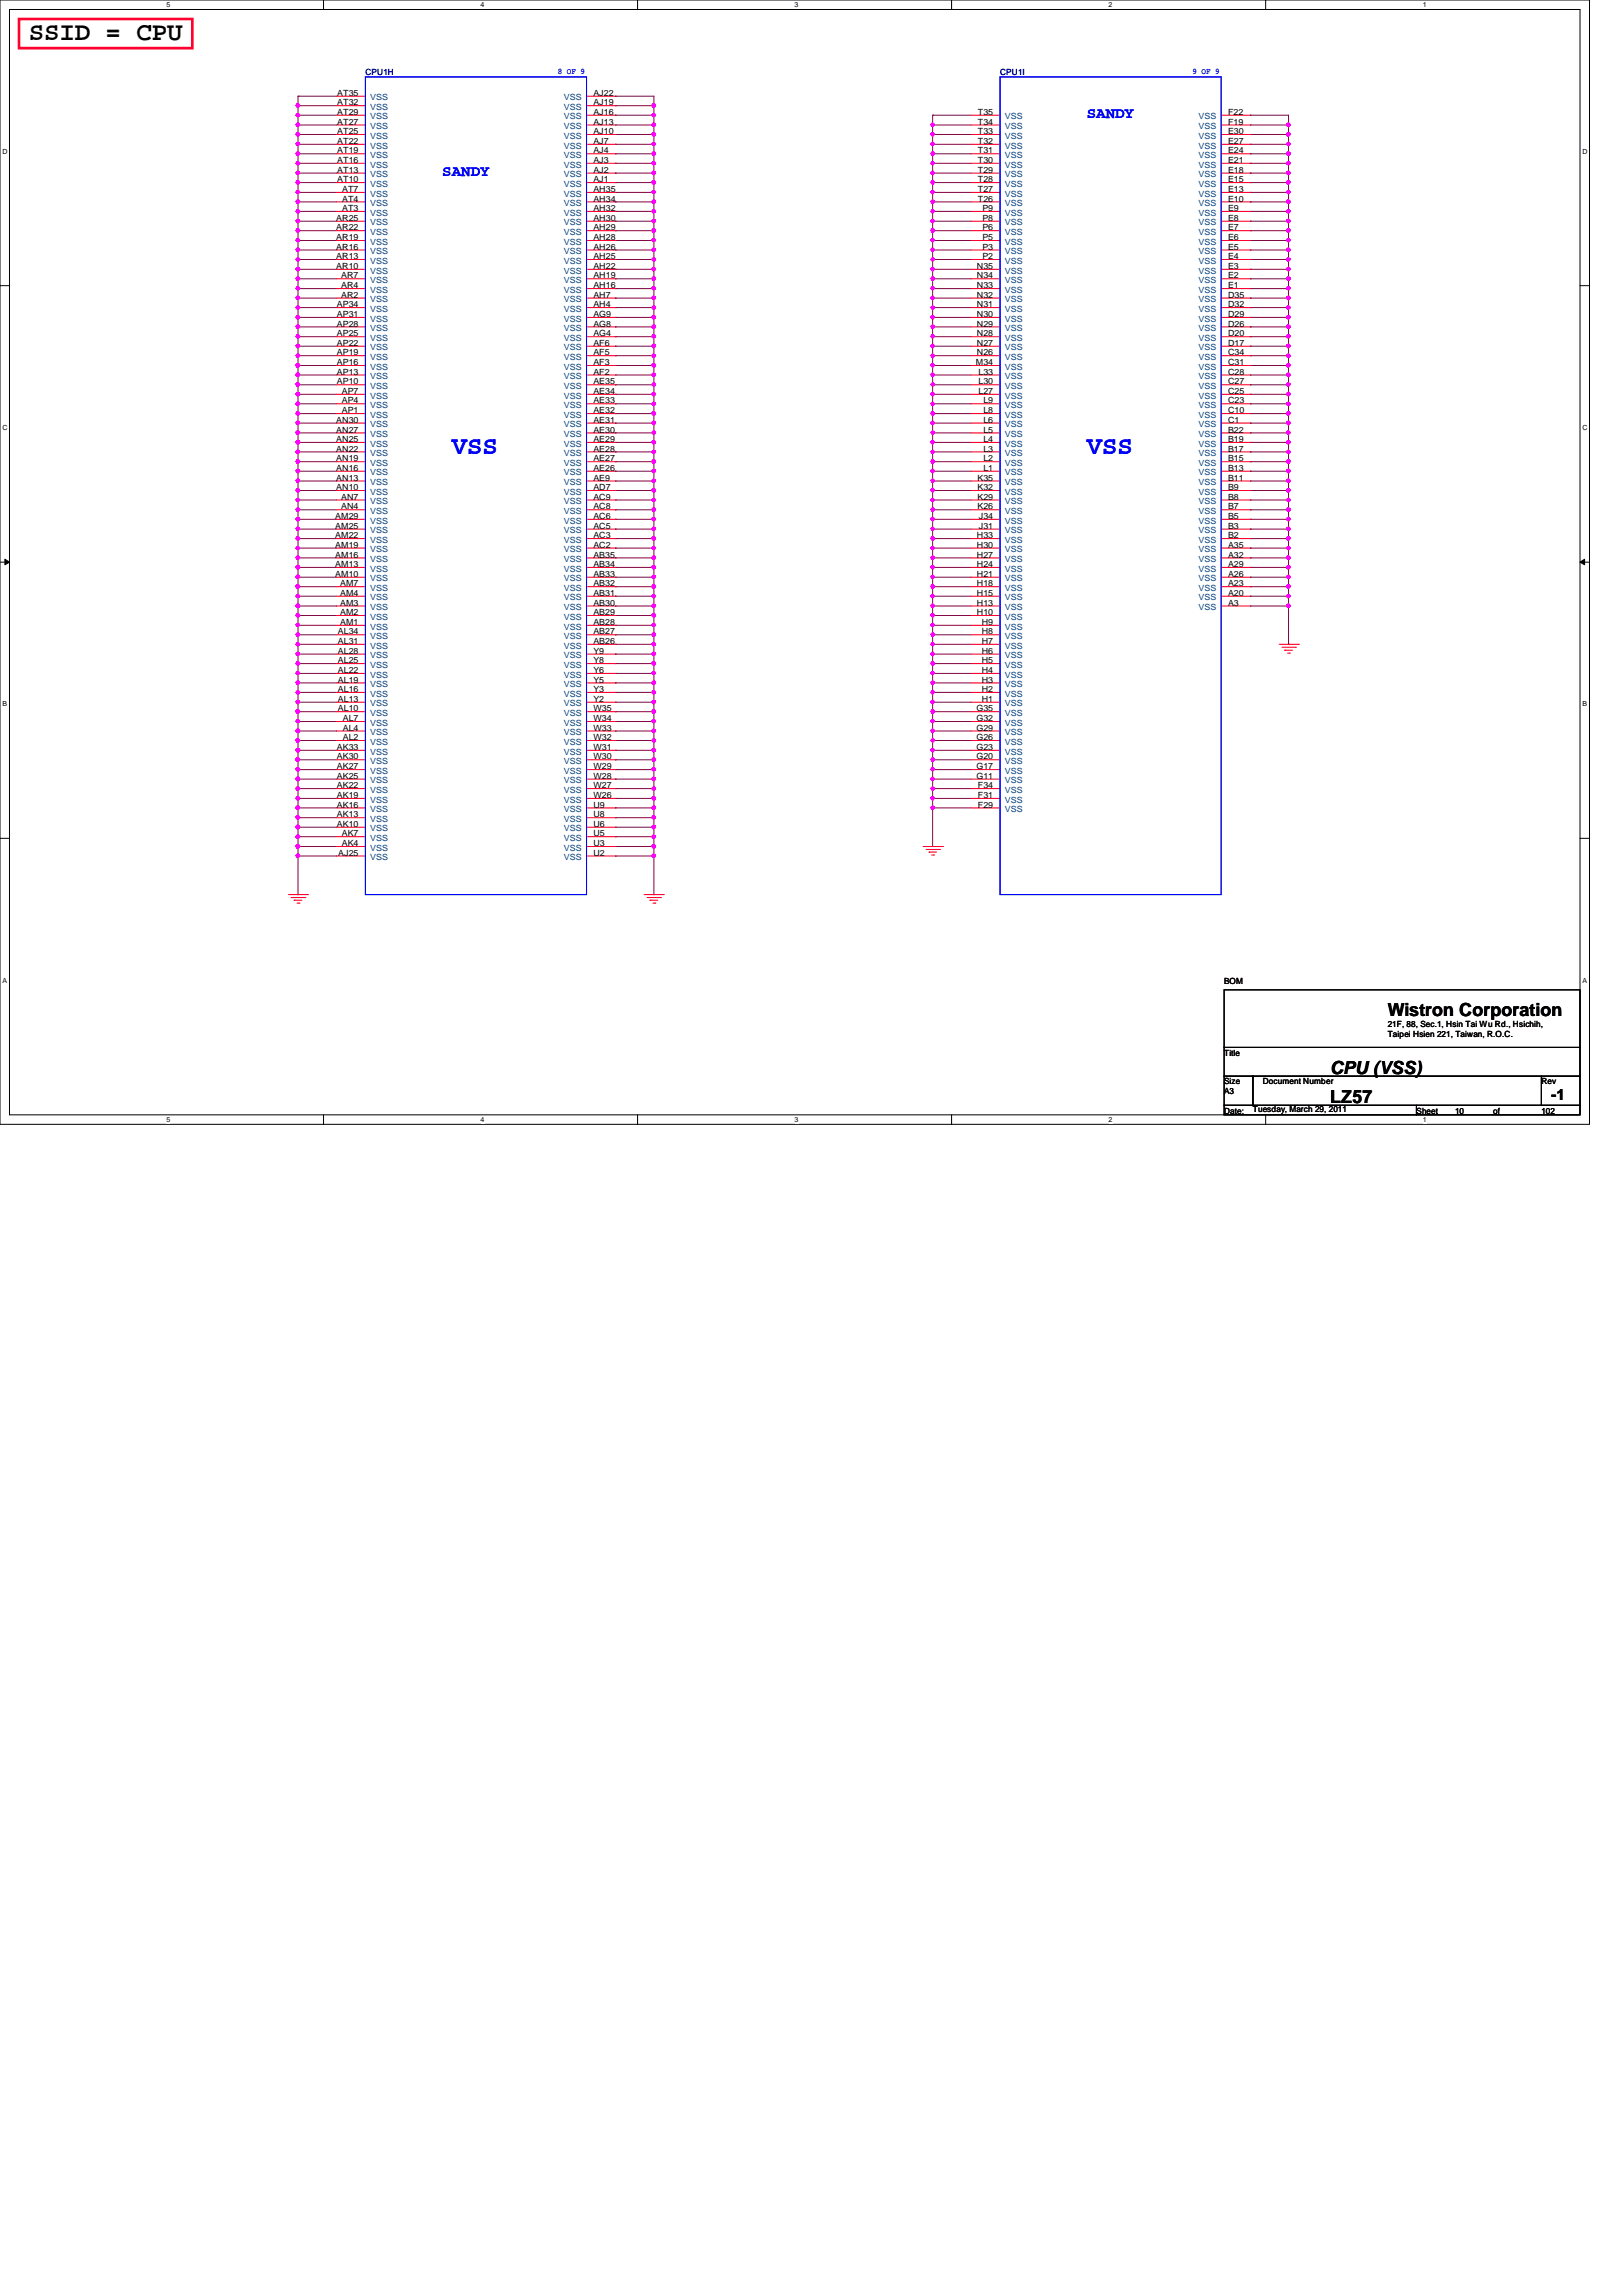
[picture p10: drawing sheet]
<svg xmlns="http://www.w3.org/2000/svg" width="210mm" height="297mm" viewBox="0 0 210 297" stroke-linecap="round" stroke-linejoin="round" font-family="sans-serif">
<defs><g id="words">
<text font-size="3.3" x="3.7" y="5.2">SSID = CPU</text>
<g font-size="3.3" fill="#00f">
<text x="58.5" y="58.8">VSS</text>
<text x="140.6" y="58.8">VSS</text>
</g>
<g font-size="2.3">
<text x="179.6" y="131.4">Wistron Corporation</text>
<text x="172.1" y="142.7">LZ57</text>
<text x="172.1" y="138.9">CPU (VSS)</text>
</g>
<g font-size="2" fill="#00f">
<text x="140.6" y="15.3">SANDY</text>
<text x="57.2" y="22.8">SANDY</text>
</g>
<text font-size="2" x="200.7" y="142.4">-1</text>
<g font-size="1.1" fill="#000080">
<text x="47.3" y="9.7">CPU1H</text>
<text x="129.4" y="9.7">CPU1I</text>
</g>
<g font-size="1.1" fill="#00f">
<text x="72.2" y="9.6">8 OF 9</text>
<text x="154.3" y="9.6">9 OF 9</text>
</g>
<g font-size="1.1">
<text x="43.6" y="12.4">AT35</text>
<text x="43.6" y="13.6">AT32</text>
<text x="43.6" y="14.9">AT29</text>
<text x="43.6" y="16.1">AT27</text>
<text x="43.6" y="17.4">AT25</text>
<text x="76.8" y="12.4">AJ22</text>
<text x="76.8" y="13.6">AJ19</text>
<text x="76.8" y="14.9">AJ16</text>
<text x="76.8" y="16.1">AJ13</text>
<text x="76.8" y="17.4">AJ10</text>
<text x="126.5" y="14.9">T35</text>
<text x="126.5" y="16.1">T34</text>
<text x="126.5" y="17.4">T33</text>
<text x="158.9" y="14.9">F22</text>
<text x="158.9" y="16.1">F19</text>
<text x="158.9" y="17.4">E30</text>
<text x="43.6" y="18.6">AT22</text>
<text x="43.6" y="19.9">AT19</text>
<text x="43.6" y="21.1">AT16</text>
<text x="43.6" y="22.4">AT13</text>
<text x="43.6" y="23.6">AT10</text>
<text x="76.8" y="18.6">AJ7</text>
<text x="76.8" y="19.9">AJ4</text>
<text x="76.8" y="21.1">AJ3</text>
<text x="76.8" y="22.4">AJ2</text>
<text x="76.8" y="23.6">AJ1</text>
<text x="126.5" y="18.6">T32</text>
<text x="126.5" y="19.9">T31</text>
<text x="126.5" y="21.1">T30</text>
<text x="126.5" y="22.4">T29</text>
<text x="126.5" y="23.6">T28</text>
<text x="158.9" y="18.6">E27</text>
<text x="158.9" y="19.9">E24</text>
<text x="158.9" y="21.1">E21</text>
<text x="158.9" y="22.4">E18</text>
<text x="158.9" y="23.6">E15</text>
<text x="43.5" y="28.6">AR25</text>
<text x="43.5" y="29.8">AR22</text>
<text x="44.3" y="24.8">AT7</text>
<text x="44.3" y="26.1">AT4</text>
<text x="44.3" y="27.3">AT3</text>
<text x="76.8" y="24.8">AH35</text>
<text x="76.8" y="26.1">AH34</text>
<text x="76.8" y="27.3">AH32</text>
<text x="76.8" y="28.6">AH30</text>
<text x="76.8" y="29.8">AH29</text>
<text x="126.5" y="24.8">T27</text>
<text x="126.5" y="26.1">T26</text>
<text x="127.1" y="27.3">P9</text>
<text x="127.1" y="28.6">P8</text>
<text x="127.1" y="29.8">P6</text>
<text x="158.9" y="24.8">E13</text>
<text x="158.9" y="26.1">E10</text>
<text x="158.9" y="27.3">E9</text>
<text x="158.9" y="28.6">E8</text>
<text x="158.9" y="29.8">E7</text>
<text x="43.5" y="31.1">AR19</text>
<text x="43.5" y="32.3">AR16</text>
<text x="43.5" y="33.5">AR13</text>
<text x="43.5" y="34.8">AR10</text>
<text x="76.8" y="31.1">AH28</text>
<text x="76.8" y="32.3">AH26</text>
<text x="76.8" y="33.5">AH25</text>
<text x="76.8" y="34.8">AH22</text>
<text x="126.4" y="34.8">N35</text>
<text x="127.1" y="31.1">P5</text>
<text x="127.1" y="32.3">P3</text>
<text x="127.1" y="33.5">P2</text>
<text x="158.9" y="31.1">E6</text>
<text x="158.9" y="32.3">E5</text>
<text x="158.9" y="33.5">E4</text>
<text x="158.9" y="34.8">E3</text>
<text x="43.6" y="39.8">AP34</text>
<text x="43.6" y="41">AP31</text>
<text x="44.2" y="36">AR7</text>
<text x="44.2" y="37.3">AR4</text>
<text x="44.2" y="38.5">AR2</text>
<text x="76.8" y="36">AH19</text>
<text x="76.8" y="37.3">AH16</text>
<text x="76.8" y="38.5">AH7</text>
<text x="76.8" y="39.8">AH4</text>
<text x="76.8" y="41">AG9</text>
<text x="126.4" y="36">N34</text>
<text x="126.4" y="37.3">N33</text>
<text x="126.4" y="38.5">N32</text>
<text x="126.4" y="39.8">N31</text>
<text x="126.4" y="41">N30</text>
<text x="158.9" y="36">E2</text>
<text x="158.9" y="37.3">E1</text>
<text x="158.9" y="38.5">D35</text>
<text x="158.9" y="39.8">D32</text>
<text x="158.9" y="41">D29</text>
<text x="43.6" y="42.2">AP28</text>
<text x="43.6" y="43.5">AP25</text>
<text x="43.6" y="44.7">AP22</text>
<text x="43.6" y="46">AP19</text>
<text x="43.6" y="47.2">AP16</text>
<text x="76.8" y="42.2">AG8</text>
<text x="76.8" y="43.5">AG4</text>
<text x="76.8" y="44.7">AF6</text>
<text x="76.8" y="46">AF5</text>
<text x="76.8" y="47.2">AF3</text>
<text x="126.3" y="47.2">M34</text>
<text x="126.4" y="42.2">N29</text>
<text x="126.4" y="43.5">N28</text>
<text x="126.4" y="44.7">N27</text>
<text x="126.4" y="46">N26</text>
<text x="158.9" y="42.2">D26</text>
<text x="158.9" y="43.5">D20</text>
<text x="158.9" y="44.7">D17</text>
<text x="158.9" y="46">C34</text>
<text x="158.9" y="47.2">C31</text>
<text x="43.6" y="48.5">AP13</text>
<text x="43.6" y="49.7">AP10</text>
<text x="44.2" y="51">AP7</text>
<text x="44.2" y="52.2">AP4</text>
<text x="44.2" y="53.5">AP1</text>
<text x="76.8" y="48.5">AF2</text>
<text x="76.8" y="49.7">AE35</text>
<text x="76.8" y="51">AE34</text>
<text x="76.8" y="52.2">AE33</text>
<text x="76.8" y="53.5">AE32</text>
<text x="126.6" y="48.5">L33</text>
<text x="126.6" y="49.7">L30</text>
<text x="126.6" y="51">L27</text>
<text x="127.3" y="52.2">L9</text>
<text x="127.3" y="53.5">L8</text>
<text x="158.9" y="48.5">C28</text>
<text x="158.9" y="49.7">C27</text>
<text x="158.9" y="51">C25</text>
<text x="158.9" y="52.2">C23</text>
<text x="158.9" y="53.5">C10</text>
<text x="43.5" y="54.7">AN30</text>
<text x="43.5" y="56">AN27</text>
<text x="43.5" y="57.2">AN25</text>
<text x="43.5" y="58.4">AN22</text>
<text x="43.5" y="59.7">AN19</text>
<text x="76.8" y="54.7">AE31</text>
<text x="76.8" y="56">AE30</text>
<text x="76.8" y="57.2">AE29</text>
<text x="76.8" y="58.4">AE28</text>
<text x="76.8" y="59.7">AE27</text>
<text x="127.3" y="54.7">L6</text>
<text x="127.3" y="56">L5</text>
<text x="127.3" y="57.2">L4</text>
<text x="127.3" y="58.4">L3</text>
<text x="127.3" y="59.7">L2</text>
<text x="158.9" y="54.7">C1</text>
<text x="158.9" y="56">B22</text>
<text x="158.9" y="57.2">B19</text>
<text x="158.9" y="58.4">B17</text>
<text x="158.9" y="59.7">B15</text>
<text x="43.5" y="60.9">AN16</text>
<text x="43.5" y="62.2">AN13</text>
<text x="43.5" y="63.4">AN10</text>
<text x="44.2" y="64.6">AN7</text>
<text x="44.2" y="65.9">AN4</text>
<text x="76.8" y="60.9">AE26</text>
<text x="76.8" y="62.2">AE9</text>
<text x="76.8" y="63.4">AD7</text>
<text x="76.8" y="64.6">AC9</text>
<text x="76.8" y="65.9">AC8</text>
<text x="126.5" y="62.2">K35</text>
<text x="126.5" y="63.4">K32</text>
<text x="126.5" y="64.6">K29</text>
<text x="126.5" y="65.9">K26</text>
<text x="127.3" y="60.9">L1</text>
<text x="158.9" y="60.9">B13</text>
<text x="158.9" y="62.2">B11</text>
<text x="158.9" y="63.4">B9</text>
<text x="158.9" y="64.6">B8</text>
<text x="158.9" y="65.9">B7</text>
<text x="43.4" y="67.1">AM29</text>
<text x="43.4" y="68.4">AM25</text>
<text x="43.4" y="69.6">AM22</text>
<text x="43.4" y="70.9">AM19</text>
<text x="76.8" y="67.1">AC6</text>
<text x="76.8" y="68.4">AC5</text>
<text x="76.8" y="69.6">AC3</text>
<text x="76.8" y="70.9">AC2</text>
<text x="126.4" y="69.6">H33</text>
<text x="126.4" y="70.9">H30</text>
<text x="126.7" y="67.1">J34</text>
<text x="126.7" y="68.4">J31</text>
<text x="158.9" y="67.1">B5</text>
<text x="158.9" y="68.4">B3</text>
<text x="158.9" y="69.6">B2</text>
<text x="158.9" y="70.9">A35</text>
<text x="43.4" y="72.1">AM16</text>
<text x="43.4" y="73.4">AM13</text>
<text x="43.4" y="74.6">AM10</text>
<text x="44" y="75.9">AM7</text>
<text x="44" y="77.1">AM4</text>
<text x="76.8" y="72.1">AB35</text>
<text x="76.8" y="73.4">AB34</text>
<text x="76.8" y="74.6">AB33</text>
<text x="76.8" y="75.9">AB32</text>
<text x="76.8" y="77.1">AB31</text>
<text x="126.4" y="72.1">H27</text>
<text x="126.4" y="73.4">H24</text>
<text x="126.4" y="74.6">H21</text>
<text x="126.4" y="75.9">H18</text>
<text x="126.4" y="77.1">H15</text>
<text x="158.9" y="72.1">A32</text>
<text x="158.9" y="73.4">A29</text>
<text x="158.9" y="74.6">A26</text>
<text x="158.9" y="75.9">A23</text>
<text x="158.9" y="77.1">A20</text>
<text x="43.7" y="82.1">AL34</text>
<text x="43.7" y="83.3">AL31</text>
<text x="44" y="78.4">AM3</text>
<text x="44" y="79.6">AM2</text>
<text x="44" y="80.9">AM1</text>
<text x="76.8" y="78.4">AB30</text>
<text x="76.8" y="79.6">AB29</text>
<text x="76.8" y="80.9">AB28</text>
<text x="76.8" y="82.1">AB27</text>
<text x="76.8" y="83.3">AB26</text>
<text x="126.4" y="78.4">H13</text>
<text x="126.4" y="79.6">H10</text>
<text x="127" y="80.9">H9</text>
<text x="127" y="82.1">H8</text>
<text x="127" y="83.3">H7</text>
<text x="158.9" y="78.4">A3</text>
<text x="43.7" y="84.6">AL28</text>
<text x="43.7" y="85.8">AL25</text>
<text x="43.7" y="87.1">AL22</text>
<text x="43.7" y="88.3">AL19</text>
<text x="43.7" y="89.5">AL16</text>
<text x="76.8" y="84.6">Y9</text>
<text x="76.8" y="85.8">Y8</text>
<text x="76.8" y="87.1">Y6</text>
<text x="76.8" y="88.3">Y5</text>
<text x="76.8" y="89.5">Y3</text>
<text x="127" y="84.6">H6</text>
<text x="127" y="85.8">H5</text>
<text x="127" y="87.1">H4</text>
<text x="127" y="88.3">H3</text>
<text x="127" y="89.5">H2</text>
<text x="43.7" y="90.8">AL13</text>
<text x="43.7" y="92">AL10</text>
<text x="44.4" y="93.3">AL7</text>
<text x="44.4" y="94.5">AL4</text>
<text x="44.4" y="95.8">AL2</text>
<text x="76.8" y="90.8">Y2</text>
<text x="76.8" y="92">W35</text>
<text x="76.8" y="93.3">W34</text>
<text x="76.8" y="94.5">W33</text>
<text x="76.8" y="95.8">W32</text>
<text x="126.4" y="92">G35</text>
<text x="126.4" y="93.3">G32</text>
<text x="126.4" y="94.5">G29</text>
<text x="126.4" y="95.8">G26</text>
<text x="127" y="90.8">H1</text>
<text x="43.6" y="97">AK33</text>
<text x="43.6" y="98.3">AK30</text>
<text x="43.6" y="99.5">AK27</text>
<text x="43.6" y="100.8">AK25</text>
<text x="43.6" y="102">AK22</text>
<text x="76.8" y="97">W31</text>
<text x="76.8" y="98.3">W30</text>
<text x="76.8" y="99.5">W29</text>
<text x="76.8" y="100.8">W28</text>
<text x="76.8" y="102">W27</text>
<text x="126.4" y="97">G23</text>
<text x="126.4" y="98.3">G20</text>
<text x="126.4" y="99.5">G17</text>
<text x="126.4" y="100.8">G11</text>
<text x="126.5" y="102">F34</text>
<text x="43.6" y="103.3">AK19</text>
<text x="43.6" y="104.5">AK16</text>
<text x="43.6" y="105.7">AK13</text>
<text x="43.6" y="107">AK10</text>
<text x="76.8" y="103.3">W26</text>
<text x="76.8" y="104.5">U9</text>
<text x="76.8" y="105.7">U8</text>
<text x="76.8" y="107">U6</text>
<text x="126.5" y="103.3">F31</text>
<text x="126.5" y="104.5">F29</text>
<text x="43.8" y="110.7">AJ25</text>
<text x="44.2" y="108.2">AK7</text>
<text x="44.2" y="109.5">AK4</text>
<text x="76.8" y="108.2">U5</text>
<text x="76.8" y="109.5">U3</text>
<text x="76.8" y="110.7">U2</text>
<text x="158.4" y="127.3">BOM</text>
<text x="158.4" y="136.6">Title</text>
<text x="179.6" y="132.8">21F, 88, Sec.1, Hsin Tai Wu Rd., Hsichih,</text>
<text x="179.6" y="134.2">Taipei Hsien 221, Taiwan, R.O.C.</text>
<text x="158.4" y="140.3">Size</text>
<text x="158.4" y="141.6">A3</text>
<text x="162.1" y="143.8">Tuesday, March 29, 2011</text>
<text x="163.4" y="140.3">Document Number</text>
<text x="199.5" y="140.3">Rev</text>
<text x="158.4" y="144.1">Date:</text>
<text x="183.3" y="144.1">Sheet</text>
<text x="188.3" y="144.1">10</text>
<text x="193.3" y="144.1">of</text>
<text x="199.5" y="144.1">102</text>
</g>
<g font-size="1.1" fill="#004080">
<text x="47.9" y="13">VSS</text>
<text x="47.9" y="14.2">VSS</text>
<text x="47.9" y="15.5">VSS</text>
<text x="47.9" y="16.7">VSS</text>
<text x="47.9" y="17.9">VSS</text>
<text x="73" y="13">VSS</text>
<text x="73" y="14.2">VSS</text>
<text x="73" y="15.5">VSS</text>
<text x="73" y="16.7">VSS</text>
<text x="73" y="17.9">VSS</text>
<text x="130" y="15.5">VSS</text>
<text x="130" y="16.7">VSS</text>
<text x="130" y="17.9">VSS</text>
<text x="155.1" y="15.5">VSS</text>
<text x="155.1" y="16.7">VSS</text>
<text x="155.1" y="17.9">VSS</text>
<text x="47.9" y="19.2">VSS</text>
<text x="47.9" y="20.4">VSS</text>
<text x="47.9" y="21.7">VSS</text>
<text x="47.9" y="22.9">VSS</text>
<text x="73" y="19.2">VSS</text>
<text x="73" y="20.4">VSS</text>
<text x="73" y="21.7">VSS</text>
<text x="73" y="22.9">VSS</text>
<text x="130" y="19.2">VSS</text>
<text x="130" y="20.4">VSS</text>
<text x="130" y="21.7">VSS</text>
<text x="130" y="22.9">VSS</text>
<text x="155.1" y="19.2">VSS</text>
<text x="155.1" y="20.4">VSS</text>
<text x="155.1" y="21.7">VSS</text>
<text x="155.1" y="22.9">VSS</text>
<text x="47.9" y="24.2">VSS</text>
<text x="47.9" y="25.4">VSS</text>
<text x="47.9" y="26.7">VSS</text>
<text x="47.9" y="27.9">VSS</text>
<text x="47.9" y="29.2">VSS</text>
<text x="73" y="24.2">VSS</text>
<text x="73" y="25.4">VSS</text>
<text x="73" y="26.7">VSS</text>
<text x="73" y="27.9">VSS</text>
<text x="73" y="29.2">VSS</text>
<text x="130" y="24.2">VSS</text>
<text x="130" y="25.4">VSS</text>
<text x="130" y="26.7">VSS</text>
<text x="130" y="27.9">VSS</text>
<text x="130" y="29.2">VSS</text>
<text x="155.1" y="24.2">VSS</text>
<text x="155.1" y="25.4">VSS</text>
<text x="155.1" y="26.7">VSS</text>
<text x="155.1" y="27.9">VSS</text>
<text x="155.1" y="29.2">VSS</text>
<text x="47.9" y="30.4">VSS</text>
<text x="47.9" y="31.7">VSS</text>
<text x="47.9" y="32.9">VSS</text>
<text x="47.9" y="34.1">VSS</text>
<text x="47.9" y="35.4">VSS</text>
<text x="73" y="30.4">VSS</text>
<text x="73" y="31.7">VSS</text>
<text x="73" y="32.9">VSS</text>
<text x="73" y="34.1">VSS</text>
<text x="73" y="35.4">VSS</text>
<text x="130" y="30.4">VSS</text>
<text x="130" y="31.7">VSS</text>
<text x="130" y="32.9">VSS</text>
<text x="130" y="34.1">VSS</text>
<text x="130" y="35.4">VSS</text>
<text x="155.1" y="30.4">VSS</text>
<text x="155.1" y="31.7">VSS</text>
<text x="155.1" y="32.9">VSS</text>
<text x="155.1" y="34.1">VSS</text>
<text x="155.1" y="35.4">VSS</text>
<text x="47.9" y="36.6">VSS</text>
<text x="47.9" y="37.9">VSS</text>
<text x="47.9" y="39.1">VSS</text>
<text x="47.9" y="40.3">VSS</text>
<text x="47.9" y="41.6">VSS</text>
<text x="73" y="36.6">VSS</text>
<text x="73" y="37.9">VSS</text>
<text x="73" y="39.1">VSS</text>
<text x="73" y="40.3">VSS</text>
<text x="73" y="41.6">VSS</text>
<text x="130" y="36.6">VSS</text>
<text x="130" y="37.9">VSS</text>
<text x="130" y="39.1">VSS</text>
<text x="130" y="40.3">VSS</text>
<text x="130" y="41.6">VSS</text>
<text x="155.1" y="36.6">VSS</text>
<text x="155.1" y="37.9">VSS</text>
<text x="155.1" y="39.1">VSS</text>
<text x="155.1" y="40.3">VSS</text>
<text x="155.1" y="41.6">VSS</text>
<text x="47.9" y="42.8">VSS</text>
<text x="47.9" y="44.1">VSS</text>
<text x="47.9" y="45.3">VSS</text>
<text x="47.9" y="46.6">VSS</text>
<text x="47.9" y="47.8">VSS</text>
<text x="73" y="42.8">VSS</text>
<text x="73" y="44.1">VSS</text>
<text x="73" y="45.3">VSS</text>
<text x="73" y="46.6">VSS</text>
<text x="73" y="47.8">VSS</text>
<text x="130" y="42.8">VSS</text>
<text x="130" y="44.1">VSS</text>
<text x="130" y="45.3">VSS</text>
<text x="130" y="46.6">VSS</text>
<text x="130" y="47.8">VSS</text>
<text x="155.1" y="42.8">VSS</text>
<text x="155.1" y="44.1">VSS</text>
<text x="155.1" y="45.3">VSS</text>
<text x="155.1" y="46.6">VSS</text>
<text x="155.1" y="47.8">VSS</text>
<text x="47.9" y="49.1">VSS</text>
<text x="47.9" y="50.3">VSS</text>
<text x="47.9" y="51.6">VSS</text>
<text x="47.9" y="52.8">VSS</text>
<text x="73" y="49.1">VSS</text>
<text x="73" y="50.3">VSS</text>
<text x="73" y="51.6">VSS</text>
<text x="73" y="52.8">VSS</text>
<text x="130" y="49.1">VSS</text>
<text x="130" y="50.3">VSS</text>
<text x="130" y="51.6">VSS</text>
<text x="130" y="52.8">VSS</text>
<text x="155.1" y="49.1">VSS</text>
<text x="155.1" y="50.3">VSS</text>
<text x="155.1" y="51.6">VSS</text>
<text x="155.1" y="52.8">VSS</text>
<text x="47.9" y="54.1">VSS</text>
<text x="47.9" y="55.3">VSS</text>
<text x="47.9" y="56.6">VSS</text>
<text x="47.9" y="57.8">VSS</text>
<text x="47.9" y="59">VSS</text>
<text x="73" y="54.1">VSS</text>
<text x="73" y="55.3">VSS</text>
<text x="73" y="56.6">VSS</text>
<text x="73" y="57.8">VSS</text>
<text x="73" y="59">VSS</text>
<text x="130" y="54.1">VSS</text>
<text x="130" y="55.3">VSS</text>
<text x="130" y="56.6">VSS</text>
<text x="130" y="57.8">VSS</text>
<text x="130" y="59">VSS</text>
<text x="155.1" y="54.1">VSS</text>
<text x="155.1" y="55.3">VSS</text>
<text x="155.1" y="56.6">VSS</text>
<text x="155.1" y="57.8">VSS</text>
<text x="155.1" y="59">VSS</text>
<text x="47.9" y="60.3">VSS</text>
<text x="47.9" y="61.5">VSS</text>
<text x="47.9" y="62.8">VSS</text>
<text x="47.9" y="64">VSS</text>
<text x="47.9" y="65.2">VSS</text>
<text x="73" y="60.3">VSS</text>
<text x="73" y="61.5">VSS</text>
<text x="73" y="62.8">VSS</text>
<text x="73" y="64">VSS</text>
<text x="73" y="65.2">VSS</text>
<text x="130" y="60.3">VSS</text>
<text x="130" y="61.5">VSS</text>
<text x="130" y="62.8">VSS</text>
<text x="130" y="64">VSS</text>
<text x="130" y="65.2">VSS</text>
<text x="155.1" y="60.3">VSS</text>
<text x="155.1" y="61.5">VSS</text>
<text x="155.1" y="62.8">VSS</text>
<text x="155.1" y="64">VSS</text>
<text x="155.1" y="65.2">VSS</text>
<text x="47.9" y="66.5">VSS</text>
<text x="47.9" y="67.7">VSS</text>
<text x="47.9" y="69">VSS</text>
<text x="47.9" y="70.2">VSS</text>
<text x="47.9" y="71.5">VSS</text>
<text x="73" y="66.5">VSS</text>
<text x="73" y="67.7">VSS</text>
<text x="73" y="69">VSS</text>
<text x="73" y="70.2">VSS</text>
<text x="73" y="71.5">VSS</text>
<text x="130" y="66.5">VSS</text>
<text x="130" y="67.7">VSS</text>
<text x="130" y="69">VSS</text>
<text x="130" y="70.2">VSS</text>
<text x="130" y="71.5">VSS</text>
<text x="155.1" y="66.5">VSS</text>
<text x="155.1" y="67.7">VSS</text>
<text x="155.1" y="69">VSS</text>
<text x="155.1" y="70.2">VSS</text>
<text x="155.1" y="71.5">VSS</text>
<text x="47.9" y="72.7">VSS</text>
<text x="47.9" y="74">VSS</text>
<text x="47.9" y="75.2">VSS</text>
<text x="47.9" y="76.5">VSS</text>
<text x="47.9" y="77.7">VSS</text>
<text x="73" y="72.7">VSS</text>
<text x="73" y="74">VSS</text>
<text x="73" y="75.2">VSS</text>
<text x="73" y="76.5">VSS</text>
<text x="73" y="77.7">VSS</text>
<text x="130" y="72.7">VSS</text>
<text x="130" y="74">VSS</text>
<text x="130" y="75.2">VSS</text>
<text x="130" y="76.5">VSS</text>
<text x="130" y="77.7">VSS</text>
<text x="155.1" y="72.7">VSS</text>
<text x="155.1" y="74">VSS</text>
<text x="155.1" y="75.2">VSS</text>
<text x="155.1" y="76.5">VSS</text>
<text x="155.1" y="77.7">VSS</text>
<text x="47.9" y="79">VSS</text>
<text x="47.9" y="80.2">VSS</text>
<text x="47.9" y="81.4">VSS</text>
<text x="47.9" y="82.7">VSS</text>
<text x="47.9" y="83.9">VSS</text>
<text x="73" y="79">VSS</text>
<text x="73" y="80.2">VSS</text>
<text x="73" y="81.4">VSS</text>
<text x="73" y="82.7">VSS</text>
<text x="73" y="83.9">VSS</text>
<text x="130" y="79">VSS</text>
<text x="130" y="80.2">VSS</text>
<text x="130" y="81.4">VSS</text>
<text x="130" y="82.7">VSS</text>
<text x="130" y="83.9">VSS</text>
<text x="155.1" y="79">VSS</text>
<text x="47.9" y="85.2">VSS</text>
<text x="47.9" y="86.4">VSS</text>
<text x="47.9" y="87.7">VSS</text>
<text x="47.9" y="88.9">VSS</text>
<text x="73" y="85.2">VSS</text>
<text x="73" y="86.4">VSS</text>
<text x="73" y="87.7">VSS</text>
<text x="73" y="88.9">VSS</text>
<text x="130" y="85.2">VSS</text>
<text x="130" y="86.4">VSS</text>
<text x="130" y="87.7">VSS</text>
<text x="130" y="88.9">VSS</text>
<text x="47.9" y="90.1">VSS</text>
<text x="47.9" y="91.4">VSS</text>
<text x="47.9" y="92.6">VSS</text>
<text x="47.9" y="93.9">VSS</text>
<text x="47.9" y="95.1">VSS</text>
<text x="73" y="90.1">VSS</text>
<text x="73" y="91.4">VSS</text>
<text x="73" y="92.6">VSS</text>
<text x="73" y="93.9">VSS</text>
<text x="73" y="95.1">VSS</text>
<text x="130" y="90.1">VSS</text>
<text x="130" y="91.4">VSS</text>
<text x="130" y="92.6">VSS</text>
<text x="130" y="93.9">VSS</text>
<text x="130" y="95.1">VSS</text>
<text x="47.9" y="96.4">VSS</text>
<text x="47.9" y="97.6">VSS</text>
<text x="47.9" y="98.8">VSS</text>
<text x="47.9" y="100.1">VSS</text>
<text x="47.9" y="101.3">VSS</text>
<text x="73" y="96.4">VSS</text>
<text x="73" y="97.6">VSS</text>
<text x="73" y="98.8">VSS</text>
<text x="73" y="100.1">VSS</text>
<text x="73" y="101.3">VSS</text>
<text x="130" y="96.4">VSS</text>
<text x="130" y="97.6">VSS</text>
<text x="130" y="98.8">VSS</text>
<text x="130" y="100.1">VSS</text>
<text x="130" y="101.3">VSS</text>
<text x="47.9" y="102.6">VSS</text>
<text x="47.9" y="103.8">VSS</text>
<text x="47.9" y="105.1">VSS</text>
<text x="47.9" y="106.3">VSS</text>
<text x="47.9" y="107.6">VSS</text>
<text x="73" y="102.6">VSS</text>
<text x="73" y="103.8">VSS</text>
<text x="73" y="105.1">VSS</text>
<text x="73" y="106.3">VSS</text>
<text x="73" y="107.6">VSS</text>
<text x="130" y="102.6">VSS</text>
<text x="130" y="103.8">VSS</text>
<text x="130" y="105.1">VSS</text>
<text x="47.9" y="108.8">VSS</text>
<text x="47.9" y="110.1">VSS</text>
<text x="47.9" y="111.3">VSS</text>
<text x="73" y="108.8">VSS</text>
<text x="73" y="110.1">VSS</text>
<text x="73" y="111.3">VSS</text>
</g>
<g font-size=".9">
<text x="21.5" y=".9">5</text>
<text x="62.2" y=".9">4</text>
<text x="102.8" y=".9">3</text>
<text x="143.5" y=".9">2</text>
<text x="184.1" y=".9">1</text>
<text x=".3" y="19.9">D</text>
<text x="204.8" y="19.9">D</text>
<text x=".3" y="55.6">C</text>
<text x="204.8" y="55.6">C</text>
<text x=".3" y="91.4">B</text>
<text x="204.8" y="91.4">B</text>
<text x=".3" y="127.1">A</text>
<text x="204.8" y="127.1">A</text>
<text x="21.5" y="145.2">5</text>
<text x="62.2" y="145.2">4</text>
<text x="102.8" y="145.2">3</text>
<text x="143.5" y="145.2">2</text>
<text x="184.1" y="145.2">1</text>
</g>
</g></defs>
<path d="M0 0h205.7v145.5h-205.7zM1.2 1.2h203.3v143h-203.3z" fill="none" stroke="#000" stroke-width=".13"/>
<g fill="#fff">
<path d="M21.5 .1h.6v1h-.6z"/>
<path d="M21.5 144.4h.6v1h-.6z"/>
</g>
<path d="M41.9 0v1.2M41.9 144.2v1.3" fill="none" stroke="#000" stroke-width=".13"/>
<g fill="#fff">
<path d="M62.2 .1h.5v1h-.5z"/>
<path d="M62.2 144.4h.5v1h-.5z"/>
</g>
<path d="M82.5 0v1.2M82.5 144.2v1.3" fill="none" stroke="#000" stroke-width=".13"/>
<g fill="#fff">
<path d="M102.8 .1h.5v1h-.5z"/>
<path d="M102.8 144.4h.5v1h-.5z"/>
</g>
<path d="M123.1 0v1.2M123.1 144.2v1.3" fill="none" stroke="#000" stroke-width=".13"/>
<g fill="#fff">
<path d="M143.5 .1h.5v1h-.5z"/>
<path d="M143.5 144.4h.5v1h-.5z"/>
</g>
<path d="M163.8 0v1.2M163.8 144.2v1.3" fill="none" stroke="#000" stroke-width=".13"/>
<g fill="#fff">
<path d="M184.1 .1h.5v1h-.5z"/>
<path d="M184.1 144.4h.5v1h-.5z"/>
<path d="M.3 19.1h.7v1h-.7z"/>
<path d="M204.8 19.1h.6v1h-.6z"/>
<path d="M.3 54.8h.7v1h-.7z"/>
<path d="M204.8 54.8h.6v1h-.6z"/>
</g>
<path d="M0 37h1.2M204.5 37h1.2" fill="none" stroke="#000" stroke-width=".13"/>
<g fill="#fff">
<path d="M.3 90.6h.6v1h-.6z"/>
<path d="M204.8 90.6h.6v1h-.6z"/>
</g>
<path d="M0 72.7h1.2M.6 72.3l.6 .4-.6 .4zM204.5 72.7l.6-.4v.8zM204.5 72.7h1.2" fill="none" stroke="#000" stroke-width=".13"/>
<path d="M.6 72.3l.6 .4-.6 .4zM204.5 72.7l.6-.4v.8z" fill="#000"/>
<g fill="#fff">
<path d="M.3 126.3h.6v1h-.6z"/>
<path d="M204.8 126.3h.6v1h-.6z"/>
</g>
<path d="M0 108.5h1.2M204.5 108.5h1.2" fill="none" stroke="#000" stroke-width=".13"/>
<path d="M38.6 12.4h.1M38.6 13.7h.1M38.6 12.4h5M38.6 12.4v1.3" fill="none" stroke="#800040" stroke-width=".13"/>
<path d="M38.4 13.5h.3l.1 .1-.1 .2-.2 .1-.1-.1z" fill-rule="evenodd" fill="#f0f"/>
<path d="M38.4 13.5h.3l.1 .1-.1 .2-.2 .1-.1-.1z" fill="none" stroke="#f0f" stroke-width=".13"/>
<path d="M38.6 13.7h.1M38.6 14.9h.1M38.6 13.7h5M38.6 13.7v1.2" fill="none" stroke="#800040" stroke-width=".13"/>
<path d="M38.4 14.7h.3l.1 .2-.1 .1-.2 .1-.1-.1z" fill-rule="evenodd" fill="#f0f"/>
<path d="M38.4 14.7h.3l.1 .2-.1 .1-.2 .1-.1-.1z" fill="none" stroke="#f0f" stroke-width=".13"/>
<path d="M38.6 14.9h.1M38.6 16.2h.1M38.6 14.9h5M38.6 14.9v1.3" fill="none" stroke="#800040" stroke-width=".13"/>
<path d="M38.4 16h.3l.1 .1-.1 .2-.2 .1-.1-.1z" fill-rule="evenodd" fill="#f0f"/>
<path d="M38.4 16h.3l.1 .1-.1 .2-.2 .1-.1-.1z" fill="none" stroke="#f0f" stroke-width=".13"/>
<path d="M38.6 16.2h.1M38.6 17.4h.1M38.6 16.2h5M38.6 16.2v1.2" fill="none" stroke="#800040" stroke-width=".13"/>
<path d="M38.4 17.2h.3l.1 .2-.1 .1-.2 .1-.1-.1z" fill-rule="evenodd" fill="#f0f"/>
<path d="M38.4 17.2h.3l.1 .2-.1 .1-.2 .1-.1-.1z" fill="none" stroke="#f0f" stroke-width=".13"/>
<path d="M38.6 17.4h.1M38.6 18.7h.1M38.6 17.4h5M38.6 17.4v1.3" fill="none" stroke="#800040" stroke-width=".13"/>
<path d="M38.4 18.5h.3l.1 .1-.1 .2h-.2h-.1z" fill-rule="evenodd" fill="#f0f"/>
<path d="M38.4 18.5h.3l.1 .1-.1 .2h-.2h-.1z" fill="none" stroke="#f0f" stroke-width=".13"/>
<path d="M38.6 18.7h.1M38.6 19.9h.1M38.6 18.7h5M38.6 18.7v1.2" fill="none" stroke="#800040" stroke-width=".13"/>
<path d="M38.4 19.7h.3l.1 .2-.1 .1-.2 .1-.1-.1z" fill-rule="evenodd" fill="#f0f"/>
<path d="M38.4 19.7h.3l.1 .2-.1 .1-.2 .1-.1-.1z" fill="none" stroke="#f0f" stroke-width=".13"/>
<path d="M38.6 19.9h.1M38.6 19.9h5M38.6 19.9v1.2M38.6 21.1h.1M38.6 26.1h.1M38.6 26.1h5" fill="none" stroke="#800040" stroke-width=".13"/>
<path d="M38.4 25.9h.3l.1 .2-.1 .2h-.2h-.1z" fill-rule="evenodd" fill="#f0f"/>
<path d="M38.4 25.9h.3l.1 .2-.1 .2h-.2h-.1z" fill="none" stroke="#f0f" stroke-width=".13"/>
<path d="M38.6 27.3h.1M38.6 21.1h.1M38.6 27.3h5M38.6 21.1h5" fill="none" stroke="#800040" stroke-width=".13"/>
<path d="M38.4 21h.3l.1 .1-.1 .2h-.2h-.1z" fill-rule="evenodd" fill="#f0f"/>
<path d="M38.4 21h.3l.1 .1-.1 .2h-.2h-.1z" fill="none" stroke="#f0f" stroke-width=".13"/>
<path d="M38.6 28.6h.1M38.6 22.4h.1M38.6 28.6h5M38.6 22.4h5" fill="none" stroke="#800040" stroke-width=".13"/>
<path d="M38.4 22.2h.3l.1 .2-.1 .1-.2 .1-.1-.1z" fill-rule="evenodd" fill="#f0f"/>
<path d="M38.4 22.2h.3l.1 .2-.1 .1-.2 .1-.1-.1z" fill="none" stroke="#f0f" stroke-width=".13"/>
<path d="M38.6 23.6h.1M38.6 23.6h5" fill="none" stroke="#800040" stroke-width=".13"/>
<path d="M38.4 23.4h.3l.1 .2-.1 .2h-.2h-.1z" fill-rule="evenodd" fill="#f0f"/>
<path d="M38.4 23.4h.3l.1 .2-.1 .2h-.2h-.1z" fill="none" stroke="#f0f" stroke-width=".13"/>
<path d="M38.6 24.9h.1M38.6 26.1h.1M38.6 24.9h5M38.6 23.6v2.5" fill="none" stroke="#800040" stroke-width=".13"/>
<path d="M38.4 24.7h.3l.1 .1-.1 .2-.2 .1-.1-.1z" fill-rule="evenodd" fill="#f0f"/>
<path d="M38.4 24.7h.3l.1 .1-.1 .2-.2 .1-.1-.1z" fill="none" stroke="#f0f" stroke-width=".13"/>
<path d="M38.6 28.6h.1M38.6 27.3v1.3" fill="none" stroke="#800040" stroke-width=".13"/>
<path d="M38.4 28.4h.3l.1 .2-.1 .1-.2 .1-.1-.1z" fill-rule="evenodd" fill="#f0f"/>
<path d="M38.4 28.4h.3l.1 .2-.1 .1-.2 .1-.1-.1z" fill="none" stroke="#f0f" stroke-width=".13"/>
<path d="M38.6 22.4h.1M38.6 23.6h.1M38.6 29.8h.1M38.6 27.3h.1M38.6 21.1v2.5M38.6 26.1v1.2M38.6 28.6v1.2" fill="none" stroke="#800040" stroke-width=".13"/>
<path d="M38.4 27.2h.3l.1 .1-.1 .2-.2 .1-.1-.1z" fill-rule="evenodd" fill="#f0f"/>
<path d="M38.4 27.2h.3l.1 .1-.1 .2-.2 .1-.1-.1z" fill="none" stroke="#f0f" stroke-width=".13"/>
<path d="M38.6 34.8h.1M38.6 36.1h.1M38.6 29.8h.1M38.6 34.8h5M38.6 36.1h5M38.6 29.8h5" fill="none" stroke="#800040" stroke-width=".13"/>
<path d="M38.4 29.6h.3l.1 .2-.1 .2-.2 .1-.1-.1z" fill-rule="evenodd" fill="#f0f"/>
<path d="M38.4 29.6h.3l.1 .2-.1 .2-.2 .1-.1-.1z" fill="none" stroke="#f0f" stroke-width=".13"/>
<path d="M38.6 37.3h.1M38.6 31.1h.1M38.6 37.3h5M38.6 31.1h5" fill="none" stroke="#800040" stroke-width=".13"/>
<path d="M38.4 30.9h.3l.1 .2-.1 .1-.2 .1-.1-.1z" fill-rule="evenodd" fill="#f0f"/>
<path d="M38.4 30.9h.3l.1 .2-.1 .1-.2 .1-.1-.1z" fill="none" stroke="#f0f" stroke-width=".13"/>
<path d="M38.6 32.3h.1M38.6 32.3h5" fill="none" stroke="#800040" stroke-width=".13"/>
<path d="M38.4 32.1h.3l.1 .2-.1 .2-.2 .1-.1-.1z" fill-rule="evenodd" fill="#f0f"/>
<path d="M38.4 32.1h.3l.1 .2-.1 .2-.2 .1-.1-.1z" fill="none" stroke="#f0f" stroke-width=".13"/>
<path d="M38.6 33.6h.1M38.6 34.8h.1M38.6 33.6h5M38.6 33.6v1.2" fill="none" stroke="#800040" stroke-width=".13"/>
<path d="M38.4 34.6h.3l.1 .2-.1 .2-.2 .1-.1-.1z" fill-rule="evenodd" fill="#f0f"/>
<path d="M38.4 34.6h.3l.1 .2-.1 .2-.2 .1-.1-.1z" fill="none" stroke="#f0f" stroke-width=".13"/>
<path d="M38.6 31.1h.1M38.6 36.1h.1M38.6 29.8v1.3M38.6 34.8v1.3" fill="none" stroke="#800040" stroke-width=".13"/>
<path d="M38.4 35.9h.3l.1 .1-.1 .2-.2 .1-.1-.1z" fill-rule="evenodd" fill="#f0f"/>
<path d="M38.4 35.9h.3l.1 .1-.1 .2-.2 .1-.1-.1z" fill="none" stroke="#f0f" stroke-width=".13"/>
<path d="M38.6 33.6h.1M38.6 32.3v1.3" fill="none" stroke="#800040" stroke-width=".13"/>
<path d="M38.4 33.4h.3l.1 .2-.1 .1-.2 .1-.1-.1z" fill-rule="evenodd" fill="#f0f"/>
<path d="M38.4 33.4h.3l.1 .2-.1 .1-.2 .1-.1-.1z" fill="none" stroke="#f0f" stroke-width=".13"/>
<path d="M38.6 37.3h.1M38.6 36.1v1.2" fill="none" stroke="#800040" stroke-width=".13"/>
<path d="M38.4 37.1h.3l.1 .2-.1 .1-.2 .1-.1-.1z" fill-rule="evenodd" fill="#f0f"/>
<path d="M38.4 37.1h.3l.1 .2-.1 .1-.2 .1-.1-.1z" fill="none" stroke="#f0f" stroke-width=".13"/>
<path d="M38.6 32.3h.1M38.6 38.6h.1M38.6 31.1v1.2M38.6 37.3v1.3" fill="none" stroke="#800040" stroke-width=".13"/>
<path d="M38.4 38.4h.3l.1 .1-.1 .2-.2 .1-.1-.1z" fill-rule="evenodd" fill="#f0f"/>
<path d="M38.4 38.4h.3l.1 .1-.1 .2-.2 .1-.1-.1z" fill="none" stroke="#f0f" stroke-width=".13"/>
<path d="M38.6 43.6h.1M38.6 44.8h.1M38.6 43.6h5M38.6 44.8h5" fill="none" stroke="#800040" stroke-width=".13"/>
<path d="M38.4 44.6h.3l.1 .1-.1 .2-.2 .1-.1-.1z" fill-rule="evenodd" fill="#f0f"/>
<path d="M38.4 44.6h.3l.1 .1-.1 .2-.2 .1-.1-.1z" fill="none" stroke="#f0f" stroke-width=".13"/>
<path d="M38.6 38.6h.1M38.6 38.6h5M38.6 46h.1M38.6 52.2h.1M38.6 46h5M38.6 52.2h5" fill="none" stroke="#800040" stroke-width=".13"/>
<path d="M38.4 52.1h.3l.1 .1-.1 .2-.2 .1-.1-.1z" fill-rule="evenodd" fill="#f0f"/>
<path d="M38.4 52.1h.3l.1 .1-.1 .2-.2 .1-.1-.1z" fill="none" stroke="#f0f" stroke-width=".13"/>
<path d="M38.6 53.5h.1M38.6 47.3h.1M38.6 53.5h5M38.6 47.3h5" fill="none" stroke="#800040" stroke-width=".13"/>
<path d="M38.4 47.1h.3l.1 .1-.1 .2-.2 .1-.1-.1z" fill-rule="evenodd" fill="#f0f"/>
<path d="M38.4 47.1h.3l.1 .1-.1 .2-.2 .1-.1-.1z" fill="none" stroke="#f0f" stroke-width=".13"/>
<path d="M38.6 54.7h.1M38.6 48.5h.1M38.6 54.7h5M38.6 48.5h5" fill="none" stroke="#800040" stroke-width=".13"/>
<path d="M38.4 48.3h.3l.1 .2-.1 .1-.2 .1-.1-.1z" fill-rule="evenodd" fill="#f0f"/>
<path d="M38.4 48.3h.3l.1 .2-.1 .1-.2 .1-.1-.1z" fill="none" stroke="#f0f" stroke-width=".13"/>
<path d="M38.6 49.8h.1M38.6 49.8h5" fill="none" stroke="#800040" stroke-width=".13"/>
<path d="M38.4 49.6h.3l.1 .1-.1 .2-.2 .1-.1-.1z" fill-rule="evenodd" fill="#f0f"/>
<path d="M38.4 49.6h.3l.1 .1-.1 .2-.2 .1-.1-.1z" fill="none" stroke="#f0f" stroke-width=".13"/>
<path d="M38.6 39.8h.1M38.6 39.8h5M38.6 51h.1M38.6 51h5" fill="none" stroke="#800040" stroke-width=".13"/>
<path d="M38.4 39.6h.3l.1 .2-.1 .1-.2 .1-.1-.1z" fill-rule="evenodd" fill="#f0f"/>
<path d="M38.4 39.6h.3l.1 .2-.1 .1-.2 .1-.1-.1z" fill="none" stroke="#f0f" stroke-width=".13"/>
<path d="M38.6 61h.1M38.6 61h5" fill="none" stroke="#800040" stroke-width=".13"/>
<path d="M38.4 60.8h.3l.1 .1-.1 .2-.2 .1-.1-.1z" fill-rule="evenodd" fill="#f0f"/>
<path d="M38.4 60.8h.3l.1 .1-.1 .2-.2 .1-.1-.1z" fill="none" stroke="#f0f" stroke-width=".13"/>
<path d="M38.6 56h.1M38.6 56h5M38.6 62.2h.1M38.6 62.2h5" fill="none" stroke="#800040" stroke-width=".13"/>
<path d="M38.4 55.8h.3l.1 .2-.1 .1-.2 .1-.1-.1z" fill-rule="evenodd" fill="#f0f"/>
<path d="M38.4 55.8h.3l.1 .2-.1 .1-.2 .1-.1-.1z" fill="none" stroke="#f0f" stroke-width=".13"/>
<path d="M38.6 57.2h.1M38.6 57.2h5M38.6 63.5h.1M38.6 63.5h5" fill="none" stroke="#800040" stroke-width=".13"/>
<path d="M38.4 57h.3l.1 .2-.1 .2h-.2h-.1z" fill-rule="evenodd" fill="#f0f"/>
<path d="M38.4 57h.3l.1 .2-.1 .2h-.2h-.1z" fill="none" stroke="#f0f" stroke-width=".13"/>
<path d="M38.6 58.5h.1M38.6 58.5h5" fill="none" stroke="#800040" stroke-width=".13"/>
<path d="M38.4 58.3h.3l.1 .2-.1 .1-.2 .1-.1-.1z" fill-rule="evenodd" fill="#f0f"/>
<path d="M38.4 58.3h.3l.1 .2-.1 .1-.2 .1-.1-.1z" fill="none" stroke="#f0f" stroke-width=".13"/>
<path d="M38.6 59.7h.1M38.6 41.1h.1M38.6 59.7h5M38.6 41.1h5" fill="none" stroke="#800040" stroke-width=".13"/>
<path d="M38.4 40.9h.3l.1 .1-.1 .2-.2 .1-.1-.1z" fill-rule="evenodd" fill="#f0f"/>
<path d="M38.4 40.9h.3l.1 .1-.1 .2-.2 .1-.1-.1z" fill="none" stroke="#f0f" stroke-width=".13"/>
<path d="M38.6 42.3h.1M38.6 54.7h.1M38.6 42.3h5M38.6 53.5v1.2" fill="none" stroke="#800040" stroke-width=".13"/>
<path d="M38.4 54.5h.3l.1 .2-.1 .2h-.2h-.1z" fill-rule="evenodd" fill="#f0f"/>
<path d="M38.4 54.5h.3l.1 .2-.1 .2h-.2h-.1z" fill="none" stroke="#f0f" stroke-width=".13"/>
<path d="M38.6 44.8h.1M38.6 43.6h.1M38.6 42.3v2.5" fill="none" stroke="#800040" stroke-width=".13"/>
<path d="M38.4 43.4h.3l.1 .1-.1 .2h-.2h-.1z" fill-rule="evenodd" fill="#f0f"/>
<path d="M38.4 43.4h.3l.1 .1-.1 .2h-.2h-.1z" fill="none" stroke="#f0f" stroke-width=".13"/>
<path d="M38.6 47.3h.1M38.6 46v1.3" fill="none" stroke="#800040" stroke-width=".13"/>
<path d="M38.4 47.1h.3l.1 .1-.1 .2-.2 .1-.1-.1z" fill-rule="evenodd" fill="#f0f"/>
<path d="M38.4 47.1h.3l.1 .1-.1 .2-.2 .1-.1-.1z" fill="none" stroke="#f0f" stroke-width=".13"/>
<path d="M38.6 63.5h.1M38.6 62.2v1.3" fill="none" stroke="#800040" stroke-width=".13"/>
<path d="M38.4 63.3h.3l.1 .1-.1 .2-.2 .1-.1-.1z" fill-rule="evenodd" fill="#f0f"/>
<path d="M38.4 63.3h.3l.1 .1-.1 .2-.2 .1-.1-.1z" fill="none" stroke="#f0f" stroke-width=".13"/>
<path d="M38.6 56h.1M38.6 54.7v1.3" fill="none" stroke="#800040" stroke-width=".13"/>
<path d="M38.4 55.8h.3l.1 .2-.1 .1-.2 .1-.1-.1z" fill-rule="evenodd" fill="#f0f"/>
<path d="M38.4 55.8h.3l.1 .2-.1 .1-.2 .1-.1-.1z" fill="none" stroke="#f0f" stroke-width=".13"/>
<path d="M38.6 39.8h.1M38.6 38.6v1.2M38.6 46h.1M38.6 44.8v1.2" fill="none" stroke="#800040" stroke-width=".13"/>
<path d="M38.4 45.9h.3l.1 .1-.1 .2h-.2h-.1z" fill-rule="evenodd" fill="#f0f"/>
<path d="M38.4 45.9h.3l.1 .1-.1 .2h-.2h-.1z" fill="none" stroke="#f0f" stroke-width=".13"/>
<path d="M38.6 39.8v1.3M38.6 41.1h.1M38.6 52.2h.1M38.6 51v1.2M38.6 64.7h.1M38.6 63.5v1.2" fill="none" stroke="#800040" stroke-width=".13"/>
<path d="M38.4 52.1h.3l.1 .1-.1 .2-.2 .1-.1-.1z" fill-rule="evenodd" fill="#f0f"/>
<path d="M38.4 52.1h.3l.1 .1-.1 .2-.2 .1-.1-.1z" fill="none" stroke="#f0f" stroke-width=".13"/>
<path d="M38.6 42.3h.1M38.6 41.1v1.2" fill="none" stroke="#800040" stroke-width=".13"/>
<path d="M38.4 42.1h.3l.1 .1-.1 .2-.2 .1-.1-.1z" fill-rule="evenodd" fill="#f0f"/>
<path d="M38.4 42.1h.3l.1 .1-.1 .2-.2 .1-.1-.1z" fill="none" stroke="#f0f" stroke-width=".13"/>
<path d="M38.6 59.7v2.5M38.6 61h.1M38.6 62.2h.1" fill="none" stroke="#800040" stroke-width=".13"/>
<path d="M38.4 62h.3l.1 .2-.1 .1-.2 .1-.1-.1z" fill-rule="evenodd" fill="#f0f"/>
<path d="M38.4 62h.3l.1 .2-.1 .1-.2 .1-.1-.1z" fill="none" stroke="#f0f" stroke-width=".13"/>
<path d="M38.6 53.5h.1M38.6 52.2v1.3" fill="none" stroke="#800040" stroke-width=".13"/>
<path d="M38.4 53.3h.3l.1 .2-.1 .1-.2 .1-.1-.1z" fill-rule="evenodd" fill="#f0f"/>
<path d="M38.4 53.3h.3l.1 .2-.1 .1-.2 .1-.1-.1z" fill="none" stroke="#f0f" stroke-width=".13"/>
<path d="M38.6 49.8h.1M38.6 48.5v1.3" fill="none" stroke="#800040" stroke-width=".13"/>
<path d="M38.4 49.6h.3l.1 .1-.1 .2-.2 .1-.1-.1z" fill-rule="evenodd" fill="#f0f"/>
<path d="M38.4 49.6h.3l.1 .1-.1 .2-.2 .1-.1-.1z" fill="none" stroke="#f0f" stroke-width=".13"/>
<path d="M38.6 51h.1M38.6 49.8v1.2" fill="none" stroke="#800040" stroke-width=".13"/>
<path d="M38.4 50.8h.3l.1 .2-.1 .1-.2 .1-.1-.1z" fill-rule="evenodd" fill="#f0f"/>
<path d="M38.4 50.8h.3l.1 .2-.1 .1-.2 .1-.1-.1z" fill="none" stroke="#f0f" stroke-width=".13"/>
<path d="M38.6 48.5h.1M38.6 47.3v1.2" fill="none" stroke="#800040" stroke-width=".13"/>
<path d="M38.4 48.3h.3l.1 .2-.1 .1-.2 .1-.1-.1z" fill-rule="evenodd" fill="#f0f"/>
<path d="M38.4 48.3h.3l.1 .2-.1 .1-.2 .1-.1-.1z" fill="none" stroke="#f0f" stroke-width=".13"/>
<path d="M38.6 58.5h.1M38.6 57.2v1.3" fill="none" stroke="#800040" stroke-width=".13"/>
<path d="M38.4 58.3h.3l.1 .2-.1 .1-.2 .1-.1-.1z" fill-rule="evenodd" fill="#f0f"/>
<path d="M38.4 58.3h.3l.1 .2-.1 .1-.2 .1-.1-.1z" fill="none" stroke="#f0f" stroke-width=".13"/>
<path d="M38.6 59.7h.1M38.6 58.5v1.2" fill="none" stroke="#800040" stroke-width=".13"/>
<path d="M38.4 59.5h.3l.1 .2-.1 .2h-.2h-.1z" fill-rule="evenodd" fill="#f0f"/>
<path d="M38.4 59.5h.3l.1 .2-.1 .2h-.2h-.1z" fill="none" stroke="#f0f" stroke-width=".13"/>
<path d="M38.6 57.2h.1M38.6 56v1.2" fill="none" stroke="#800040" stroke-width=".13"/>
<path d="M38.4 57h.3l.1 .2-.1 .2h-.2h-.1z" fill-rule="evenodd" fill="#f0f"/>
<path d="M38.4 57h.3l.1 .2-.1 .2h-.2h-.1z" fill="none" stroke="#f0f" stroke-width=".13"/>
<path d="M38.6 69.7h.1M38.6 69.7h5" fill="none" stroke="#800040" stroke-width=".13"/>
<path d="M38.4 69.5h.3l.1 .1-.1 .2-.2 .1-.1-.1z" fill-rule="evenodd" fill="#f0f"/>
<path d="M38.4 69.5h.3l.1 .1-.1 .2-.2 .1-.1-.1z" fill="none" stroke="#f0f" stroke-width=".13"/>
<path d="M38.6 70.9h.1M38.6 64.7h.1M38.6 70.9h5M38.6 64.7h5" fill="none" stroke="#800040" stroke-width=".13"/>
<path d="M38.4 64.5h.3l.1 .2-.1 .1-.2 .1-.1-.1z" fill-rule="evenodd" fill="#f0f"/>
<path d="M38.4 64.5h.3l.1 .2-.1 .1-.2 .1-.1-.1z" fill="none" stroke="#f0f" stroke-width=".13"/>
<path d="M38.6 72.2h.1M38.6 78.4h.1M38.6 72.2h5M38.6 78.4h5" fill="none" stroke="#800040" stroke-width=".13"/>
<path d="M38.4 78.2h.3l.1 .2-.1 .1-.2 .1-.1-.1z" fill-rule="evenodd" fill="#f0f"/>
<path d="M38.4 78.2h.3l.1 .2-.1 .1-.2 .1-.1-.1z" fill="none" stroke="#f0f" stroke-width=".13"/>
<path d="M38.6 79.6h.1M38.6 73.4h.1M38.6 79.6h5M38.6 73.4h5" fill="none" stroke="#800040" stroke-width=".13"/>
<path d="M38.4 73.2h.3l.1 .2-.1 .1-.2 .1-.1-.1z" fill-rule="evenodd" fill="#f0f"/>
<path d="M38.4 73.2h.3l.1 .2-.1 .1-.2 .1-.1-.1z" fill="none" stroke="#f0f" stroke-width=".13"/>
<path d="M38.6 80.9h.1M38.6 80.9h5" fill="none" stroke="#800040" stroke-width=".13"/>
<path d="M38.4 80.7h.3l.1 .2-.1 .1-.2 .1-.1-.1z" fill-rule="evenodd" fill="#f0f"/>
<path d="M38.4 80.7h.3l.1 .2-.1 .1-.2 .1-.1-.1z" fill="none" stroke="#f0f" stroke-width=".13"/>
<path d="M38.6 74.7h.1M38.6 74.7h5" fill="none" stroke="#800040" stroke-width=".13"/>
<path d="M38.4 74.5h.3l.1 .1-.1 .2h-.2h-.1z" fill-rule="evenodd" fill="#f0f"/>
<path d="M38.4 74.5h.3l.1 .1-.1 .2h-.2h-.1z" fill="none" stroke="#f0f" stroke-width=".13"/>
<path d="M38.6 75.9h.1M38.6 75.9h5" fill="none" stroke="#800040" stroke-width=".13"/>
<path d="M38.4 75.7h.3l.1 .2-.1 .1-.2 .1-.1-.1z" fill-rule="evenodd" fill="#f0f"/>
<path d="M38.4 75.7h.3l.1 .2-.1 .1-.2 .1-.1-.1z" fill="none" stroke="#f0f" stroke-width=".13"/>
<path d="M38.6 77.1h.1M38.6 66h.1M38.6 77.1h5M38.6 66h5" fill="none" stroke="#800040" stroke-width=".13"/>
<path d="M38.4 65.8h.3l.1 .1-.1 .2-.2 .1-.1-.1z" fill-rule="evenodd" fill="#f0f"/>
<path d="M38.4 65.8h.3l.1 .1-.1 .2-.2 .1-.1-.1z" fill="none" stroke="#f0f" stroke-width=".13"/>
<path d="M38.6 87.1h.1M38.6 87.1h5" fill="none" stroke="#800040" stroke-width=".13"/>
<path d="M38.4 86.9h.3l.1 .2-.1 .1-.2 .1-.1-.1z" fill-rule="evenodd" fill="#f0f"/>
<path d="M38.4 86.9h.3l.1 .2-.1 .1-.2 .1-.1-.1z" fill="none" stroke="#f0f" stroke-width=".13"/>
<path d="M38.6 88.3h.1M38.6 88.3h5" fill="none" stroke="#800040" stroke-width=".13"/>
<path d="M38.4 88.2h.3l.1 .1-.1 .2-.2 .1-.1-.1z" fill-rule="evenodd" fill="#f0f"/>
<path d="M38.4 88.2h.3l.1 .1-.1 .2-.2 .1-.1-.1z" fill="none" stroke="#f0f" stroke-width=".13"/>
<path d="M38.6 82.1h.1M38.6 82.1h5" fill="none" stroke="#800040" stroke-width=".13"/>
<path d="M38.4 81.9h.3l.1 .2-.1 .2h-.2h-.1z" fill-rule="evenodd" fill="#f0f"/>
<path d="M38.4 81.9h.3l.1 .2-.1 .2h-.2h-.1z" fill="none" stroke="#f0f" stroke-width=".13"/>
<path d="M38.6 89.6h.1M38.6 83.4h.1M38.6 89.6h5M38.6 83.4h5" fill="none" stroke="#800040" stroke-width=".13"/>
<path d="M38.4 83.2h.3l.1 .2-.1 .1-.2 .1-.1-.1z" fill-rule="evenodd" fill="#f0f"/>
<path d="M38.4 83.2h.3l.1 .2-.1 .1-.2 .1-.1-.1z" fill="none" stroke="#f0f" stroke-width=".13"/>
<path d="M38.6 84.6h.1M38.6 84.6h5" fill="none" stroke="#800040" stroke-width=".13"/>
<path d="M38.4 84.4h.3l.1 .2-.1 .2h-.2h-.1z" fill-rule="evenodd" fill="#f0f"/>
<path d="M38.4 84.4h.3l.1 .2-.1 .2h-.2h-.1z" fill="none" stroke="#f0f" stroke-width=".13"/>
<path d="M38.6 85.9h.1M38.6 85.9h5" fill="none" stroke="#800040" stroke-width=".13"/>
<path d="M38.4 85.7h.3l.1 .1-.1 .2-.2 .1-.1-.1z" fill-rule="evenodd" fill="#f0f"/>
<path d="M38.4 85.7h.3l.1 .1-.1 .2-.2 .1-.1-.1z" fill="none" stroke="#f0f" stroke-width=".13"/>
<path d="M38.6 67.2h.1M38.6 68.5h.1M38.6 69.7h.1M38.6 67.2h5M38.6 68.5h5M38.6 68.5v1.2M38.6 90.8h.1M38.6 89.6v1.2" fill="none" stroke="#800040" stroke-width=".13"/>
<path d="M38.4 90.7h.3l.1 .1-.1 .2-.2 .1-.1-.1z" fill-rule="evenodd" fill="#f0f"/>
<path d="M38.4 90.7h.3l.1 .1-.1 .2-.2 .1-.1-.1z" fill="none" stroke="#f0f" stroke-width=".13"/>
<path d="M38.6 72.2h.1M38.6 70.9v1.3M38.6 79.6v1.3M38.6 80.9h.1" fill="none" stroke="#800040" stroke-width=".13"/>
<path d="M38.4 72h.3l.1 .1-.1 .2-.2 .1-.1-.1z" fill-rule="evenodd" fill="#f0f"/>
<path d="M38.4 72h.3l.1 .1-.1 .2-.2 .1-.1-.1z" fill="none" stroke="#f0f" stroke-width=".13"/>
<path d="M38.6 78.4h.1M38.6 77.1v1.3M38.6 88.3h.1M38.6 87.1v1.2" fill="none" stroke="#800040" stroke-width=".13"/>
<path d="M38.4 78.2h.3l.1 .2-.1 .1-.2 .1-.1-.1z" fill-rule="evenodd" fill="#f0f"/>
<path d="M38.4 78.2h.3l.1 .2-.1 .1-.2 .1-.1-.1z" fill="none" stroke="#f0f" stroke-width=".13"/>
<path d="M38.6 87.1h.1M38.6 82.1h.1M38.6 89.6h.1M38.6 80.9v1.2M38.6 85.9v1.2M38.6 88.3v1.3" fill="none" stroke="#800040" stroke-width=".13"/>
<path d="M38.4 89.4h.3l.1 .2-.1 .1-.2 .1-.1-.1z" fill-rule="evenodd" fill="#f0f"/>
<path d="M38.4 89.4h.3l.1 .2-.1 .1-.2 .1-.1-.1z" fill="none" stroke="#f0f" stroke-width=".13"/>
<path d="M38.6 66h.1M38.6 68.5h.1M38.6 64.7v1.3M38.6 67.2v1.3" fill="none" stroke="#800040" stroke-width=".13"/>
<path d="M38.4 68.3h.3l.1 .1-.1 .1-.2 .1-.1-.1z" fill-rule="evenodd" fill="#f0f"/>
<path d="M38.4 68.3h.3l.1 .1-.1 .1-.2 .1-.1-.1z" fill="none" stroke="#f0f" stroke-width=".13"/>
<path d="M38.6 73.4h.1M38.6 72.2v1.2" fill="none" stroke="#800040" stroke-width=".13"/>
<path d="M38.4 73.2h.3l.1 .2-.1 .1-.2 .1-.1-.1z" fill-rule="evenodd" fill="#f0f"/>
<path d="M38.4 73.2h.3l.1 .2-.1 .1-.2 .1-.1-.1z" fill="none" stroke="#f0f" stroke-width=".13"/>
<path d="M38.6 67.2h.1M38.6 66v1.2" fill="none" stroke="#800040" stroke-width=".13"/>
<path d="M38.4 67h.3l.1 .1-.1 .2-.2 .1-.1-.1z" fill-rule="evenodd" fill="#f0f"/>
<path d="M38.4 67h.3l.1 .1-.1 .2-.2 .1-.1-.1z" fill="none" stroke="#f0f" stroke-width=".13"/>
<path d="M38.6 70.9h.1M38.6 69.7v1.2" fill="none" stroke="#800040" stroke-width=".13"/>
<path d="M38.4 70.8h.3l.1 .1-.1 .1-.2 .1-.1-.1z" fill-rule="evenodd" fill="#f0f"/>
<path d="M38.4 70.8h.3l.1 .1-.1 .1-.2 .1-.1-.1z" fill="none" stroke="#f0f" stroke-width=".13"/>
<path d="M38.6 79.6h.1M38.6 78.4v1.2" fill="none" stroke="#800040" stroke-width=".13"/>
<path d="M38.4 79.4h.3l.1 .2-.1 .2h-.2h-.1z" fill-rule="evenodd" fill="#f0f"/>
<path d="M38.4 79.4h.3l.1 .2-.1 .2h-.2h-.1z" fill="none" stroke="#f0f" stroke-width=".13"/>
<path d="M38.6 74.7h.1M38.6 73.4v1.3" fill="none" stroke="#800040" stroke-width=".13"/>
<path d="M38.4 74.5h.3l.1 .1-.1 .2h-.2h-.1z" fill-rule="evenodd" fill="#f0f"/>
<path d="M38.4 74.5h.3l.1 .1-.1 .2h-.2h-.1z" fill="none" stroke="#f0f" stroke-width=".13"/>
<path d="M38.6 75.9h.1M38.6 74.7v1.2" fill="none" stroke="#800040" stroke-width=".13"/>
<path d="M38.4 75.7h.3l.1 .2-.1 .1-.2 .1-.1-.1z" fill-rule="evenodd" fill="#f0f"/>
<path d="M38.4 75.7h.3l.1 .2-.1 .1-.2 .1-.1-.1z" fill="none" stroke="#f0f" stroke-width=".13"/>
<path d="M38.6 77.1h.1M38.6 75.9v1.2" fill="none" stroke="#800040" stroke-width=".13"/>
<path d="M38.4 77h.3l.1 .1-.1 .2h-.2h-.1z" fill-rule="evenodd" fill="#f0f"/>
<path d="M38.4 77h.3l.1 .1-.1 .2h-.2h-.1z" fill="none" stroke="#f0f" stroke-width=".13"/>
<path d="M38.6 83.4h.1M38.6 85.9h.1M38.6 84.6h.1M38.6 92.1h.1M38.6 82.1v3.8M38.6 92.1h5" fill="none" stroke="#800040" stroke-width=".13"/>
<path d="M38.4 91.9h.3l.1 .1-.1 .2-.2 .1-.1-.1z" fill-rule="evenodd" fill="#f0f"/>
<path d="M38.4 91.9h.3l.1 .1-.1 .2-.2 .1-.1-.1z" fill="none" stroke="#f0f" stroke-width=".13"/>
<path d="M38.6 93.3h.1M38.6 94.6h.1M38.6 93.3h5M38.6 94.6h5" fill="none" stroke="#800040" stroke-width=".13"/>
<path d="M38.4 94.4h.3l.1 .1-.1 .2-.2 .1-.1-.1z" fill-rule="evenodd" fill="#f0f"/>
<path d="M38.4 94.4h.3l.1 .1-.1 .2-.2 .1-.1-.1z" fill="none" stroke="#f0f" stroke-width=".13"/>
<path d="M38.6 90.8h.1M38.6 90.8h5M38.6 100.8h.1M38.6 100.8h5" fill="none" stroke="#800040" stroke-width=".13"/>
<path d="M38.4 100.6h.3l.1 .2-.1 .1-.2 .1-.1-.1z" fill-rule="evenodd" fill="#f0f"/>
<path d="M38.4 100.6h.3l.1 .2-.1 .1-.2 .1-.1-.1z" fill="none" stroke="#f0f" stroke-width=".13"/>
<path d="M38.6 102h.1M38.6 102h5" fill="none" stroke="#800040" stroke-width=".13"/>
<path d="M38.4 101.9h.3l.1 .1-.1 .2h-.2h-.1z" fill-rule="evenodd" fill="#f0f"/>
<path d="M38.4 101.9h.3l.1 .1-.1 .2h-.2h-.1z" fill="none" stroke="#f0f" stroke-width=".13"/>
<path d="M38.6 95.8h.1M38.6 95.8h5" fill="none" stroke="#800040" stroke-width=".13"/>
<path d="M38.4 95.6h.3l.1 .2-.1 .1-.2 .1-.1-.1z" fill-rule="evenodd" fill="#f0f"/>
<path d="M38.4 95.6h.3l.1 .2-.1 .1-.2 .1-.1-.1z" fill="none" stroke="#f0f" stroke-width=".13"/>
<path d="M38.6 97.1h.1M38.6 97.1h5M38.6 103.3h.1M38.6 103.3h5" fill="none" stroke="#800040" stroke-width=".13"/>
<path d="M38.4 96.9h.3l.1 .1-.1 .2-.2 .1-.1-.1z" fill-rule="evenodd" fill="#f0f"/>
<path d="M38.4 96.9h.3l.1 .1-.1 .2-.2 .1-.1-.1z" fill="none" stroke="#f0f" stroke-width=".13"/>
<path d="M38.6 98.3h.1M38.6 98.3h5" fill="none" stroke="#800040" stroke-width=".13"/>
<path d="M38.4 98.1h.3l.1 .2-.1 .1-.2 .1-.1-.1z" fill-rule="evenodd" fill="#f0f"/>
<path d="M38.4 98.1h.3l.1 .2-.1 .1-.2 .1-.1-.1z" fill="none" stroke="#f0f" stroke-width=".13"/>
<path d="M38.6 99.6h.1M38.6 99.6h5" fill="none" stroke="#800040" stroke-width=".13"/>
<path d="M38.4 99.4h.3l.1 .1-.1 .2h-.2h-.1z" fill-rule="evenodd" fill="#f0f"/>
<path d="M38.4 99.4h.3l.1 .1-.1 .2h-.2h-.1z" fill="none" stroke="#f0f" stroke-width=".13"/>
<path d="M38.6 92.1h.1M38.6 90.8v1.3" fill="none" stroke="#800040" stroke-width=".13"/>
<path d="M38.4 91.9h.3l.1 .1-.1 .2-.2 .1-.1-.1z" fill-rule="evenodd" fill="#f0f"/>
<path d="M38.4 91.9h.3l.1 .1-.1 .2-.2 .1-.1-.1z" fill="none" stroke="#f0f" stroke-width=".13"/>
<path d="M38.6 94.6h.1M38.6 93.3v1.3" fill="none" stroke="#800040" stroke-width=".13"/>
<path d="M38.4 94.4h.3l.1 .1-.1 .2-.2 .1-.1-.1z" fill-rule="evenodd" fill="#f0f"/>
<path d="M38.4 94.4h.3l.1 .1-.1 .2-.2 .1-.1-.1z" fill="none" stroke="#f0f" stroke-width=".13"/>
<path d="M38.6 104.5h.1M38.6 103.3v1.2" fill="none" stroke="#800040" stroke-width=".13"/>
<path d="M38.4 104.3h.3l.1 .2-.1 .2h-.2h-.1z" fill-rule="evenodd" fill="#f0f"/>
<path d="M38.4 104.3h.3l.1 .2-.1 .2h-.2h-.1z" fill="none" stroke="#f0f" stroke-width=".13"/>
<path d="M38.6 93.3h.1M38.6 92.1v1.2" fill="none" stroke="#800040" stroke-width=".13"/>
<path d="M38.4 93.1h.3l.1 .2-.1 .1-.2 .1-.1-.1z" fill-rule="evenodd" fill="#f0f"/>
<path d="M38.4 93.1h.3l.1 .2-.1 .1-.2 .1-.1-.1z" fill="none" stroke="#f0f" stroke-width=".13"/>
<path d="M38.6 99.6v1.2M38.6 100.8h.1" fill="none" stroke="#800040" stroke-width=".13"/>
<path d="M38.4 100.6h.3l.1 .2-.1 .1-.2 .1-.1-.1z" fill-rule="evenodd" fill="#f0f"/>
<path d="M38.4 100.6h.3l.1 .2-.1 .1-.2 .1-.1-.1z" fill="none" stroke="#f0f" stroke-width=".13"/>
<path d="M38.6 102h.1M38.6 100.8v1.2" fill="none" stroke="#800040" stroke-width=".13"/>
<path d="M38.4 101.9h.3l.1 .1-.1 .2h-.2h-.1z" fill-rule="evenodd" fill="#f0f"/>
<path d="M38.4 101.9h.3l.1 .1-.1 .2h-.2h-.1z" fill="none" stroke="#f0f" stroke-width=".13"/>
<path d="M38.6 103.3h.1M38.6 102v1.3" fill="none" stroke="#800040" stroke-width=".13"/>
<path d="M38.4 103.1h.3l.1 .2-.1 .1-.2 .1-.1-.1z" fill-rule="evenodd" fill="#f0f"/>
<path d="M38.4 103.1h.3l.1 .2-.1 .1-.2 .1-.1-.1z" fill="none" stroke="#f0f" stroke-width=".13"/>
<path d="M38.6 97.1h.1M38.6 95.8v1.3" fill="none" stroke="#800040" stroke-width=".13"/>
<path d="M38.4 96.9h.3l.1 .1-.1 .2-.2 .1-.1-.1z" fill-rule="evenodd" fill="#f0f"/>
<path d="M38.4 96.9h.3l.1 .1-.1 .2-.2 .1-.1-.1z" fill="none" stroke="#f0f" stroke-width=".13"/>
<path d="M38.6 99.6h.1M38.6 98.3v1.3" fill="none" stroke="#800040" stroke-width=".13"/>
<path d="M38.4 99.4h.3l.1 .1-.1 .2h-.2h-.1z" fill-rule="evenodd" fill="#f0f"/>
<path d="M38.4 99.4h.3l.1 .1-.1 .2h-.2h-.1z" fill="none" stroke="#f0f" stroke-width=".13"/>
<path d="M38.6 98.3h.1M38.6 97.1v1.2" fill="none" stroke="#800040" stroke-width=".13"/>
<path d="M38.4 98.1h.3l.1 .2-.1 .1-.2 .1-.1-.1z" fill-rule="evenodd" fill="#f0f"/>
<path d="M38.4 98.1h.3l.1 .2-.1 .1-.2 .1-.1-.1z" fill="none" stroke="#f0f" stroke-width=".13"/>
<path d="M38.6 95.8h.1M38.6 94.6v1.2" fill="none" stroke="#800040" stroke-width=".13"/>
<path d="M38.4 95.6h.3l.1 .2-.1 .1-.2 .1-.1-.1z" fill-rule="evenodd" fill="#f0f"/>
<path d="M38.4 95.6h.3l.1 .2-.1 .1-.2 .1-.1-.1z" fill="none" stroke="#f0f" stroke-width=".13"/>
<path d="M38.6 108.2h.1M38.6 108.2h5" fill="none" stroke="#800040" stroke-width=".13"/>
<path d="M38.4 108.1h.3l.1 .1-.1 .2-.2 .1-.1-.1z" fill-rule="evenodd" fill="#f0f"/>
<path d="M38.4 108.1h.3l.1 .1-.1 .2-.2 .1-.1-.1z" fill="none" stroke="#f0f" stroke-width=".13"/>
<path d="M38.6 109.5h.1M38.6 109.5h5" fill="none" stroke="#800040" stroke-width=".13"/>
<path d="M38.4 109.3h.3l.1 .2-.1 .1-.2 .1-.1-.1z" fill-rule="evenodd" fill="#f0f"/>
<path d="M38.4 109.3h.3l.1 .2-.1 .1-.2 .1-.1-.1z" fill="none" stroke="#f0f" stroke-width=".13"/>
<path d="M38.6 110.7h.1M38.6 104.5h.1M38.6 110.7h5M38.6 104.5h5" fill="none" stroke="#800040" stroke-width=".13"/>
<path d="M38.4 104.3h.3l.1 .2-.1 .2h-.2h-.1z" fill-rule="evenodd" fill="#f0f"/>
<path d="M38.4 104.3h.3l.1 .2-.1 .2h-.2h-.1z" fill="none" stroke="#f0f" stroke-width=".13"/>
<path d="M38.6 105.8h.1M38.6 105.8h5" fill="none" stroke="#800040" stroke-width=".13"/>
<path d="M38.4 105.6h.3l.1 .1-.1 .2-.2 .1-.1-.1z" fill-rule="evenodd" fill="#f0f"/>
<path d="M38.4 105.6h.3l.1 .1-.1 .2-.2 .1-.1-.1z" fill="none" stroke="#f0f" stroke-width=".13"/>
<path d="M38.6 107h.1M38.6 107h5" fill="none" stroke="#800040" stroke-width=".13"/>
<path d="M38.4 106.8h.3l.1 .2-.1 .2h-.2h-.1z" fill-rule="evenodd" fill="#f0f"/>
<path d="M38.4 106.8h.3l.1 .2-.1 .2h-.2h-.1z" fill="none" stroke="#f0f" stroke-width=".13"/>
<path d="M38.6 115.7h.1M38.6 107h.1M38.6 105.8v1.2M38.6 110.7v5" fill="none" stroke="#800040" stroke-width=".13"/>
<path d="M38.4 106.8h.3l.1 .2-.1 .2h-.2h-.1z" fill-rule="evenodd" fill="#f0f"/>
<path d="M38.4 106.8h.3l.1 .2-.1 .2h-.2h-.1z" fill="none" stroke="#f0f" stroke-width=".13"/>
<path d="M38.6 109.5h.1M38.6 108.2v1.3" fill="none" stroke="#800040" stroke-width=".13"/>
<path d="M38.4 109.3h.3l.1 .2-.1 .1-.2 .1-.1-.1z" fill-rule="evenodd" fill="#f0f"/>
<path d="M38.4 109.3h.3l.1 .2-.1 .1-.2 .1-.1-.1z" fill="none" stroke="#f0f" stroke-width=".13"/>
<path d="M38.6 110.7h.1M38.6 109.5v1.2" fill="none" stroke="#800040" stroke-width=".13"/>
<path d="M38.4 110.5h.3l.1 .2-.1 .2-.2 .1-.1-.1z" fill-rule="evenodd" fill="#f0f"/>
<path d="M38.4 110.5h.3l.1 .2-.1 .2-.2 .1-.1-.1z" fill="none" stroke="#f0f" stroke-width=".13"/>
<path d="M38.6 108.2h.1M38.6 107v1.2" fill="none" stroke="#800040" stroke-width=".13"/>
<path d="M38.4 108.1h.3l.1 .1-.1 .2-.2 .1-.1-.1z" fill-rule="evenodd" fill="#f0f"/>
<path d="M38.4 108.1h.3l.1 .1-.1 .2-.2 .1-.1-.1z" fill="none" stroke="#f0f" stroke-width=".13"/>
<path d="M38.6 105.8h.1M38.6 104.5v1.3" fill="none" stroke="#800040" stroke-width=".13"/>
<path d="M38.4 105.6h.3l.1 .1-.1 .2-.2 .1-.1-.1z" fill-rule="evenodd" fill="#f0f"/>
<path d="M38.4 105.6h.3l.1 .1-.1 .2-.2 .1-.1-.1z" fill="none" stroke="#f0f" stroke-width=".13"/>
<path d="M79.6 69.7h.1M79.6 69.7h5" fill="none" stroke="#800040" stroke-width=".13"/>
<path d="M84.4 69.5h.4v.1v.2l-.2 .1-.2-.1z" fill-rule="evenodd" fill="#f0f"/>
<path d="M84.4 69.5h.4v.1v.2l-.2 .1-.2-.1z" fill="none" stroke="#f0f" stroke-width=".13"/>
<g fill="none" stroke="#800040" stroke-width=".13">
<path d="M79.6 17.4h.1M79.6 17.4h5M79.6 70.9h.1M79.6 64.7h.1M79.6 72.2h.1M79.6 78.4h.1M79.6 79.6h.1M79.6 73.4h.1M79.6 74.7h.1M79.6 75.9h.1M79.6 77.1h.1M79.6 66h.1"/>
<path d="M79.6 70.9h5M79.6 64.7h5M79.6 72.2h5M79.6 78.4h5M79.6 79.6h5M79.6 73.4h5M79.6 74.7h5M79.6 75.9h5M79.6 77.1h5M79.6 66h5M79.6 80.9h.1M79.6 87.1h.1"/>
<path d="M79.6 88.3h.1M79.6 82.1h.1M79.6 89.6h.1M79.6 83.4h.1M79.6 84.6h.1M79.6 85.9h.1M79.6 80.9h5M79.6 87.1h5M79.6 88.3h5M79.6 82.1h5M79.6 89.6h5M79.6 83.4h5"/>
<path d="M79.6 84.6h5M79.6 85.9h5"/>
</g>
<path d="M84.4 85.7h.4v.1v.2l-.2 .1-.2-.1z" fill-rule="evenodd" fill="#f0f"/>
<path d="M84.4 85.7h.4v.1v.2l-.2 .1-.2-.1z" fill="none" stroke="#f0f" stroke-width=".13"/>
<path d="M79.6 18.7h.1M79.6 18.7h5M79.6 67.2h.1M79.6 68.5h.1M79.6 67.2h5M79.6 68.5h5M79.6 92.1h.1M79.6 93.3h.1M79.6 92.1h5M79.6 93.3h5" fill="none" stroke="#800040" stroke-width=".13"/>
<path d="M84.4 93.1h.4v.2v.1l-.2 .1-.2-.1z" fill-rule="evenodd" fill="#f0f"/>
<path d="M84.4 93.1h.4v.2v.1l-.2 .1-.2-.1z" fill="none" stroke="#f0f" stroke-width=".13"/>
<path d="M79.6 94.6h.1M79.6 90.8h.1M79.6 95.8h.1M79.6 94.6h5M79.6 90.8h5M79.6 95.8h5M79.6 100.8h.1M79.6 102h.1M79.6 100.8h5M79.6 102h5" fill="none" stroke="#800040" stroke-width=".13"/>
<path d="M84.4 95.6h.4v.2v.1l-.2 .1-.2-.1z" fill-rule="evenodd" fill="#f0f"/>
<path d="M84.4 95.6h.4v.2v.1l-.2 .1-.2-.1z" fill="none" stroke="#f0f" stroke-width=".13"/>
<g fill="none" stroke="#800040" stroke-width=".13">
<path d="M79.6 12.4h.1M79.6 19.9h.1M79.6 12.4h5M79.6 19.9h5M79.6 97.1h.1M79.6 98.3h.1M79.6 99.6h.1M79.6 97.1h5M79.6 98.3h5M79.6 99.6h5M79.6 103.3h.1M79.6 108.2h.1"/>
<path d="M79.6 109.5h.1M79.6 110.7h.1M79.6 104.5h.1M79.6 105.8h.1M79.6 103.3h5M79.6 108.2h5M79.6 109.5h5M79.6 110.7h5M79.6 104.5h5M79.6 105.8h5"/>
</g>
<path d="M84.4 105.6h.4v.1v.2l-.2 .1-.2-.1z" fill-rule="evenodd" fill="#f0f"/>
<path d="M84.4 105.6h.4v.1v.2l-.2 .1-.2-.1z" fill="none" stroke="#f0f" stroke-width=".13"/>
<path d="M79.6 26.1h.1M79.6 26.1h5M79.6 107h.1M79.6 107h5" fill="none" stroke="#800040" stroke-width=".13"/>
<path d="M84.4 25.9h.4v.2v.2h-.2h-.2z" fill-rule="evenodd" fill="#f0f"/>
<path d="M84.4 25.9h.4v.2v.2h-.2h-.2z" fill="none" stroke="#f0f" stroke-width=".13"/>
<path d="M79.6 27.3h.1M79.6 21.1h.1M79.6 28.6h.1M79.6 22.4h.1M79.6 23.6h.1M79.6 24.9h.1M79.6 27.3h5M79.6 21.1h5M79.6 28.6h5M79.6 22.4h5M79.6 23.6h5M79.6 24.9h5" fill="none" stroke="#800040" stroke-width=".13"/>
<path d="M84.4 24.7h.4v.1v.2l-.2 .1-.2-.1z" fill-rule="evenodd" fill="#f0f"/>
<path d="M84.4 24.7h.4v.1v.2l-.2 .1-.2-.1z" fill="none" stroke="#f0f" stroke-width=".13"/>
<g fill="none" stroke="#800040" stroke-width=".13">
<path d="M79.6 13.7h.1M79.6 14.9h.1M79.6 13.7h5M79.6 14.9h5M79.6 34.8h.1M79.6 36.1h.1M79.6 29.8h.1M79.6 37.3h.1M79.6 31.1h.1M79.6 32.3h.1M79.6 33.6h.1M79.6 34.8h5"/>
<path d="M79.6 36.1h5M79.6 29.8h5M79.6 37.3h5M79.6 31.1h5M79.6 32.3h5M79.6 33.6h5M79.6 43.6h.1M79.6 44.8h.1M79.6 43.6h5M79.6 44.8h5"/>
</g>
<path d="M84.4 44.6h.4v.1v.2l-.2 .1-.2-.1z" fill-rule="evenodd" fill="#f0f"/>
<path d="M84.4 44.6h.4v.1v.2l-.2 .1-.2-.1z" fill="none" stroke="#f0f" stroke-width=".13"/>
<path d="M79.6 38.6h.1M79.6 38.6h5M79.6 46h.1M79.6 52.2h.1M79.6 46h5M79.6 52.2h5" fill="none" stroke="#800040" stroke-width=".13"/>
<path d="M84.4 52.1h.4v.1v.2l-.2 .1-.2-.1z" fill-rule="evenodd" fill="#f0f"/>
<path d="M84.4 52.1h.4v.1v.2l-.2 .1-.2-.1z" fill="none" stroke="#f0f" stroke-width=".13"/>
<path d="M79.6 53.5h.1M79.6 47.3h.1M79.6 54.7h.1M79.6 48.5h.1M79.6 49.8h.1M79.6 51h.1M79.6 53.5h5M79.6 47.3h5M79.6 54.7h5M79.6 48.5h5M79.6 49.8h5M79.6 51h5" fill="none" stroke="#800040" stroke-width=".13"/>
<path d="M84.4 50.8h.4v.2v.1l-.2 .1-.2-.1z" fill-rule="evenodd" fill="#f0f"/>
<path d="M84.4 50.8h.4v.2v.1l-.2 .1-.2-.1z" fill="none" stroke="#f0f" stroke-width=".13"/>
<path d="M79.6 39.8h.1M79.6 39.8h5M79.6 56h.1M79.6 57.2h.1M79.6 56h5M79.6 57.2h5M79.6 61h.1M79.6 62.2h.1M79.6 63.5h.1M79.6 61h5M79.6 62.2h5M79.6 63.5h5" fill="none" stroke="#800040" stroke-width=".13"/>
<path d="M84.4 57h.4v.2v.2h-.2h-.2z" fill-rule="evenodd" fill="#f0f"/>
<path d="M84.4 57h.4v.2v.2h-.2h-.2z" fill="none" stroke="#f0f" stroke-width=".13"/>
<path d="M79.6 16.2h.1M79.6 16.2h5M79.6 58.5h.1M79.6 59.7h.1M79.6 41.1h.1M79.6 42.3h.1M79.6 58.5h5M79.6 59.7h5M79.6 41.1h5M79.6 42.3h5" fill="none" stroke="#800040" stroke-width=".13"/>
<path d="M84.4 16h.4v.1v.2l-.2 .1-.2-.1z" fill-rule="evenodd" fill="#f0f"/>
<path d="M84.4 16h.4v.1v.2l-.2 .1-.2-.1z" fill="none" stroke="#f0f" stroke-width=".13"/>
<g fill="none" stroke="#800040" stroke-width=".13">
<path d="M120.7 72.2h.1M120.7 73.4h.1M120.7 67.2h.1M120.7 74.7h.1M120.7 75.9h.1M120.7 72.2h5M120.7 73.4h5M120.7 67.2h5M120.7 74.7h5M120.7 75.9h5M120.7 80.9h.1M120.7 82.1h.1"/>
<path d="M120.7 80.9h5M120.7 82.1h5"/>
</g>
<path d="M120.5 75.7h.3l.1 .2-.1 .1-.1 .1-.2-.1z" fill-rule="evenodd" fill="#f0f"/>
<path d="M120.5 75.7h.3l.1 .2-.1 .1-.1 .1-.2-.1z" fill="none" stroke="#f0f" stroke-width=".13"/>
<g fill="none" stroke="#800040" stroke-width=".13">
<path d="M120.7 77.1h.1M120.7 78.4h.1M120.7 79.6h.1M120.7 68.5h.1M120.7 77.1h5M120.7 78.4h5M120.7 79.6h5M120.7 68.5h5M120.7 83.4h.1M120.7 89.6h.1M120.7 90.8h.1M120.7 84.6h.1"/>
<path d="M120.7 83.4h5M120.7 89.6h5M120.7 90.8h5M120.7 84.6h5"/>
</g>
<path d="M120.5 84.4h.3l.1 .2-.1 .2h-.1h-.2z" fill-rule="evenodd" fill="#f0f"/>
<path d="M120.5 84.4h.3l.1 .2-.1 .2h-.1h-.2z" fill="none" stroke="#f0f" stroke-width=".13"/>
<path d="M120.7 19.9h.1M120.7 19.9h5M120.7 69.7h.1M120.7 69.7h5M120.7 92.1h.1M120.7 85.9h.1M120.7 87.1h.1M120.7 88.3h.1M120.7 92.1h5M120.7 85.9h5M120.7 87.1h5M120.7 88.3h5" fill="none" stroke="#800040" stroke-width=".13"/>
<path d="M120.5 69.5h.3l.1 .1-.1 .2-.1 .1-.2-.1z" fill-rule="evenodd" fill="#f0f"/>
<path d="M120.5 69.5h.3l.1 .1-.1 .2-.1 .1-.2-.1z" fill="none" stroke="#f0f" stroke-width=".13"/>
<path d="M120.7 21.1h.1M120.7 21.1h5M120.7 70.9h.1M120.7 70.9h5" fill="none" stroke="#800040" stroke-width=".13"/>
<path d="M120.5 21h.3l.1 .1-.1 .2h-.1h-.2z" fill-rule="evenodd" fill="#f0f"/>
<path d="M120.5 21h.3l.1 .1-.1 .2h-.1h-.2z" fill="none" stroke="#f0f" stroke-width=".13"/>
<path d="M120.7 94.6h.1M120.7 95.8h.1M120.7 97.1h.1M120.7 94.6h5M120.7 95.8h5M120.7 97.1h5" fill="none" stroke="#800040" stroke-width=".13"/>
<path d="M120.5 96.9h.3l.1 .1-.1 .2-.1 .1-.2-.1z" fill-rule="evenodd" fill="#f0f"/>
<path d="M120.5 96.9h.3l.1 .1-.1 .2-.1 .1-.2-.1z" fill="none" stroke="#f0f" stroke-width=".13"/>
<path d="M120.7 93.3h.1M120.7 98.3h.1M120.7 93.3h5M120.7 98.3h5M120.7 103.3h.1M120.7 104.5h.1M120.7 103.3h5M120.7 104.5h5" fill="none" stroke="#800040" stroke-width=".13"/>
<path d="M120.5 98.1h.3l.1 .2-.1 .1-.1 .1-.2-.1z" fill-rule="evenodd" fill="#f0f"/>
<path d="M120.5 98.1h.3l.1 .2-.1 .1-.1 .1-.2-.1z" fill="none" stroke="#f0f" stroke-width=".13"/>
<g fill="none" stroke="#800040" stroke-width=".13">
<path d="M120.7 14.9h.1M120.7 16.2h.1M120.7 14.9h5M120.7 16.2h5M120.7 22.4h.1M120.7 28.6h.1M120.7 29.8h.1M120.7 23.6h.1M120.7 31.1h.1M120.7 24.9h.1M120.7 26.1h.1M120.7 27.3h.1"/>
<path d="M120.7 37.3h.1M120.7 38.6h.1M120.7 32.3h.1M120.7 22.4h5M120.7 28.6h5M120.7 29.8h5M120.7 23.6h5M120.7 31.1h5M120.7 24.9h5M120.7 26.1h5M120.7 27.3h5M120.7 37.3h5"/>
<path d="M120.7 38.6h5M120.7 32.3h5M120.7 99.6h.1M120.7 99.6h5M120.7 100.8h.1M120.7 102h.1M120.7 100.8h5M120.7 102h5"/>
</g>
<path d="M120.5 32.1h.3l.1 .2-.1 .2-.1 .1-.2-.1z" fill-rule="evenodd" fill="#f0f"/>
<path d="M120.5 32.1h.3l.1 .2-.1 .2-.1 .1-.2-.1z" fill="none" stroke="#f0f" stroke-width=".13"/>
<path d="M120.7 39.8h.1M120.7 33.6h.1M120.7 39.8h5M120.7 33.6h5" fill="none" stroke="#800040" stroke-width=".13"/>
<path d="M120.5 33.4h.3l.1 .2-.1 .1-.1 .1-.2-.1z" fill-rule="evenodd" fill="#f0f"/>
<path d="M120.5 33.4h.3l.1 .2-.1 .1-.1 .1-.2-.1z" fill="none" stroke="#f0f" stroke-width=".13"/>
<g fill="none" stroke="#800040" stroke-width=".13">
<path d="M120.7 17.4h.1M120.7 17.4h5M120.7 34.8h.1M120.7 36.1h.1M120.7 34.8h5M120.7 36.1h5M120.7 46h.1M120.7 47.3h.1M120.7 41.1h.1M120.7 48.5h.1M120.7 54.7h.1M120.7 56h.1"/>
<path d="M120.7 49.8h.1M120.7 46h5M120.7 47.3h5M120.7 41.1h5M120.7 48.5h5M120.7 54.7h5M120.7 56h5M120.7 49.8h5"/>
</g>
<path d="M120.5 49.6h.3l.1 .1-.1 .2-.1 .1-.2-.1z" fill-rule="evenodd" fill="#f0f"/>
<path d="M120.5 49.6h.3l.1 .1-.1 .2-.1 .1-.2-.1z" fill="none" stroke="#f0f" stroke-width=".13"/>
<path d="M120.7 57.2h.1M120.7 51h.1M120.7 57.2h5M120.7 51h5" fill="none" stroke="#800040" stroke-width=".13"/>
<path d="M120.5 50.8h.3l.1 .2-.1 .1-.1 .1-.2-.1z" fill-rule="evenodd" fill="#f0f"/>
<path d="M120.5 50.8h.3l.1 .2-.1 .1-.1 .1-.2-.1z" fill="none" stroke="#f0f" stroke-width=".13"/>
<path d="M120.7 52.2h.1M120.7 53.5h.1M120.7 42.3h.1M120.7 52.2h5M120.7 53.5h5M120.7 42.3h5M120.7 63.5h.1M120.7 63.5h5" fill="none" stroke="#800040" stroke-width=".13"/>
<path d="M120.5 63.3h.3l.1 .1-.1 .2-.1 .1-.2-.1z" fill-rule="evenodd" fill="#f0f"/>
<path d="M120.5 63.3h.3l.1 .1-.1 .2-.1 .1-.2-.1z" fill="none" stroke="#f0f" stroke-width=".13"/>
<path d="M120.7 58.5h.1M120.7 58.5h5M120.7 64.7h.1M120.7 64.7h5" fill="none" stroke="#800040" stroke-width=".13"/>
<path d="M120.5 58.3h.3l.1 .2-.1 .1-.1 .1-.2-.1z" fill-rule="evenodd" fill="#f0f"/>
<path d="M120.5 58.3h.3l.1 .2-.1 .1-.1 .1-.2-.1z" fill="none" stroke="#f0f" stroke-width=".13"/>
<path d="M120.7 59.7h.1M120.7 59.7h5M120.7 66h.1M120.7 61h.1M120.7 66h5M120.7 61h5" fill="none" stroke="#800040" stroke-width=".13"/>
<path d="M120.5 60.8h.3l.1 .1-.1 .2-.1 .1-.2-.1z" fill-rule="evenodd" fill="#f0f"/>
<path d="M120.5 60.8h.3l.1 .1-.1 .2-.1 .1-.2-.1z" fill="none" stroke="#f0f" stroke-width=".13"/>
<path d="M120.7 43.6h.1M120.7 43.6h5M120.7 62.2h.1M120.7 62.2h5" fill="none" stroke="#800040" stroke-width=".13"/>
<path d="M120.5 43.4h.3l.1 .1-.1 .2h-.1h-.2z" fill-rule="evenodd" fill="#f0f"/>
<path d="M120.5 43.4h.3l.1 .1-.1 .2h-.1h-.2z" fill="none" stroke="#f0f" stroke-width=".13"/>
<path d="M84.6 13.7h.1M84.6 12.4v1.3M120.7 18.7h.1M120.7 18.7h5M120.7 44.8h.1M120.7 44.8h5" fill="none" stroke="#800040" stroke-width=".13"/>
<path d="M84.4 13.5h.4v.1v.2l-.2 .1-.2-.1z" fill-rule="evenodd" fill="#f0f"/>
<path d="M84.4 13.5h.4v.1v.2l-.2 .1-.2-.1z" fill="none" stroke="#f0f" stroke-width=".13"/>
<path d="M84.6 64.7h.1M84.6 63.5v1.2M84.6 115.7h.1M84.6 110.7v5" fill="none" stroke="#800040" stroke-width=".13"/>
<path d="M84.4 64.5h.4v.2v.1l-.2 .1-.2-.1z" fill-rule="evenodd" fill="#f0f"/>
<path d="M84.4 64.5h.4v.2v.1l-.2 .1-.2-.1z" fill="none" stroke="#f0f" stroke-width=".13"/>
<path d="M84.6 57.2h.1M84.6 54.7h.1M84.6 53.5v1.2M84.6 56v1.2" fill="none" stroke="#800040" stroke-width=".13"/>
<path d="M84.4 54.5h.4v.2v.2h-.2h-.2z" fill-rule="evenodd" fill="#f0f"/>
<path d="M84.4 54.5h.4v.2v.2h-.2h-.2z" fill="none" stroke="#f0f" stroke-width=".13"/>
<path d="M84.6 34.8h.1M84.6 33.6v1.2" fill="none" stroke="#800040" stroke-width=".13"/>
<path d="M84.4 34.6h.4v.2v.2l-.2 .1-.2-.1z" fill-rule="evenodd" fill="#f0f"/>
<path d="M84.4 34.6h.4v.2v.2l-.2 .1-.2-.1z" fill="none" stroke="#f0f" stroke-width=".13"/>
<path d="M84.6 22.4h.1M84.6 21.1v1.3" fill="none" stroke="#800040" stroke-width=".13"/>
<path d="M84.4 22.2h.4v.2v.1l-.2 .1-.2-.1z" fill-rule="evenodd" fill="#f0f"/>
<path d="M84.4 22.2h.4v.2v.1l-.2 .1-.2-.1z" fill="none" stroke="#f0f" stroke-width=".13"/>
<path d="M84.6 99.6v1.2M84.6 105.8h.1M84.6 100.8h.1M84.6 104.5v1.3" fill="none" stroke="#800040" stroke-width=".13"/>
<path d="M84.4 100.6h.4v.2v.1l-.2 .1-.2-.1z" fill-rule="evenodd" fill="#f0f"/>
<path d="M84.4 100.6h.4v.2v.1l-.2 .1-.2-.1z" fill="none" stroke="#f0f" stroke-width=".13"/>
<path d="M84.6 67.2h.1M84.6 66v1.2" fill="none" stroke="#800040" stroke-width=".13"/>
<path d="M84.4 67h.4v.1v.2l-.2 .1-.2-.1z" fill-rule="evenodd" fill="#f0f"/>
<path d="M84.4 67h.4v.1v.2l-.2 .1-.2-.1z" fill="none" stroke="#f0f" stroke-width=".13"/>
<path d="M84.6 51h.1M84.6 49.8h.1M84.6 48.5v2.5" fill="none" stroke="#800040" stroke-width=".13"/>
<path d="M84.4 49.6h.4v.1v.2l-.2 .1-.2-.1z" fill-rule="evenodd" fill="#f0f"/>
<path d="M84.4 49.6h.4v.1v.2l-.2 .1-.2-.1z" fill="none" stroke="#f0f" stroke-width=".13"/>
<path d="M84.6 47.3h.1M84.6 46v1.3" fill="none" stroke="#800040" stroke-width=".13"/>
<path d="M84.4 47.1h.4v.1v.2l-.2 .1-.2-.1z" fill-rule="evenodd" fill="#f0f"/>
<path d="M84.4 47.1h.4v.1v.2l-.2 .1-.2-.1z" fill="none" stroke="#f0f" stroke-width=".13"/>
<path d="M84.6 37.3h.1M84.6 36.1v1.2M84.6 44.8h.1M84.6 43.6v1.2" fill="none" stroke="#800040" stroke-width=".13"/>
<path d="M84.4 37.1h.4v.2v.1l-.2 .1-.2-.1z" fill-rule="evenodd" fill="#f0f"/>
<path d="M84.4 37.1h.4v.2v.1l-.2 .1-.2-.1z" fill="none" stroke="#f0f" stroke-width=".13"/>
<path d="M84.6 19.9h.1M84.6 18.7v1.2" fill="none" stroke="#800040" stroke-width=".13"/>
<path d="M84.4 19.7h.4v.2v.1l-.2 .1-.2-.1z" fill-rule="evenodd" fill="#f0f"/>
<path d="M84.4 19.7h.4v.2v.1l-.2 .1-.2-.1z" fill="none" stroke="#f0f" stroke-width=".13"/>
<path d="M84.6 16.2h.1M84.6 14.9h.1M84.6 13.7v2.5" fill="none" stroke="#800040" stroke-width=".13"/>
<path d="M84.4 14.7h.4v.2v.1l-.2 .1-.2-.1z" fill-rule="evenodd" fill="#f0f"/>
<path d="M84.4 14.7h.4v.2v.1l-.2 .1-.2-.1z" fill="none" stroke="#f0f" stroke-width=".13"/>
<path d="M84.6 24.9h.1M84.6 23.6v1.3M84.6 110.7h.1M84.6 109.5v1.2" fill="none" stroke="#800040" stroke-width=".13"/>
<path d="M84.4 110.5h.4v.2v.2l-.2 .1-.2-.1z" fill-rule="evenodd" fill="#f0f"/>
<path d="M84.4 110.5h.4v.2v.2l-.2 .1-.2-.1z" fill="none" stroke="#f0f" stroke-width=".13"/>
<path d="M84.6 104.5h.1M84.6 103.3v1.2" fill="none" stroke="#800040" stroke-width=".13"/>
<path d="M84.4 104.3h.4v.2v.2h-.2h-.2z" fill-rule="evenodd" fill="#f0f"/>
<path d="M84.4 104.3h.4v.2v.2h-.2h-.2z" fill="none" stroke="#f0f" stroke-width=".13"/>
<path d="M84.6 77.1h.1M84.6 75.9v1.2M84.6 95.8h.1M84.6 94.6v1.2" fill="none" stroke="#800040" stroke-width=".13"/>
<path d="M84.4 77h.4v.1v.2h-.2h-.2z" fill-rule="evenodd" fill="#f0f"/>
<path d="M84.4 77h.4v.1v.2h-.2h-.2z" fill="none" stroke="#f0f" stroke-width=".13"/>
<path d="M84.6 79.6v1.3M84.6 80.9h.1" fill="none" stroke="#800040" stroke-width=".13"/>
<path d="M84.4 80.7h.4v.2v.1l-.2 .1-.2-.1z" fill-rule="evenodd" fill="#f0f"/>
<path d="M84.4 80.7h.4v.2v.1l-.2 .1-.2-.1z" fill="none" stroke="#f0f" stroke-width=".13"/>
<path d="M84.6 99.6h.1M84.6 98.3v1.3" fill="none" stroke="#800040" stroke-width=".13"/>
<path d="M84.4 99.4h.4v.1v.2h-.2h-.2z" fill-rule="evenodd" fill="#f0f"/>
<path d="M84.4 99.4h.4v.1v.2h-.2h-.2z" fill="none" stroke="#f0f" stroke-width=".13"/>
<path d="M84.6 62.2h.1M84.6 61v1.2" fill="none" stroke="#800040" stroke-width=".13"/>
<path d="M84.4 62h.4v.2v.1l-.2 .1-.2-.1z" fill-rule="evenodd" fill="#f0f"/>
<path d="M84.4 62h.4v.2v.1l-.2 .1-.2-.1z" fill="none" stroke="#f0f" stroke-width=".13"/>
<path d="M84.6 28.6h.1M84.6 27.3v1.3" fill="none" stroke="#800040" stroke-width=".13"/>
<path d="M84.4 28.4h.4v.2v.1l-.2 .1-.2-.1z" fill-rule="evenodd" fill="#f0f"/>
<path d="M84.4 28.4h.4v.2v.1l-.2 .1-.2-.1z" fill="none" stroke="#f0f" stroke-width=".13"/>
<path d="M84.6 85.9h.1M84.6 84.6h.1M84.6 83.4v2.5" fill="none" stroke="#800040" stroke-width=".13"/>
<path d="M84.4 84.4h.4v.2v.2h-.2h-.2z" fill-rule="evenodd" fill="#f0f"/>
<path d="M84.4 84.4h.4v.2v.2h-.2h-.2z" fill="none" stroke="#f0f" stroke-width=".13"/>
<path d="M84.6 89.6h.1M84.6 88.3v1.3" fill="none" stroke="#800040" stroke-width=".13"/>
<path d="M84.4 89.4h.4v.2v.1l-.2 .1-.2-.1z" fill-rule="evenodd" fill="#f0f"/>
<path d="M84.4 89.4h.4v.2v.1l-.2 .1-.2-.1z" fill="none" stroke="#f0f" stroke-width=".13"/>
<path d="M84.6 88.3h.1M84.6 87.1v1.2" fill="none" stroke="#800040" stroke-width=".13"/>
<path d="M84.4 88.2h.4v.1v.2l-.2 .1-.2-.1z" fill-rule="evenodd" fill="#f0f"/>
<path d="M84.4 88.2h.4v.1v.2l-.2 .1-.2-.1z" fill="none" stroke="#f0f" stroke-width=".13"/>
<path d="M84.6 43.6h.1M84.6 42.3v1.3" fill="none" stroke="#800040" stroke-width=".13"/>
<path d="M84.4 43.4h.4v.1v.2h-.2h-.2z" fill-rule="evenodd" fill="#f0f"/>
<path d="M84.4 43.4h.4v.1v.2h-.2h-.2z" fill="none" stroke="#f0f" stroke-width=".13"/>
<path d="M84.6 75.9h.1M84.6 74.7v1.2" fill="none" stroke="#800040" stroke-width=".13"/>
<path d="M84.4 75.7h.4v.2v.1l-.2 .1-.2-.1z" fill-rule="evenodd" fill="#f0f"/>
<path d="M84.4 75.7h.4v.2v.1l-.2 .1-.2-.1z" fill="none" stroke="#f0f" stroke-width=".13"/>
<path d="M84.6 59.7v1.3M84.6 61h.1" fill="none" stroke="#800040" stroke-width=".13"/>
<path d="M84.4 60.8h.4v.1v.2l-.2 .1-.2-.1z" fill-rule="evenodd" fill="#f0f"/>
<path d="M84.4 60.8h.4v.1v.2l-.2 .1-.2-.1z" fill="none" stroke="#f0f" stroke-width=".13"/>
<path d="M84.6 48.5h.1M84.6 47.3v1.2" fill="none" stroke="#800040" stroke-width=".13"/>
<path d="M84.4 48.3h.4v.2v.1l-.2 .1-.2-.1z" fill-rule="evenodd" fill="#f0f"/>
<path d="M84.4 48.3h.4v.2v.1l-.2 .1-.2-.1z" fill="none" stroke="#f0f" stroke-width=".13"/>
<path d="M84.6 32.3h.1M84.6 31.1v1.2" fill="none" stroke="#800040" stroke-width=".13"/>
<path d="M84.4 32.1h.4v.2v.2l-.2 .1-.2-.1z" fill-rule="evenodd" fill="#f0f"/>
<path d="M84.4 32.1h.4v.2v.2l-.2 .1-.2-.1z" fill="none" stroke="#f0f" stroke-width=".13"/>
<path d="M84.6 87.1h.1M84.6 85.9v1.2" fill="none" stroke="#800040" stroke-width=".13"/>
<path d="M84.4 86.9h.4v.2v.1l-.2 .1-.2-.1z" fill-rule="evenodd" fill="#f0f"/>
<path d="M84.4 86.9h.4v.2v.1l-.2 .1-.2-.1z" fill="none" stroke="#f0f" stroke-width=".13"/>
<path d="M84.6 73.4h.1M84.6 72.2v1.2" fill="none" stroke="#800040" stroke-width=".13"/>
<path d="M84.4 73.2h.4v.2v.1l-.2 .1-.2-.1z" fill-rule="evenodd" fill="#f0f"/>
<path d="M84.4 73.2h.4v.2v.1l-.2 .1-.2-.1z" fill="none" stroke="#f0f" stroke-width=".13"/>
<path d="M84.6 17.4h.1M84.6 16.2v1.2" fill="none" stroke="#800040" stroke-width=".13"/>
<path d="M84.4 17.2h.4v.2v.1l-.2 .1-.2-.1z" fill-rule="evenodd" fill="#f0f"/>
<path d="M84.4 17.2h.4v.2v.1l-.2 .1-.2-.1z" fill="none" stroke="#f0f" stroke-width=".13"/>
<path d="M84.6 52.2h.1M84.6 51v1.2M84.6 102h.1M84.6 100.8v1.2" fill="none" stroke="#800040" stroke-width=".13"/>
<path d="M84.4 101.9h.4v.1v.2h-.2h-.2z" fill-rule="evenodd" fill="#f0f"/>
<path d="M84.4 101.9h.4v.1v.2h-.2h-.2z" fill="none" stroke="#f0f" stroke-width=".13"/>
<path d="M84.6 33.6h.1M84.6 32.3v1.3" fill="none" stroke="#800040" stroke-width=".13"/>
<path d="M84.4 33.4h.4v.2v.1l-.2 .1-.2-.1z" fill-rule="evenodd" fill="#f0f"/>
<path d="M84.4 33.4h.4v.2v.1l-.2 .1-.2-.1z" fill="none" stroke="#f0f" stroke-width=".13"/>
<path d="M84.6 58.5h.1M84.6 57.2v1.3" fill="none" stroke="#800040" stroke-width=".13"/>
<path d="M84.4 58.3h.4v.2v.1l-.2 .1-.2-.1z" fill-rule="evenodd" fill="#f0f"/>
<path d="M84.4 58.3h.4v.2v.1l-.2 .1-.2-.1z" fill="none" stroke="#f0f" stroke-width=".13"/>
<path d="M84.6 39.8v1.3M84.6 41.1h.1" fill="none" stroke="#800040" stroke-width=".13"/>
<path d="M84.4 40.9h.4v.1v.2l-.2 .1-.2-.1z" fill-rule="evenodd" fill="#f0f"/>
<path d="M84.4 40.9h.4v.1v.2l-.2 .1-.2-.1z" fill="none" stroke="#f0f" stroke-width=".13"/>
<path d="M84.6 29.8h.1M84.6 28.6v1.2" fill="none" stroke="#800040" stroke-width=".13"/>
<path d="M84.4 29.6h.4v.2v.2l-.2 .1-.2-.1z" fill-rule="evenodd" fill="#f0f"/>
<path d="M84.4 29.6h.4v.2v.2l-.2 .1-.2-.1z" fill="none" stroke="#f0f" stroke-width=".13"/>
<path d="M84.6 18.7h.1M84.6 17.4v1.3M84.6 93.3h.1M84.6 92.1v1.2" fill="none" stroke="#800040" stroke-width=".13"/>
<path d="M84.4 18.5h.4v.1v.2h-.2h-.2z" fill-rule="evenodd" fill="#f0f"/>
<path d="M84.4 18.5h.4v.1v.2h-.2h-.2z" fill="none" stroke="#f0f" stroke-width=".13"/>
<path d="M84.6 90.8h.1M84.6 89.6v1.2" fill="none" stroke="#800040" stroke-width=".13"/>
<path d="M84.4 90.7h.4v.1v.2l-.2 .1-.2-.1z" fill-rule="evenodd" fill="#f0f"/>
<path d="M84.4 90.7h.4v.1v.2l-.2 .1-.2-.1z" fill="none" stroke="#f0f" stroke-width=".13"/>
<path d="M84.6 59.7h.1M84.6 58.5v1.2" fill="none" stroke="#800040" stroke-width=".13"/>
<path d="M84.4 59.5h.4v.2v.2h-.2h-.2z" fill-rule="evenodd" fill="#f0f"/>
<path d="M84.4 59.5h.4v.2v.2h-.2h-.2z" fill="none" stroke="#f0f" stroke-width=".13"/>
<path d="M84.6 23.6h.1M84.6 22.4v1.2" fill="none" stroke="#800040" stroke-width=".13"/>
<path d="M84.4 23.4h.4v.2v.2h-.2h-.2z" fill-rule="evenodd" fill="#f0f"/>
<path d="M84.4 23.4h.4v.2v.2h-.2h-.2z" fill="none" stroke="#f0f" stroke-width=".13"/>
<path d="M84.6 97.1h.1M84.6 95.8v1.3" fill="none" stroke="#800040" stroke-width=".13"/>
<path d="M84.4 96.9h.4v.1v.2l-.2 .1-.2-.1z" fill-rule="evenodd" fill="#f0f"/>
<path d="M84.4 96.9h.4v.1v.2l-.2 .1-.2-.1z" fill="none" stroke="#f0f" stroke-width=".13"/>
<path d="M84.6 94.6h.1M84.6 93.3v1.3" fill="none" stroke="#800040" stroke-width=".13"/>
<path d="M84.4 94.4h.4v.1v.2l-.2 .1-.2-.1z" fill-rule="evenodd" fill="#f0f"/>
<path d="M84.4 94.4h.4v.1v.2l-.2 .1-.2-.1z" fill="none" stroke="#f0f" stroke-width=".13"/>
<path d="M84.6 56h.1M84.6 54.7v1.3" fill="none" stroke="#800040" stroke-width=".13"/>
<path d="M84.4 55.8h.4v.2v.1l-.2 .1-.2-.1z" fill-rule="evenodd" fill="#f0f"/>
<path d="M84.4 55.8h.4v.2v.1l-.2 .1-.2-.1z" fill="none" stroke="#f0f" stroke-width=".13"/>
<path d="M84.6 26.1h.1M84.6 24.9v1.2M84.6 108.2h.1M84.6 107v1.2" fill="none" stroke="#800040" stroke-width=".13"/>
<path d="M84.4 108.1h.4v.1v.2l-.2 .1-.2-.1z" fill-rule="evenodd" fill="#f0f"/>
<path d="M84.4 108.1h.4v.1v.2l-.2 .1-.2-.1z" fill="none" stroke="#f0f" stroke-width=".13"/>
<path d="M84.6 107h.1M84.6 105.8v1.2" fill="none" stroke="#800040" stroke-width=".13"/>
<path d="M84.4 106.8h.4v.2v.2h-.2h-.2z" fill-rule="evenodd" fill="#f0f"/>
<path d="M84.4 106.8h.4v.2v.2h-.2h-.2z" fill="none" stroke="#f0f" stroke-width=".13"/>
<path d="M84.6 98.3h.1M84.6 97.1v1.2" fill="none" stroke="#800040" stroke-width=".13"/>
<path d="M84.4 98.1h.4v.2v.1l-.2 .1-.2-.1z" fill-rule="evenodd" fill="#f0f"/>
<path d="M84.4 98.1h.4v.2v.1l-.2 .1-.2-.1z" fill="none" stroke="#f0f" stroke-width=".13"/>
<path d="M84.6 92.1h.1M84.6 90.8v1.3" fill="none" stroke="#800040" stroke-width=".13"/>
<path d="M84.4 91.9h.4v.1v.2l-.2 .1-.2-.1z" fill-rule="evenodd" fill="#f0f"/>
<path d="M84.4 91.9h.4v.1v.2l-.2 .1-.2-.1z" fill="none" stroke="#f0f" stroke-width=".13"/>
<path d="M84.6 83.4h.1M84.6 82.1v1.3" fill="none" stroke="#800040" stroke-width=".13"/>
<path d="M84.4 83.2h.4v.2v.1l-.2 .1-.2-.1z" fill-rule="evenodd" fill="#f0f"/>
<path d="M84.4 83.2h.4v.2v.1l-.2 .1-.2-.1z" fill="none" stroke="#f0f" stroke-width=".13"/>
<path d="M84.6 79.6h.1M84.6 78.4v1.2" fill="none" stroke="#800040" stroke-width=".13"/>
<path d="M84.4 79.4h.4v.2v.2h-.2h-.2z" fill-rule="evenodd" fill="#f0f"/>
<path d="M84.4 79.4h.4v.2v.2h-.2h-.2z" fill="none" stroke="#f0f" stroke-width=".13"/>
<path d="M84.6 63.5h.1M84.6 62.2v1.3" fill="none" stroke="#800040" stroke-width=".13"/>
<path d="M84.4 63.3h.4v.1v.2l-.2 .1-.2-.1z" fill-rule="evenodd" fill="#f0f"/>
<path d="M84.4 63.3h.4v.1v.2l-.2 .1-.2-.1z" fill="none" stroke="#f0f" stroke-width=".13"/>
<path d="M84.6 46h.1M84.6 44.8v1.2" fill="none" stroke="#800040" stroke-width=".13"/>
<path d="M84.4 45.9h.4v.1v.2h-.2h-.2z" fill-rule="evenodd" fill="#f0f"/>
<path d="M84.4 45.9h.4v.1v.2h-.2h-.2z" fill="none" stroke="#f0f" stroke-width=".13"/>
<path d="M84.6 103.3h.1M84.6 102v1.3" fill="none" stroke="#800040" stroke-width=".13"/>
<path d="M84.4 103.1h.4v.2v.1l-.2 .1-.2-.1z" fill-rule="evenodd" fill="#f0f"/>
<path d="M84.4 103.1h.4v.2v.1l-.2 .1-.2-.1z" fill="none" stroke="#f0f" stroke-width=".13"/>
<path d="M84.6 78.4h.1M84.6 77.1v1.3" fill="none" stroke="#800040" stroke-width=".13"/>
<path d="M84.4 78.2h.4v.2v.1l-.2 .1-.2-.1z" fill-rule="evenodd" fill="#f0f"/>
<path d="M84.4 78.2h.4v.2v.1l-.2 .1-.2-.1z" fill="none" stroke="#f0f" stroke-width=".13"/>
<path d="M84.6 31.1h.1M84.6 29.8v1.3" fill="none" stroke="#800040" stroke-width=".13"/>
<path d="M84.4 30.9h.4v.2v.1l-.2 .1-.2-.1z" fill-rule="evenodd" fill="#f0f"/>
<path d="M84.4 30.9h.4v.2v.1l-.2 .1-.2-.1z" fill="none" stroke="#f0f" stroke-width=".13"/>
<path d="M84.6 36.1h.1M84.6 34.8v1.3" fill="none" stroke="#800040" stroke-width=".13"/>
<path d="M84.4 35.9h.4v.1v.2l-.2 .1-.2-.1z" fill-rule="evenodd" fill="#f0f"/>
<path d="M84.4 35.9h.4v.1v.2l-.2 .1-.2-.1z" fill="none" stroke="#f0f" stroke-width=".13"/>
<path d="M84.6 109.5h.1M84.6 108.2v1.3" fill="none" stroke="#800040" stroke-width=".13"/>
<path d="M84.4 109.3h.4v.2v.1l-.2 .1-.2-.1z" fill-rule="evenodd" fill="#f0f"/>
<path d="M84.4 109.3h.4v.2v.1l-.2 .1-.2-.1z" fill="none" stroke="#f0f" stroke-width=".13"/>
<path d="M84.6 69.7h.1M84.6 66h.1M84.6 64.7v1.3M84.6 68.5v1.2" fill="none" stroke="#800040" stroke-width=".13"/>
<path d="M84.4 65.8h.4v.1v.2l-.2 .1-.2-.1z" fill-rule="evenodd" fill="#f0f"/>
<path d="M84.4 65.8h.4v.1v.2l-.2 .1-.2-.1z" fill="none" stroke="#f0f" stroke-width=".13"/>
<path d="M84.6 42.3h.1M84.6 41.1v1.2" fill="none" stroke="#800040" stroke-width=".13"/>
<path d="M84.4 42.1h.4v.1v.2l-.2 .1-.2-.1z" fill-rule="evenodd" fill="#f0f"/>
<path d="M84.4 42.1h.4v.1v.2l-.2 .1-.2-.1z" fill="none" stroke="#f0f" stroke-width=".13"/>
<path d="M84.6 39.8h.1M84.6 38.6v1.2" fill="none" stroke="#800040" stroke-width=".13"/>
<path d="M84.4 39.6h.4v.2v.1l-.2 .1-.2-.1z" fill-rule="evenodd" fill="#f0f"/>
<path d="M84.4 39.6h.4v.2v.1l-.2 .1-.2-.1z" fill="none" stroke="#f0f" stroke-width=".13"/>
<path d="M84.6 38.6h.1M84.6 37.3v1.3" fill="none" stroke="#800040" stroke-width=".13"/>
<path d="M84.4 38.4h.4v.1v.2l-.2 .1-.2-.1z" fill-rule="evenodd" fill="#f0f"/>
<path d="M84.4 38.4h.4v.1v.2l-.2 .1-.2-.1z" fill="none" stroke="#f0f" stroke-width=".13"/>
<path d="M84.6 70.9h.1M84.6 69.7v1.2" fill="none" stroke="#800040" stroke-width=".13"/>
<path d="M84.4 70.8h.4v.1v.1l-.2 .1-.2-.1z" fill-rule="evenodd" fill="#f0f"/>
<path d="M84.4 70.8h.4v.1v.1l-.2 .1-.2-.1z" fill="none" stroke="#f0f" stroke-width=".13"/>
<path d="M84.6 53.5h.1M84.6 52.2v1.3" fill="none" stroke="#800040" stroke-width=".13"/>
<path d="M84.4 53.3h.4v.2v.1l-.2 .1-.2-.1z" fill-rule="evenodd" fill="#f0f"/>
<path d="M84.4 53.3h.4v.2v.1l-.2 .1-.2-.1z" fill="none" stroke="#f0f" stroke-width=".13"/>
<path d="M84.6 27.3h.1M84.6 26.1v1.2" fill="none" stroke="#800040" stroke-width=".13"/>
<path d="M84.4 27.2h.4v.1v.2l-.2 .1-.2-.1z" fill-rule="evenodd" fill="#f0f"/>
<path d="M84.4 27.2h.4v.1v.2l-.2 .1-.2-.1z" fill="none" stroke="#f0f" stroke-width=".13"/>
<path d="M84.6 19.9v1.2M84.6 21.1h.1" fill="none" stroke="#800040" stroke-width=".13"/>
<path d="M84.4 21h.4v.1v.2h-.2h-.2z" fill-rule="evenodd" fill="#f0f"/>
<path d="M84.4 21h.4v.1v.2h-.2h-.2z" fill="none" stroke="#f0f" stroke-width=".13"/>
<path d="M84.6 68.5h.1M84.6 67.2v1.3" fill="none" stroke="#800040" stroke-width=".13"/>
<path d="M84.4 68.3h.4v.1v.1l-.2 .1-.2-.1z" fill-rule="evenodd" fill="#f0f"/>
<path d="M84.4 68.3h.4v.1v.1l-.2 .1-.2-.1z" fill="none" stroke="#f0f" stroke-width=".13"/>
<path d="M84.6 82.1h.1M84.6 80.9v1.2" fill="none" stroke="#800040" stroke-width=".13"/>
<path d="M84.4 81.9h.4v.2v.2h-.2h-.2z" fill-rule="evenodd" fill="#f0f"/>
<path d="M84.4 81.9h.4v.2v.2h-.2h-.2z" fill="none" stroke="#f0f" stroke-width=".13"/>
<path d="M84.6 74.7h.1M84.6 73.4v1.3" fill="none" stroke="#800040" stroke-width=".13"/>
<path d="M84.4 74.5h.4v.1v.2h-.2h-.2z" fill-rule="evenodd" fill="#f0f"/>
<path d="M84.4 74.5h.4v.1v.2h-.2h-.2z" fill="none" stroke="#f0f" stroke-width=".13"/>
<path d="M84.6 72.2h.1M84.6 70.9v1.3" fill="none" stroke="#800040" stroke-width=".13"/>
<path d="M84.4 72h.4v.1v.2l-.2 .1-.2-.1z" fill-rule="evenodd" fill="#f0f"/>
<path d="M84.4 72h.4v.1v.2l-.2 .1-.2-.1z" fill="none" stroke="#f0f" stroke-width=".13"/>
<path d="M120.7 16.2h.1M120.7 14.9v1.3" fill="none" stroke="#800040" stroke-width=".13"/>
<path d="M120.5 16h.3l.1 .1-.1 .2-.1 .1-.2-.1z" fill-rule="evenodd" fill="#f0f"/>
<path d="M120.5 16h.3l.1 .1-.1 .2-.1 .1-.2-.1z" fill="none" stroke="#f0f" stroke-width=".13"/>
<path d="M120.7 19.9h.1M120.7 18.7v1.2" fill="none" stroke="#800040" stroke-width=".13"/>
<path d="M120.5 19.7h.3l.1 .2-.1 .1-.1 .1-.2-.1z" fill-rule="evenodd" fill="#f0f"/>
<path d="M120.5 19.7h.3l.1 .2-.1 .1-.1 .1-.2-.1z" fill="none" stroke="#f0f" stroke-width=".13"/>
<path d="M120.7 56h.1M120.7 54.7v1.3M120.7 59.7v1.3M120.7 61h.1" fill="none" stroke="#800040" stroke-width=".13"/>
<path d="M120.5 55.8h.3l.1 .2-.1 .1-.1 .1-.2-.1z" fill-rule="evenodd" fill="#f0f"/>
<path d="M120.5 55.8h.3l.1 .2-.1 .1-.1 .1-.2-.1z" fill="none" stroke="#f0f" stroke-width=".13"/>
<path d="M120.7 95.8h.1M120.7 94.6v1.2" fill="none" stroke="#800040" stroke-width=".13"/>
<path d="M120.5 95.6h.3l.1 .2-.1 .1-.1 .1-.2-.1z" fill-rule="evenodd" fill="#f0f"/>
<path d="M120.5 95.6h.3l.1 .2-.1 .1-.1 .1-.2-.1z" fill="none" stroke="#f0f" stroke-width=".13"/>
<path d="M120.7 88.3h.1M120.7 87.1v1.2" fill="none" stroke="#800040" stroke-width=".13"/>
<path d="M120.5 88.2h.3l.1 .1-.1 .2-.1 .1-.2-.1z" fill-rule="evenodd" fill="#f0f"/>
<path d="M120.5 88.2h.3l.1 .1-.1 .2-.1 .1-.2-.1z" fill="none" stroke="#f0f" stroke-width=".13"/>
<path d="M120.7 68.5h.1M120.7 67.2v1.3" fill="none" stroke="#800040" stroke-width=".13"/>
<path d="M120.5 68.3h.3l.1 .1-.1 .1-.1 .1-.2-.1z" fill-rule="evenodd" fill="#f0f"/>
<path d="M120.5 68.3h.3l.1 .1-.1 .1-.1 .1-.2-.1z" fill="none" stroke="#f0f" stroke-width=".13"/>
<path d="M120.7 66h.1M120.7 64.7v1.3" fill="none" stroke="#800040" stroke-width=".13"/>
<path d="M120.5 65.8h.3l.1 .1-.1 .2-.1 .1-.2-.1z" fill-rule="evenodd" fill="#f0f"/>
<path d="M120.5 65.8h.3l.1 .1-.1 .2-.1 .1-.2-.1z" fill="none" stroke="#f0f" stroke-width=".13"/>
<path d="M120.7 54.7h.1M120.7 53.5v1.2" fill="none" stroke="#800040" stroke-width=".13"/>
<path d="M120.5 54.5h.3l.1 .2-.1 .2h-.1h-.2z" fill-rule="evenodd" fill="#f0f"/>
<path d="M120.5 54.5h.3l.1 .2-.1 .2h-.1h-.2z" fill="none" stroke="#f0f" stroke-width=".13"/>
<path d="M120.7 94.6h.1M120.7 93.3v1.3" fill="none" stroke="#800040" stroke-width=".13"/>
<path d="M120.5 94.4h.3l.1 .1-.1 .2-.1 .1-.2-.1z" fill-rule="evenodd" fill="#f0f"/>
<path d="M120.5 94.4h.3l.1 .1-.1 .2-.1 .1-.2-.1z" fill="none" stroke="#f0f" stroke-width=".13"/>
<path d="M120.7 53.5h.1M120.7 52.2v1.3" fill="none" stroke="#800040" stroke-width=".13"/>
<path d="M120.5 53.3h.3l.1 .2-.1 .1-.1 .1-.2-.1z" fill-rule="evenodd" fill="#f0f"/>
<path d="M120.5 53.3h.3l.1 .2-.1 .1-.1 .1-.2-.1z" fill="none" stroke="#f0f" stroke-width=".13"/>
<path d="M120.7 18.7h.1M120.7 17.4v1.3M120.7 58.5h.1M120.7 57.2v1.3" fill="none" stroke="#800040" stroke-width=".13"/>
<path d="M120.5 18.5h.3l.1 .1-.1 .2h-.1h-.2z" fill-rule="evenodd" fill="#f0f"/>
<path d="M120.5 18.5h.3l.1 .1-.1 .2h-.1h-.2z" fill="none" stroke="#f0f" stroke-width=".13"/>
<path d="M120.7 37.3h.1M120.7 36.1v1.2" fill="none" stroke="#800040" stroke-width=".13"/>
<path d="M120.5 37.1h.3l.1 .2-.1 .1-.1 .1-.2-.1z" fill-rule="evenodd" fill="#f0f"/>
<path d="M120.5 37.1h.3l.1 .2-.1 .1-.1 .1-.2-.1z" fill="none" stroke="#f0f" stroke-width=".13"/>
<path d="M120.7 36.1h.1M120.7 34.8v1.3" fill="none" stroke="#800040" stroke-width=".13"/>
<path d="M120.5 35.9h.3l.1 .1-.1 .2-.1 .1-.2-.1z" fill-rule="evenodd" fill="#f0f"/>
<path d="M120.5 35.9h.3l.1 .1-.1 .2-.1 .1-.2-.1z" fill="none" stroke="#f0f" stroke-width=".13"/>
<path d="M120.7 39.8v1.3M120.7 41.1h.1" fill="none" stroke="#800040" stroke-width=".13"/>
<path d="M120.5 40.9h.3l.1 .1-.1 .2-.1 .1-.2-.1z" fill-rule="evenodd" fill="#f0f"/>
<path d="M120.5 40.9h.3l.1 .1-.1 .2-.1 .1-.2-.1z" fill="none" stroke="#f0f" stroke-width=".13"/>
<path d="M120.7 32.3h.1M120.7 31.1v1.2M120.7 99.6v1.2M120.7 100.8h.1" fill="none" stroke="#800040" stroke-width=".13"/>
<path d="M120.5 100.6h.3l.1 .2-.1 .1-.1 .1-.2-.1z" fill-rule="evenodd" fill="#f0f"/>
<path d="M120.5 100.6h.3l.1 .2-.1 .1-.1 .1-.2-.1z" fill="none" stroke="#f0f" stroke-width=".13"/>
<path d="M120.7 72.2h.1M120.7 70.9v1.3" fill="none" stroke="#800040" stroke-width=".13"/>
<path d="M120.5 72h.3l.1 .1-.1 .2-.1 .1-.2-.1z" fill-rule="evenodd" fill="#f0f"/>
<path d="M120.5 72h.3l.1 .1-.1 .2-.1 .1-.2-.1z" fill="none" stroke="#f0f" stroke-width=".13"/>
<path d="M120.7 75.9h.1M120.7 73.4h.1M120.7 72.2v1.2M120.7 74.7v1.2" fill="none" stroke="#800040" stroke-width=".13"/>
<path d="M120.5 73.2h.3l.1 .2-.1 .1-.1 .1-.2-.1z" fill-rule="evenodd" fill="#f0f"/>
<path d="M120.5 73.2h.3l.1 .2-.1 .1-.1 .1-.2-.1z" fill="none" stroke="#f0f" stroke-width=".13"/>
<path d="M120.7 31.1h.1M120.7 29.8v1.3" fill="none" stroke="#800040" stroke-width=".13"/>
<path d="M120.5 30.9h.3l.1 .2-.1 .1-.1 .1-.2-.1z" fill-rule="evenodd" fill="#f0f"/>
<path d="M120.5 30.9h.3l.1 .2-.1 .1-.1 .1-.2-.1z" fill="none" stroke="#f0f" stroke-width=".13"/>
<path d="M120.7 29.8h.1M120.7 28.6v1.2" fill="none" stroke="#800040" stroke-width=".13"/>
<path d="M120.5 29.6h.3l.1 .2-.1 .2-.1 .1-.2-.1z" fill-rule="evenodd" fill="#f0f"/>
<path d="M120.5 29.6h.3l.1 .2-.1 .2-.1 .1-.2-.1z" fill="none" stroke="#f0f" stroke-width=".13"/>
<path d="M120.7 17.4h.1M120.7 16.2v1.2M120.7 19.9v1.2M120.7 21.1h.1M120.7 84.6h.1M120.7 83.4v1.2" fill="none" stroke="#800040" stroke-width=".13"/>
<path d="M120.5 17.2h.3l.1 .2-.1 .1-.1 .1-.2-.1z" fill-rule="evenodd" fill="#f0f"/>
<path d="M120.5 17.2h.3l.1 .2-.1 .1-.1 .1-.2-.1z" fill="none" stroke="#f0f" stroke-width=".13"/>
<path d="M120.7 23.6h.1M120.7 22.4v1.2" fill="none" stroke="#800040" stroke-width=".13"/>
<path d="M120.5 23.4h.3l.1 .2-.1 .2h-.1h-.2z" fill-rule="evenodd" fill="#f0f"/>
<path d="M120.5 23.4h.3l.1 .2-.1 .2h-.1h-.2z" fill="none" stroke="#f0f" stroke-width=".13"/>
<path d="M120.7 87.1h.1M120.7 85.9v1.2" fill="none" stroke="#800040" stroke-width=".13"/>
<path d="M120.5 86.9h.3l.1 .2-.1 .1-.1 .1-.2-.1z" fill-rule="evenodd" fill="#f0f"/>
<path d="M120.5 86.9h.3l.1 .2-.1 .1-.1 .1-.2-.1z" fill="none" stroke="#f0f" stroke-width=".13"/>
<path d="M120.7 26.1h.1M120.7 24.9v1.2M120.7 69.7h.1M120.7 68.5v1.2" fill="none" stroke="#800040" stroke-width=".13"/>
<path d="M120.5 25.9h.3l.1 .2-.1 .2h-.1h-.2z" fill-rule="evenodd" fill="#f0f"/>
<path d="M120.5 25.9h.3l.1 .2-.1 .2h-.1h-.2z" fill="none" stroke="#f0f" stroke-width=".13"/>
<path d="M120.7 85.9h.1M120.7 84.6v1.3" fill="none" stroke="#800040" stroke-width=".13"/>
<path d="M120.5 85.7h.3l.1 .1-.1 .2-.1 .1-.2-.1z" fill-rule="evenodd" fill="#f0f"/>
<path d="M120.5 85.7h.3l.1 .1-.1 .2-.1 .1-.2-.1z" fill="none" stroke="#f0f" stroke-width=".13"/>
<path d="M120.7 82.1h.1M120.7 80.9v1.2" fill="none" stroke="#800040" stroke-width=".13"/>
<path d="M120.5 81.9h.3l.1 .2-.1 .2h-.1h-.2z" fill-rule="evenodd" fill="#f0f"/>
<path d="M120.5 81.9h.3l.1 .2-.1 .2h-.1h-.2z" fill="none" stroke="#f0f" stroke-width=".13"/>
<path d="M120.7 42.3h.1M120.7 41.1v1.2" fill="none" stroke="#800040" stroke-width=".13"/>
<path d="M120.5 42.1h.3l.1 .1-.1 .2-.1 .1-.2-.1z" fill-rule="evenodd" fill="#f0f"/>
<path d="M120.5 42.1h.3l.1 .1-.1 .2-.1 .1-.2-.1z" fill="none" stroke="#f0f" stroke-width=".13"/>
<path d="M120.7 48.5h.1M120.7 47.3v1.2" fill="none" stroke="#800040" stroke-width=".13"/>
<path d="M120.5 48.3h.3l.1 .2-.1 .1-.1 .1-.2-.1z" fill-rule="evenodd" fill="#f0f"/>
<path d="M120.5 48.3h.3l.1 .2-.1 .1-.1 .1-.2-.1z" fill="none" stroke="#f0f" stroke-width=".13"/>
<path d="M120.7 47.3h.1M120.7 46v1.3" fill="none" stroke="#800040" stroke-width=".13"/>
<path d="M120.5 47.1h.3l.1 .1-.1 .2-.1 .1-.2-.1z" fill-rule="evenodd" fill="#f0f"/>
<path d="M120.5 47.1h.3l.1 .1-.1 .2-.1 .1-.2-.1z" fill="none" stroke="#f0f" stroke-width=".13"/>
<path d="M120.7 99.6h.1M120.7 98.3v1.3" fill="none" stroke="#800040" stroke-width=".13"/>
<path d="M120.5 99.4h.3l.1 .1-.1 .2h-.1h-.2z" fill-rule="evenodd" fill="#f0f"/>
<path d="M120.5 99.4h.3l.1 .1-.1 .2h-.1h-.2z" fill="none" stroke="#f0f" stroke-width=".13"/>
<path d="M120.7 93.3h.1M120.7 92.1v1.2M120.7 109.5h.1M120.7 104.5v5" fill="none" stroke="#800040" stroke-width=".13"/>
<path d="M120.5 93.1h.3l.1 .2-.1 .1-.1 .1-.2-.1z" fill-rule="evenodd" fill="#f0f"/>
<path d="M120.5 93.1h.3l.1 .2-.1 .1-.1 .1-.2-.1z" fill="none" stroke="#f0f" stroke-width=".13"/>
<path d="M120.7 27.3h.1M120.7 26.1v1.2" fill="none" stroke="#800040" stroke-width=".13"/>
<path d="M120.5 27.2h.3l.1 .1-.1 .2-.1 .1-.2-.1z" fill-rule="evenodd" fill="#f0f"/>
<path d="M120.5 27.2h.3l.1 .1-.1 .2-.1 .1-.2-.1z" fill="none" stroke="#f0f" stroke-width=".13"/>
<path d="M120.7 79.6h.1M120.7 78.4v1.2" fill="none" stroke="#800040" stroke-width=".13"/>
<path d="M120.5 79.4h.3l.1 .2-.1 .2h-.1h-.2z" fill-rule="evenodd" fill="#f0f"/>
<path d="M120.5 79.4h.3l.1 .2-.1 .2h-.1h-.2z" fill="none" stroke="#f0f" stroke-width=".13"/>
<path d="M120.7 78.4h.1M120.7 77.1v1.3" fill="none" stroke="#800040" stroke-width=".13"/>
<path d="M120.5 78.2h.3l.1 .2-.1 .1-.1 .1-.2-.1z" fill-rule="evenodd" fill="#f0f"/>
<path d="M120.5 78.2h.3l.1 .2-.1 .1-.1 .1-.2-.1z" fill="none" stroke="#f0f" stroke-width=".13"/>
<path d="M120.7 77.1h.1M120.7 75.9v1.2M120.7 97.1h.1M120.7 95.8v1.3" fill="none" stroke="#800040" stroke-width=".13"/>
<path d="M120.5 77h.3l.1 .1-.1 .2h-.1h-.2z" fill-rule="evenodd" fill="#f0f"/>
<path d="M120.5 77h.3l.1 .1-.1 .2h-.1h-.2z" fill="none" stroke="#f0f" stroke-width=".13"/>
<path d="M120.7 57.2h.1M120.7 56v1.2M120.7 63.5h.1M120.7 62.2v1.3" fill="none" stroke="#800040" stroke-width=".13"/>
<path d="M120.5 57h.3l.1 .2-.1 .2h-.1h-.2z" fill-rule="evenodd" fill="#f0f"/>
<path d="M120.5 57h.3l.1 .2-.1 .2h-.1h-.2z" fill="none" stroke="#f0f" stroke-width=".13"/>
<path d="M120.7 39.8h.1M120.7 38.6v1.2" fill="none" stroke="#800040" stroke-width=".13"/>
<path d="M120.5 39.6h.3l.1 .2-.1 .1-.1 .1-.2-.1z" fill-rule="evenodd" fill="#f0f"/>
<path d="M120.5 39.6h.3l.1 .2-.1 .1-.1 .1-.2-.1z" fill="none" stroke="#f0f" stroke-width=".13"/>
<path d="M120.7 38.6h.1M120.7 37.3v1.3" fill="none" stroke="#800040" stroke-width=".13"/>
<path d="M120.5 38.4h.3l.1 .1-.1 .2-.1 .1-.2-.1z" fill-rule="evenodd" fill="#f0f"/>
<path d="M120.5 38.4h.3l.1 .1-.1 .2-.1 .1-.2-.1z" fill="none" stroke="#f0f" stroke-width=".13"/>
<path d="M120.7 24.9h.1M120.7 23.6v1.3" fill="none" stroke="#800040" stroke-width=".13"/>
<path d="M120.5 24.7h.3l.1 .1-.1 .2-.1 .1-.2-.1z" fill-rule="evenodd" fill="#f0f"/>
<path d="M120.5 24.7h.3l.1 .1-.1 .2-.1 .1-.2-.1z" fill="none" stroke="#f0f" stroke-width=".13"/>
<path d="M120.7 104.5h.1M120.7 103.3v1.2" fill="none" stroke="#800040" stroke-width=".13"/>
<path d="M120.5 104.3h.3l.1 .2-.1 .2h-.1h-.2z" fill-rule="evenodd" fill="#f0f"/>
<path d="M120.5 104.3h.3l.1 .2-.1 .2h-.1h-.2z" fill="none" stroke="#f0f" stroke-width=".13"/>
<path d="M120.7 90.8h.1M120.7 89.6v1.2" fill="none" stroke="#800040" stroke-width=".13"/>
<path d="M120.5 90.7h.3l.1 .1-.1 .2-.1 .1-.2-.1z" fill-rule="evenodd" fill="#f0f"/>
<path d="M120.5 90.7h.3l.1 .1-.1 .2-.1 .1-.2-.1z" fill="none" stroke="#f0f" stroke-width=".13"/>
<path d="M120.7 74.7h.1M120.7 73.4v1.3" fill="none" stroke="#800040" stroke-width=".13"/>
<path d="M120.5 74.5h.3l.1 .1-.1 .2h-.1h-.2z" fill-rule="evenodd" fill="#f0f"/>
<path d="M120.5 74.5h.3l.1 .1-.1 .2h-.1h-.2z" fill="none" stroke="#f0f" stroke-width=".13"/>
<path d="M120.7 62.2h.1M120.7 61v1.2" fill="none" stroke="#800040" stroke-width=".13"/>
<path d="M120.5 62h.3l.1 .2-.1 .1-.1 .1-.2-.1z" fill-rule="evenodd" fill="#f0f"/>
<path d="M120.5 62h.3l.1 .2-.1 .1-.1 .1-.2-.1z" fill="none" stroke="#f0f" stroke-width=".13"/>
<path d="M120.7 33.6h.1M120.7 32.3v1.3M120.7 43.6h.1M120.7 51h.1M120.7 49.8h.1M120.7 42.3v1.3M120.7 48.5v2.5M120.7 98.3h.1M120.7 89.6h.1M120.7 88.3v1.3M120.7 97.1v1.2" fill="none" stroke="#800040" stroke-width=".13"/>
<path d="M120.5 89.4h.3l.1 .2-.1 .1-.1 .1-.2-.1z" fill-rule="evenodd" fill="#f0f"/>
<path d="M120.5 89.4h.3l.1 .2-.1 .1-.1 .1-.2-.1z" fill="none" stroke="#f0f" stroke-width=".13"/>
<path d="M120.7 52.2h.1M120.7 51v1.2" fill="none" stroke="#800040" stroke-width=".13"/>
<path d="M120.5 52.1h.3l.1 .1-.1 .2-.1 .1-.2-.1z" fill-rule="evenodd" fill="#f0f"/>
<path d="M120.5 52.1h.3l.1 .1-.1 .2-.1 .1-.2-.1z" fill="none" stroke="#f0f" stroke-width=".13"/>
<path d="M120.7 22.4h.1M120.7 21.1v1.3" fill="none" stroke="#800040" stroke-width=".13"/>
<path d="M120.5 22.2h.3l.1 .2-.1 .1-.1 .1-.2-.1z" fill-rule="evenodd" fill="#f0f"/>
<path d="M120.5 22.2h.3l.1 .2-.1 .1-.1 .1-.2-.1z" fill="none" stroke="#f0f" stroke-width=".13"/>
<path d="M120.7 46h.1M120.7 44.8v1.2" fill="none" stroke="#800040" stroke-width=".13"/>
<path d="M120.5 45.9h.3l.1 .1-.1 .2h-.1h-.2z" fill-rule="evenodd" fill="#f0f"/>
<path d="M120.5 45.9h.3l.1 .1-.1 .2h-.1h-.2z" fill="none" stroke="#f0f" stroke-width=".13"/>
<path d="M120.7 102h.1M120.7 100.8v1.2" fill="none" stroke="#800040" stroke-width=".13"/>
<path d="M120.5 101.9h.3l.1 .1-.1 .2h-.1h-.2z" fill-rule="evenodd" fill="#f0f"/>
<path d="M120.5 101.9h.3l.1 .1-.1 .2h-.1h-.2z" fill="none" stroke="#f0f" stroke-width=".13"/>
<path d="M120.7 92.1h.1M120.7 90.8v1.3" fill="none" stroke="#800040" stroke-width=".13"/>
<path d="M120.5 91.9h.3l.1 .1-.1 .2-.1 .1-.2-.1z" fill-rule="evenodd" fill="#f0f"/>
<path d="M120.5 91.9h.3l.1 .1-.1 .2-.1 .1-.2-.1z" fill="none" stroke="#f0f" stroke-width=".13"/>
<path d="M120.7 67.2h.1M120.7 66v1.2" fill="none" stroke="#800040" stroke-width=".13"/>
<path d="M120.5 67h.3l.1 .1-.1 .2-.1 .1-.2-.1z" fill-rule="evenodd" fill="#f0f"/>
<path d="M120.5 67h.3l.1 .1-.1 .2-.1 .1-.2-.1z" fill="none" stroke="#f0f" stroke-width=".13"/>
<path d="M120.7 59.7h.1M120.7 58.5v1.2" fill="none" stroke="#800040" stroke-width=".13"/>
<path d="M120.5 59.5h.3l.1 .2-.1 .2h-.1h-.2z" fill-rule="evenodd" fill="#f0f"/>
<path d="M120.5 59.5h.3l.1 .2-.1 .2h-.1h-.2z" fill="none" stroke="#f0f" stroke-width=".13"/>
<path d="M120.7 64.7h.1M120.7 63.5v1.2" fill="none" stroke="#800040" stroke-width=".13"/>
<path d="M120.5 64.5h.3l.1 .2-.1 .1-.1 .1-.2-.1z" fill-rule="evenodd" fill="#f0f"/>
<path d="M120.5 64.5h.3l.1 .2-.1 .1-.1 .1-.2-.1z" fill="none" stroke="#f0f" stroke-width=".13"/>
<path d="M120.7 70.9h.1M120.7 69.7v1.2" fill="none" stroke="#800040" stroke-width=".13"/>
<path d="M120.5 70.8h.3l.1 .1-.1 .1-.1 .1-.2-.1z" fill-rule="evenodd" fill="#f0f"/>
<path d="M120.5 70.8h.3l.1 .1-.1 .1-.1 .1-.2-.1z" fill="none" stroke="#f0f" stroke-width=".13"/>
<path d="M120.7 79.6v1.3M120.7 80.9h.1" fill="none" stroke="#800040" stroke-width=".13"/>
<path d="M120.5 80.7h.3l.1 .2-.1 .1-.1 .1-.2-.1z" fill-rule="evenodd" fill="#f0f"/>
<path d="M120.5 80.7h.3l.1 .2-.1 .1-.1 .1-.2-.1z" fill="none" stroke="#f0f" stroke-width=".13"/>
<path d="M120.7 44.8h.1M120.7 43.6v1.2" fill="none" stroke="#800040" stroke-width=".13"/>
<path d="M120.5 44.6h.3l.1 .1-.1 .2-.1 .1-.2-.1z" fill-rule="evenodd" fill="#f0f"/>
<path d="M120.5 44.6h.3l.1 .1-.1 .2-.1 .1-.2-.1z" fill="none" stroke="#f0f" stroke-width=".13"/>
<path d="M120.7 34.8h.1M120.7 33.6v1.2" fill="none" stroke="#800040" stroke-width=".13"/>
<path d="M120.5 34.6h.3l.1 .2-.1 .2-.1 .1-.2-.1z" fill-rule="evenodd" fill="#f0f"/>
<path d="M120.5 34.6h.3l.1 .2-.1 .2-.1 .1-.2-.1z" fill="none" stroke="#f0f" stroke-width=".13"/>
<path d="M120.7 103.3h.1M120.7 102v1.3" fill="none" stroke="#800040" stroke-width=".13"/>
<path d="M120.5 103.1h.3l.1 .2-.1 .1-.1 .1-.2-.1z" fill-rule="evenodd" fill="#f0f"/>
<path d="M120.5 103.1h.3l.1 .2-.1 .1-.1 .1-.2-.1z" fill="none" stroke="#f0f" stroke-width=".13"/>
<path d="M120.7 83.4h.1M120.7 82.1v1.3" fill="none" stroke="#800040" stroke-width=".13"/>
<path d="M120.5 83.2h.3l.1 .2-.1 .1-.1 .1-.2-.1z" fill-rule="evenodd" fill="#f0f"/>
<path d="M120.5 83.2h.3l.1 .2-.1 .1-.1 .1-.2-.1z" fill="none" stroke="#f0f" stroke-width=".13"/>
<path d="M120.7 28.6h.1M120.7 27.3v1.3" fill="none" stroke="#800040" stroke-width=".13"/>
<path d="M120.5 28.4h.3l.1 .2-.1 .1-.1 .1-.2-.1z" fill-rule="evenodd" fill="#f0f"/>
<path d="M120.5 28.4h.3l.1 .2-.1 .1-.1 .1-.2-.1z" fill="none" stroke="#f0f" stroke-width=".13"/>
<path d="M166.8 16.2h.1M166.8 14.9v1.3" fill="none" stroke="#800040" stroke-width=".13"/>
<path d="M166.6 16h.3l.1 .1-.1 .2-.2 .1-.1-.1z" fill-rule="evenodd" fill="#f0f"/>
<path d="M166.6 16h.3l.1 .1-.1 .2-.2 .1-.1-.1z" fill="none" stroke="#f0f" stroke-width=".13"/>
<path d="M166.8 67.2h.1M166.8 66v1.2" fill="none" stroke="#800040" stroke-width=".13"/>
<path d="M166.6 67h.3l.1 .1-.1 .2-.2 .1-.1-.1z" fill-rule="evenodd" fill="#f0f"/>
<path d="M166.6 67h.3l.1 .1-.1 .2-.2 .1-.1-.1z" fill="none" stroke="#f0f" stroke-width=".13"/>
<path d="M166.8 59.7h.1M166.8 57.2h.1M166.8 56v1.2M166.8 58.5v1.2" fill="none" stroke="#800040" stroke-width=".13"/>
<path d="M166.6 57h.3l.1 .2-.1 .2h-.2h-.1z" fill-rule="evenodd" fill="#f0f"/>
<path d="M166.6 57h.3l.1 .2-.1 .2h-.2h-.1z" fill="none" stroke="#f0f" stroke-width=".13"/>
<path d="M166.8 37.3h.1M166.8 36.1v1.2" fill="none" stroke="#800040" stroke-width=".13"/>
<path d="M166.6 37.1h.3l.1 .2-.1 .1-.2 .1-.1-.1z" fill-rule="evenodd" fill="#f0f"/>
<path d="M166.6 37.1h.3l.1 .2-.1 .1-.2 .1-.1-.1z" fill="none" stroke="#f0f" stroke-width=".13"/>
<path d="M166.8 24.9h.1M166.8 23.6v1.3" fill="none" stroke="#800040" stroke-width=".13"/>
<path d="M166.6 24.7h.3l.1 .1-.1 .2-.2 .1-.1-.1z" fill-rule="evenodd" fill="#f0f"/>
<path d="M166.6 24.7h.3l.1 .1-.1 .2-.2 .1-.1-.1z" fill="none" stroke="#f0f" stroke-width=".13"/>
<path d="M166.8 69.7h.1M166.8 68.5v1.2" fill="none" stroke="#800040" stroke-width=".13"/>
<path d="M166.6 69.5h.3l.1 .1-.1 .2-.2 .1-.1-.1z" fill-rule="evenodd" fill="#f0f"/>
<path d="M166.6 69.5h.3l.1 .1-.1 .2-.2 .1-.1-.1z" fill="none" stroke="#f0f" stroke-width=".13"/>
<path d="M166.8 53.5h.1M166.8 52.2h.1M166.8 51v2.5" fill="none" stroke="#800040" stroke-width=".13"/>
<path d="M166.6 52.1h.3l.1 .1-.1 .2-.2 .1-.1-.1z" fill-rule="evenodd" fill="#f0f"/>
<path d="M166.6 52.1h.3l.1 .1-.1 .2-.2 .1-.1-.1z" fill="none" stroke="#f0f" stroke-width=".13"/>
<path d="M166.8 49.8h.1M166.8 48.5v1.3" fill="none" stroke="#800040" stroke-width=".13"/>
<path d="M166.6 49.6h.3l.1 .1-.1 .2-.2 .1-.1-.1z" fill-rule="evenodd" fill="#f0f"/>
<path d="M166.6 49.6h.3l.1 .1-.1 .2-.2 .1-.1-.1z" fill="none" stroke="#f0f" stroke-width=".13"/>
<path d="M166.8 39.8h.1M166.8 38.6v1.2M166.8 47.3h.1M166.8 46v1.3" fill="none" stroke="#800040" stroke-width=".13"/>
<path d="M166.6 39.6h.3l.1 .2-.1 .1-.2 .1-.1-.1z" fill-rule="evenodd" fill="#f0f"/>
<path d="M166.6 39.6h.3l.1 .2-.1 .1-.2 .1-.1-.1z" fill="none" stroke="#f0f" stroke-width=".13"/>
<path d="M166.8 22.4h.1M166.8 21.1v1.3" fill="none" stroke="#800040" stroke-width=".13"/>
<path d="M166.6 22.2h.3l.1 .2-.1 .1-.2 .1-.1-.1z" fill-rule="evenodd" fill="#f0f"/>
<path d="M166.6 22.2h.3l.1 .2-.1 .1-.2 .1-.1-.1z" fill="none" stroke="#f0f" stroke-width=".13"/>
<path d="M166.8 18.7h.1M166.8 17.4h.1M166.8 16.2v2.5" fill="none" stroke="#800040" stroke-width=".13"/>
<path d="M166.6 17.2h.3l.1 .2-.1 .1-.2 .1-.1-.1z" fill-rule="evenodd" fill="#f0f"/>
<path d="M166.6 17.2h.3l.1 .2-.1 .1-.2 .1-.1-.1z" fill="none" stroke="#f0f" stroke-width=".13"/>
<path d="M166.8 27.3h.1M166.8 26.1v1.2M166.8 64.7h.1M166.8 63.5v1.2" fill="none" stroke="#800040" stroke-width=".13"/>
<path d="M166.6 64.5h.3l.1 .2-.1 .1-.2 .1-.1-.1z" fill-rule="evenodd" fill="#f0f"/>
<path d="M166.6 64.5h.3l.1 .2-.1 .1-.2 .1-.1-.1z" fill="none" stroke="#f0f" stroke-width=".13"/>
<path d="M166.8 31.1h.1M166.8 29.8v1.3" fill="none" stroke="#800040" stroke-width=".13"/>
<path d="M166.6 30.9h.3l.1 .2-.1 .1-.2 .1-.1-.1z" fill-rule="evenodd" fill="#f0f"/>
<path d="M166.6 30.9h.3l.1 .2-.1 .1-.2 .1-.1-.1z" fill="none" stroke="#f0f" stroke-width=".13"/>
<path d="M166.8 46h.1M166.8 44.8v1.2" fill="none" stroke="#800040" stroke-width=".13"/>
<path d="M166.6 45.9h.3l.1 .1-.1 .2h-.2h-.1z" fill-rule="evenodd" fill="#f0f"/>
<path d="M166.6 45.9h.3l.1 .1-.1 .2h-.2h-.1z" fill="none" stroke="#f0f" stroke-width=".13"/>
<path d="M166.8 78.4h.1M166.8 77.1v1.3" fill="none" stroke="#800040" stroke-width=".13"/>
<path d="M166.6 78.2h.3l.1 .2-.1 .1-.2 .1-.1-.1z" fill-rule="evenodd" fill="#f0f"/>
<path d="M166.6 78.2h.3l.1 .2-.1 .1-.2 .1-.1-.1z" fill="none" stroke="#f0f" stroke-width=".13"/>
<path d="M166.8 63.5h.1M166.8 62.2v1.3" fill="none" stroke="#800040" stroke-width=".13"/>
<path d="M166.6 63.3h.3l.1 .1-.1 .2-.2 .1-.1-.1z" fill-rule="evenodd" fill="#f0f"/>
<path d="M166.6 63.3h.3l.1 .1-.1 .2-.2 .1-.1-.1z" fill="none" stroke="#f0f" stroke-width=".13"/>
<path d="M166.8 51h.1M166.8 49.8v1.2" fill="none" stroke="#800040" stroke-width=".13"/>
<path d="M166.6 50.8h.3l.1 .2-.1 .1-.2 .1-.1-.1z" fill-rule="evenodd" fill="#f0f"/>
<path d="M166.6 50.8h.3l.1 .2-.1 .1-.2 .1-.1-.1z" fill="none" stroke="#f0f" stroke-width=".13"/>
<path d="M166.8 34.8h.1M166.8 33.6v1.2" fill="none" stroke="#800040" stroke-width=".13"/>
<path d="M166.6 34.6h.3l.1 .2-.1 .2-.2 .1-.1-.1z" fill-rule="evenodd" fill="#f0f"/>
<path d="M166.6 34.6h.3l.1 .2-.1 .2-.2 .1-.1-.1z" fill="none" stroke="#f0f" stroke-width=".13"/>
<path d="M166.8 75.9h.1M166.8 74.7v1.2" fill="none" stroke="#800040" stroke-width=".13"/>
<path d="M166.6 75.7h.3l.1 .2-.1 .1-.2 .1-.1-.1z" fill-rule="evenodd" fill="#f0f"/>
<path d="M166.6 75.7h.3l.1 .2-.1 .1-.2 .1-.1-.1z" fill="none" stroke="#f0f" stroke-width=".13"/>
<path d="M166.8 19.9h.1M166.8 18.7v1.2" fill="none" stroke="#800040" stroke-width=".13"/>
<path d="M166.6 19.7h.3l.1 .2-.1 .1-.2 .1-.1-.1z" fill-rule="evenodd" fill="#f0f"/>
<path d="M166.6 19.7h.3l.1 .2-.1 .1-.2 .1-.1-.1z" fill="none" stroke="#f0f" stroke-width=".13"/>
<path d="M166.8 36.1h.1M166.8 34.8v1.3M166.8 54.7h.1M166.8 53.5v1.2" fill="none" stroke="#800040" stroke-width=".13"/>
<path d="M166.6 35.9h.3l.1 .1-.1 .2-.2 .1-.1-.1z" fill-rule="evenodd" fill="#f0f"/>
<path d="M166.6 35.9h.3l.1 .1-.1 .2-.2 .1-.1-.1z" fill="none" stroke="#f0f" stroke-width=".13"/>
<path d="M166.8 59.7v1.3M166.8 61h.1" fill="none" stroke="#800040" stroke-width=".13"/>
<path d="M166.6 60.8h.3l.1 .1-.1 .2-.2 .1-.1-.1z" fill-rule="evenodd" fill="#f0f"/>
<path d="M166.6 60.8h.3l.1 .1-.1 .2-.2 .1-.1-.1z" fill="none" stroke="#f0f" stroke-width=".13"/>
<path d="M166.8 43.6h.1M166.8 42.3v1.3" fill="none" stroke="#800040" stroke-width=".13"/>
<path d="M166.6 43.4h.3l.1 .1-.1 .2h-.2h-.1z" fill-rule="evenodd" fill="#f0f"/>
<path d="M166.6 43.4h.3l.1 .1-.1 .2h-.2h-.1z" fill="none" stroke="#f0f" stroke-width=".13"/>
<path d="M166.8 32.3h.1M166.8 31.1v1.2" fill="none" stroke="#800040" stroke-width=".13"/>
<path d="M166.6 32.1h.3l.1 .2-.1 .2-.2 .1-.1-.1z" fill-rule="evenodd" fill="#f0f"/>
<path d="M166.6 32.1h.3l.1 .2-.1 .2-.2 .1-.1-.1z" fill="none" stroke="#f0f" stroke-width=".13"/>
<path d="M166.8 19.9v1.2M166.8 21.1h.1" fill="none" stroke="#800040" stroke-width=".13"/>
<path d="M166.6 21h.3l.1 .1-.1 .2h-.2h-.1z" fill-rule="evenodd" fill="#f0f"/>
<path d="M166.6 21h.3l.1 .1-.1 .2h-.2h-.1z" fill="none" stroke="#f0f" stroke-width=".13"/>
<path d="M166.8 62.2h.1M166.8 61v1.2" fill="none" stroke="#800040" stroke-width=".13"/>
<path d="M166.6 62h.3l.1 .2-.1 .1-.2 .1-.1-.1z" fill-rule="evenodd" fill="#f0f"/>
<path d="M166.6 62h.3l.1 .2-.1 .1-.2 .1-.1-.1z" fill="none" stroke="#f0f" stroke-width=".13"/>
<path d="M166.8 26.1h.1M166.8 24.9v1.2" fill="none" stroke="#800040" stroke-width=".13"/>
<path d="M166.6 25.9h.3l.1 .2-.1 .2h-.2h-.1z" fill-rule="evenodd" fill="#f0f"/>
<path d="M166.6 25.9h.3l.1 .2-.1 .2h-.2h-.1z" fill="none" stroke="#f0f" stroke-width=".13"/>
<path d="M166.8 58.5h.1M166.8 57.2v1.3M166.8 78.4v5M166.8 83.4h.1" fill="none" stroke="#800040" stroke-width=".13"/>
<path d="M166.6 58.3h.3l.1 .2-.1 .1-.2 .1-.1-.1z" fill-rule="evenodd" fill="#f0f"/>
<path d="M166.6 58.3h.3l.1 .2-.1 .1-.2 .1-.1-.1z" fill="none" stroke="#f0f" stroke-width=".13"/>
<path d="M166.8 28.6h.1M166.8 27.3v1.3M166.8 66h.1M166.8 64.7v1.3" fill="none" stroke="#800040" stroke-width=".13"/>
<path d="M166.6 65.8h.3l.1 .1-.1 .2-.2 .1-.1-.1z" fill-rule="evenodd" fill="#f0f"/>
<path d="M166.6 65.8h.3l.1 .1-.1 .2-.2 .1-.1-.1z" fill="none" stroke="#f0f" stroke-width=".13"/>
<path d="M166.8 48.5h.1M166.8 47.3v1.2" fill="none" stroke="#800040" stroke-width=".13"/>
<path d="M166.6 48.3h.3l.1 .2-.1 .1-.2 .1-.1-.1z" fill-rule="evenodd" fill="#f0f"/>
<path d="M166.6 48.3h.3l.1 .2-.1 .1-.2 .1-.1-.1z" fill="none" stroke="#f0f" stroke-width=".13"/>
<path d="M166.8 33.6h.1M166.8 32.3v1.3" fill="none" stroke="#800040" stroke-width=".13"/>
<path d="M166.6 33.4h.3l.1 .2-.1 .1-.2 .1-.1-.1z" fill-rule="evenodd" fill="#f0f"/>
<path d="M166.6 33.4h.3l.1 .2-.1 .1-.2 .1-.1-.1z" fill="none" stroke="#f0f" stroke-width=".13"/>
<path d="M166.8 38.6h.1M166.8 37.3v1.3" fill="none" stroke="#800040" stroke-width=".13"/>
<path d="M166.6 38.4h.3l.1 .1-.1 .2-.2 .1-.1-.1z" fill-rule="evenodd" fill="#f0f"/>
<path d="M166.6 38.4h.3l.1 .1-.1 .2-.2 .1-.1-.1z" fill="none" stroke="#f0f" stroke-width=".13"/>
<path d="M166.8 72.2h.1M166.8 68.5h.1M166.8 67.2v1.3M166.8 70.9v1.3" fill="none" stroke="#800040" stroke-width=".13"/>
<path d="M166.6 68.3h.3l.1 .1-.1 .1-.2 .1-.1-.1z" fill-rule="evenodd" fill="#f0f"/>
<path d="M166.6 68.3h.3l.1 .1-.1 .1-.2 .1-.1-.1z" fill="none" stroke="#f0f" stroke-width=".13"/>
<path d="M166.8 44.8h.1M166.8 43.6v1.2" fill="none" stroke="#800040" stroke-width=".13"/>
<path d="M166.6 44.6h.3l.1 .1-.1 .2-.2 .1-.1-.1z" fill-rule="evenodd" fill="#f0f"/>
<path d="M166.6 44.6h.3l.1 .1-.1 .2-.2 .1-.1-.1z" fill="none" stroke="#f0f" stroke-width=".13"/>
<path d="M166.8 42.3h.1M166.8 41.1v1.2" fill="none" stroke="#800040" stroke-width=".13"/>
<path d="M166.6 42.1h.3l.1 .1-.1 .2-.2 .1-.1-.1z" fill-rule="evenodd" fill="#f0f"/>
<path d="M166.6 42.1h.3l.1 .1-.1 .2-.2 .1-.1-.1z" fill="none" stroke="#f0f" stroke-width=".13"/>
<path d="M166.8 39.8v1.3M166.8 41.1h.1" fill="none" stroke="#800040" stroke-width=".13"/>
<path d="M166.6 40.9h.3l.1 .1-.1 .2-.2 .1-.1-.1z" fill-rule="evenodd" fill="#f0f"/>
<path d="M166.6 40.9h.3l.1 .1-.1 .2-.2 .1-.1-.1z" fill="none" stroke="#f0f" stroke-width=".13"/>
<path d="M166.8 73.4h.1M166.8 72.2v1.2" fill="none" stroke="#800040" stroke-width=".13"/>
<path d="M166.6 73.2h.3l.1 .2-.1 .1-.2 .1-.1-.1z" fill-rule="evenodd" fill="#f0f"/>
<path d="M166.6 73.2h.3l.1 .2-.1 .1-.2 .1-.1-.1z" fill="none" stroke="#f0f" stroke-width=".13"/>
<path d="M166.8 56h.1M166.8 54.7v1.3" fill="none" stroke="#800040" stroke-width=".13"/>
<path d="M166.6 55.8h.3l.1 .2-.1 .1-.2 .1-.1-.1z" fill-rule="evenodd" fill="#f0f"/>
<path d="M166.6 55.8h.3l.1 .2-.1 .1-.2 .1-.1-.1z" fill="none" stroke="#f0f" stroke-width=".13"/>
<path d="M166.8 29.8h.1M166.8 28.6v1.2" fill="none" stroke="#800040" stroke-width=".13"/>
<path d="M166.6 29.6h.3l.1 .2-.1 .2-.2 .1-.1-.1z" fill-rule="evenodd" fill="#f0f"/>
<path d="M166.6 29.6h.3l.1 .2-.1 .2-.2 .1-.1-.1z" fill="none" stroke="#f0f" stroke-width=".13"/>
<path d="M166.8 23.6h.1M166.8 22.4v1.2" fill="none" stroke="#800040" stroke-width=".13"/>
<path d="M166.6 23.4h.3l.1 .2-.1 .2h-.2h-.1z" fill-rule="evenodd" fill="#f0f"/>
<path d="M166.6 23.4h.3l.1 .2-.1 .2h-.2h-.1z" fill="none" stroke="#f0f" stroke-width=".13"/>
<path d="M166.8 70.9h.1M166.8 69.7v1.2" fill="none" stroke="#800040" stroke-width=".13"/>
<path d="M166.6 70.8h.3l.1 .1-.1 .1-.2 .1-.1-.1z" fill-rule="evenodd" fill="#f0f"/>
<path d="M166.6 70.8h.3l.1 .1-.1 .1-.2 .1-.1-.1z" fill="none" stroke="#f0f" stroke-width=".13"/>
<path d="M166.8 77.1h.1M166.8 75.9v1.2" fill="none" stroke="#800040" stroke-width=".13"/>
<path d="M166.6 77h.3l.1 .1-.1 .2h-.2h-.1z" fill-rule="evenodd" fill="#f0f"/>
<path d="M166.6 77h.3l.1 .1-.1 .2h-.2h-.1z" fill="none" stroke="#f0f" stroke-width=".13"/>
<path d="M166.8 74.7h.1M166.8 73.4v1.3" fill="none" stroke="#800040" stroke-width=".13"/>
<path d="M166.6 74.5h.3l.1 .1-.1 .2h-.2h-.1z" fill-rule="evenodd" fill="#f0f"/>
<path d="M166.6 74.5h.3l.1 .1-.1 .2h-.2h-.1z" fill="none" stroke="#f0f" stroke-width=".13"/>
<path d="M161.8 72.2h.1M161.8 72.2h5" fill="none" stroke="#800040" stroke-width=".13"/>
<path d="M166.6 72h.3l.1 .1-.1 .2-.2 .1-.1-.1z" fill-rule="evenodd" fill="#f0f"/>
<path d="M166.6 72h.3l.1 .1-.1 .2-.2 .1-.1-.1z" fill="none" stroke="#f0f" stroke-width=".13"/>
<g fill="none" stroke="#800040" stroke-width=".13">
<path d="M161.8 19.9h.1M161.8 14.9h.1M161.8 19.9h5M161.8 14.9h5M161.8 21.1h.1M161.8 22.4h.1M161.8 28.6h.1M161.8 21.1h5M161.8 22.4h5M161.8 28.6h5M161.8 73.4h.1M161.8 67.2h.1"/>
<path d="M161.8 74.7h.1M161.8 75.9h.1M161.8 77.1h.1M161.8 78.4h.1M161.8 68.5h.1M161.8 69.7h.1M161.8 70.9h.1M161.8 73.4h5M161.8 67.2h5M161.8 74.7h5M161.8 75.9h5M161.8 77.1h5"/>
<path d="M161.8 78.4h5M161.8 68.5h5M161.8 69.7h5M161.8 70.9h5"/>
</g>
<path d="M166.6 28.4h.3l.1 .2-.1 .1-.2 .1-.1-.1z" fill-rule="evenodd" fill="#f0f"/>
<path d="M166.6 28.4h.3l.1 .2-.1 .1-.2 .1-.1-.1z" fill="none" stroke="#f0f" stroke-width=".13"/>
<path d="M161.8 29.8h.1M161.8 23.6h.1M161.8 31.1h.1M161.8 24.9h.1M161.8 26.1h.1M161.8 27.3h.1M161.8 29.8h5M161.8 23.6h5M161.8 31.1h5M161.8 24.9h5M161.8 26.1h5M161.8 27.3h5" fill="none" stroke="#800040" stroke-width=".13"/>
<path d="M166.6 27.2h.3l.1 .1-.1 .2-.2 .1-.1-.1z" fill-rule="evenodd" fill="#f0f"/>
<path d="M166.6 27.2h.3l.1 .1-.1 .2-.2 .1-.1-.1z" fill="none" stroke="#f0f" stroke-width=".13"/>
<g fill="none" stroke="#800040" stroke-width=".13">
<path d="M161.8 16.2h.1M161.8 17.4h.1M161.8 16.2h5M161.8 17.4h5M161.8 37.3h.1M161.8 38.6h.1M161.8 32.3h.1M161.8 39.8h.1M161.8 33.6h.1M161.8 34.8h.1M161.8 36.1h.1M161.8 37.3h5"/>
<path d="M161.8 38.6h5M161.8 32.3h5M161.8 39.8h5M161.8 33.6h5M161.8 34.8h5M161.8 36.1h5M161.8 46h.1M161.8 47.3h.1M161.8 46h5M161.8 47.3h5"/>
</g>
<path d="M166.6 47.1h.3l.1 .1-.1 .2-.2 .1-.1-.1z" fill-rule="evenodd" fill="#f0f"/>
<path d="M166.6 47.1h.3l.1 .1-.1 .2-.2 .1-.1-.1z" fill="none" stroke="#f0f" stroke-width=".13"/>
<path d="M161.8 41.1h.1M161.8 48.5h.1M161.8 54.7h.1M161.8 41.1h5M161.8 48.5h5M161.8 54.7h5" fill="none" stroke="#800040" stroke-width=".13"/>
<path d="M166.6 54.5h.3l.1 .2-.1 .2h-.2h-.1z" fill-rule="evenodd" fill="#f0f"/>
<path d="M166.6 54.5h.3l.1 .2-.1 .2h-.2h-.1z" fill="none" stroke="#f0f" stroke-width=".13"/>
<path d="M161.8 56h.1M161.8 49.8h.1M161.8 57.2h.1M161.8 51h.1M161.8 52.2h.1M161.8 53.5h.1M161.8 56h5M161.8 49.8h5M161.8 57.2h5M161.8 51h5M161.8 52.2h5M161.8 53.5h5" fill="none" stroke="#800040" stroke-width=".13"/>
<path d="M166.6 53.3h.3l.1 .2-.1 .1-.2 .1-.1-.1z" fill-rule="evenodd" fill="#f0f"/>
<path d="M166.6 53.3h.3l.1 .2-.1 .1-.2 .1-.1-.1z" fill="none" stroke="#f0f" stroke-width=".13"/>
<path d="M161.8 42.3h.1M161.8 58.5h.1M161.8 59.7h.1M161.8 42.3h5M161.8 58.5h5M161.8 59.7h5M161.8 63.5h.1M161.8 64.7h.1M161.8 66h.1M161.8 63.5h5M161.8 64.7h5M161.8 66h5" fill="none" stroke="#800040" stroke-width=".13"/>
<path d="M166.6 59.5h.3l.1 .2-.1 .2h-.2h-.1z" fill-rule="evenodd" fill="#f0f"/>
<path d="M166.6 59.5h.3l.1 .2-.1 .2h-.2h-.1z" fill="none" stroke="#f0f" stroke-width=".13"/>
<path d="M161.8 18.7h.1M161.8 18.7h5M161.8 43.6h.1M161.8 44.8h.1M161.8 43.6h5M161.8 44.8h5M161.8 61h.1M161.8 62.2h.1M161.8 61h5M161.8 62.2h5" fill="none" stroke="#800040" stroke-width=".13"/>
<path d="M166.6 18.5h.3l.1 .1-.1 .2h-.2h-.1z" fill-rule="evenodd" fill="#f0f"/>
<path d="M166.6 18.5h.3l.1 .1-.1 .2h-.2h-.1z" fill="none" stroke="#f0f" stroke-width=".13"/>
<g fill="none" stroke="#f00" stroke-width=".13">
<path d="M43.6 12.4h3.7M43.6 13.7h3.7M43.6 14.9h3.7M43.6 16.2h3.7M43.6 17.4h3.7M43.6 18.7h3.7M43.6 19.9h3.7M75.9 12.4h3.7M75.9 13.7h3.7M75.9 14.9h3.7M75.9 16.2h3.7M75.9 17.4h3.7"/>
<path d="M75.9 18.7h3.7M75.9 19.9h3.7M125.7 14.9h3.7M125.7 16.2h3.7M125.7 17.4h3.7M125.7 18.7h3.7M125.7 19.9h3.7M158 14.9h3.8M158 16.2h3.8M158 17.4h3.8M158 18.7h3.8M158 19.9h3.8"/>
<path d="M43.6 21.1h3.7M43.6 22.4h3.7M43.6 23.6h3.7M43.6 24.9h3.7M43.6 26.1h3.7M43.6 27.3h3.7M43.6 28.6h3.7M43.6 29.8h3.7M43.6 31.1h3.7M43.6 32.3h3.7M43.6 33.6h3.7M43.6 34.8h3.7"/>
<path d="M43.6 36.1h3.7M43.6 37.3h3.7M43.6 38.6h3.7M43.6 39.8h3.7M75.9 21.1h3.7M75.9 22.4h3.7M75.9 23.6h3.7M75.9 24.9h3.7M75.9 26.1h3.7M75.9 27.3h3.7M75.9 28.6h3.7M75.9 29.8h3.7"/>
<path d="M75.9 31.1h3.7M75.9 32.3h3.7M75.9 33.6h3.7M75.9 34.8h3.7M75.9 36.1h3.7M75.9 37.3h3.7M75.9 38.6h3.7M75.9 39.8h3.7M125.7 21.1h3.7M125.7 22.4h3.7M125.7 23.6h3.7M125.7 24.9h3.7"/>
<path d="M125.7 26.1h3.7M125.7 27.3h3.7M125.7 28.6h3.7M125.7 29.8h3.7M125.7 31.1h3.7M125.7 32.3h3.7M125.7 33.6h3.7M125.7 34.8h3.7M125.7 36.1h3.7M125.7 37.3h3.7M125.7 38.6h3.7M125.7 39.8h3.7"/>
<path d="M158 21.1h3.8M158 22.4h3.8M158 23.6h3.8M158 24.9h3.8M158 26.1h3.8M158 27.3h3.8M158 28.6h3.8M158 29.8h3.8M158 31.1h3.8M158 32.3h3.8M158 33.6h3.8M158 34.8h3.8"/>
<path d="M158 36.1h3.8M158 37.3h3.8M158 38.6h3.8M158 39.8h3.8M43.6 41.1h3.7M43.6 42.3h3.7M43.6 43.6h3.7M43.6 44.8h3.7M43.6 46h3.7M43.6 47.3h3.7M43.6 48.5h3.7M43.6 49.8h3.7"/>
<path d="M43.6 51h3.7M43.6 52.2h3.7M43.6 53.5h3.7M43.6 54.7h3.7M43.6 56h3.7M43.6 57.2h3.7M43.6 58.5h3.7M43.6 59.7h3.7M75.9 41.1h3.7M75.9 42.3h3.7M75.9 43.6h3.7M75.9 44.8h3.7"/>
<path d="M75.9 46h3.7M75.9 47.3h3.7M75.9 48.5h3.7M75.9 49.8h3.7M75.9 51h3.7M75.9 52.2h3.7M75.9 53.5h3.7M75.9 54.7h3.7M75.9 56h3.7M75.9 57.2h3.7M75.9 58.5h3.7M75.9 59.7h3.7"/>
<path d="M125.7 41.1h3.7M125.7 42.3h3.7M125.7 43.6h3.7M125.7 44.8h3.7M125.7 46h3.7M125.7 47.3h3.7M125.7 48.5h3.7M125.7 49.8h3.7M125.7 51h3.7M125.7 52.2h3.7M125.7 53.5h3.7M125.7 54.7h3.7"/>
<path d="M125.7 56h3.7M125.7 57.2h3.7M125.7 58.5h3.7M125.7 59.7h3.7M158 41.1h3.8M158 42.3h3.8M158 43.6h3.8M158 44.8h3.8M158 46h3.8M158 47.3h3.8M158 48.5h3.8M158 49.8h3.8"/>
<path d="M158 51h3.8M158 52.2h3.8M158 53.5h3.8M158 54.7h3.8M158 56h3.8M158 57.2h3.8M158 58.5h3.8M158 59.7h3.8M43.6 61h3.7M43.6 62.2h3.7M43.6 63.5h3.7M43.6 64.7h3.7"/>
<path d="M43.6 66h3.7M43.6 67.2h3.7M43.6 68.5h3.7M43.6 69.7h3.7M43.6 70.9h3.7M43.6 72.2h3.7M43.6 73.4h3.7M43.6 74.7h3.7M43.6 75.9h3.7M43.6 77.1h3.7M43.6 78.4h3.7M43.6 79.6h3.7"/>
<path d="M75.9 61h3.7M75.9 62.2h3.7M75.9 63.5h3.7M75.9 64.7h3.7M75.9 66h3.7M75.9 67.2h3.7M75.9 68.5h3.7M75.9 69.7h3.7M75.9 70.9h3.7M75.9 72.2h3.7M75.9 73.4h3.7M75.9 74.7h3.7"/>
<path d="M75.9 75.9h3.7M75.9 77.1h3.7M75.9 78.4h3.7M75.9 79.6h3.7M125.7 61h3.7M125.7 62.2h3.7M125.7 63.5h3.7M125.7 64.7h3.7M125.7 66h3.7M125.7 67.2h3.7M125.7 68.5h3.7M125.7 69.7h3.7"/>
<path d="M125.7 70.9h3.7M125.7 72.2h3.7M125.7 73.4h3.7M125.7 74.7h3.7M125.7 75.9h3.7M125.7 77.1h3.7M125.7 78.4h3.7M125.7 79.6h3.7M158 61h3.8M158 62.2h3.8M158 63.5h3.8M158 64.7h3.8"/>
<path d="M158 66h3.8M158 67.2h3.8M158 68.5h3.8M158 69.7h3.8M158 70.9h3.8M158 72.2h3.8M158 73.4h3.8M158 74.7h3.8M158 75.9h3.8M158 77.1h3.8M158 78.4h3.8M43.6 83.4h3.7"/>
<path d="M43.6 80.9h3.7M43.6 82.1h3.7M43.6 84.6h3.7M43.6 85.9h3.7M43.6 87.1h3.7M43.6 88.3h3.7M43.6 89.6h3.7M43.6 90.8h3.7M43.6 92.1h3.7M43.6 93.3h3.7M43.6 94.6h3.7M43.6 95.8h3.7"/>
<path d="M43.6 97.1h3.7M43.6 98.3h3.7M43.6 99.6h3.7M75.9 83.4h3.7M75.9 80.9h3.7M75.9 82.1h3.7M75.9 84.6h3.7M75.9 85.9h3.7M75.9 87.1h3.7M75.9 88.3h3.7M75.9 89.6h3.7M75.9 90.8h3.7"/>
<path d="M75.9 92.1h3.7M75.9 93.3h3.7M75.9 94.6h3.7M75.9 95.8h3.7M75.9 97.1h3.7M75.9 98.3h3.7M75.9 99.6h3.7M125.7 83.4h3.7M125.7 80.9h3.7M125.7 82.1h3.7M125.7 84.6h3.7M125.7 85.9h3.7"/>
<path d="M125.7 87.1h3.7M125.7 88.3h3.7M125.7 89.6h3.7M125.7 90.8h3.7M125.7 92.1h3.7M125.7 93.3h3.7M125.7 94.6h3.7M125.7 95.8h3.7M125.7 97.1h3.7M125.7 98.3h3.7M125.7 99.6h3.7M165.5 83.4h2.5"/>
<path d="M165.9 83.7h1.7M166.2 84.1h.1M166.2 84.1h1.1M166.6 84.5h.3M166.9 84.5h.1M167.6 83.7h.1M168 83.4h.1M37.3 115.7h2.5M37.7 116.1h1.8M38.1 116.5h.1M38.1 116.5h1M38.4 116.8h.3"/>
<path d="M38.7 116.8h.1M39.5 116.1h.1M39.8 115.7h.1M43.6 109.5h3.7M43.6 100.8h3.7M43.6 102h3.7M43.6 103.3h3.7M43.6 104.5h3.7M43.6 105.8h3.7M43.6 107h3.7M43.6 108.2h3.7M43.6 110.7h3.7"/>
<path d="M75.9 109.5h3.7M75.9 100.8h3.7M75.9 102h3.7M75.9 103.3h3.7M75.9 104.5h3.7M75.9 105.8h3.7M75.9 107h3.7M75.9 108.2h3.7M75.9 110.7h3.7M83.4 115.7h2.5M83.7 116.1h1.8M84.1 116.5h.1"/>
<path d="M84.1 116.5h1M84.5 116.8h.3M84.8 116.8h.1M85.5 116.1h.1M85.9 115.7h.1M119.5 109.5h2.5M119.8 109.9h1.8M120.2 110.2h.1M120.2 110.2h1M120.6 110.6h.2M120.8 110.6h.1M121.6 109.9h.1"/>
<path d="M122 109.5h.1M125.7 100.8h3.7M125.7 102h3.7M125.7 103.3h3.7M125.7 104.5h3.7"/>
</g>
<path d="M158.4 128.1h46.1v7.4h-46.1zM158.4 135.5h46.1v3.7h-46.1zM158.4 139.2h3.7v3.8h-3.7zM162.1 139.2h37.4v3.8h-37.4zM199.5 139.2h5v3.8h-5zM158.4 143h24.9v1.2h-24.9zM183.3 143h21.2v1.2h-21.2z" fill="none" stroke="#000" stroke-width=".13"/>
<path d="M2.5 2.5h22.4v3.7h-22.4z" fill="none" stroke="#f00" stroke-width=".34"/>
<path d="M47.3 9.9h28.6v105.8h-28.6zM129.4 9.9h28.6v105.8h-28.6z" fill="none" stroke="#00f" stroke-width=".13"/>
<path d="M38.4 13.5h.3l.1 .1-.1 .2-.2 .1-.1-.1z" fill-rule="evenodd" fill="#f0f"/>
<path d="M38.4 13.5h.3l.1 .1-.1 .2-.2 .1-.1-.1z" fill="none" stroke="#f0f" stroke-width=".13"/>
<path d="M38.4 14.7h.3l.1 .2-.1 .1-.2 .1-.1-.1z" fill-rule="evenodd" fill="#f0f"/>
<path d="M38.4 14.7h.3l.1 .2-.1 .1-.2 .1-.1-.1z" fill="none" stroke="#f0f" stroke-width=".13"/>
<path d="M38.4 16h.3l.1 .1-.1 .2-.2 .1-.1-.1z" fill-rule="evenodd" fill="#f0f"/>
<path d="M38.4 16h.3l.1 .1-.1 .2-.2 .1-.1-.1z" fill="none" stroke="#f0f" stroke-width=".13"/>
<path d="M38.4 17.2h.3l.1 .2-.1 .1-.2 .1-.1-.1z" fill-rule="evenodd" fill="#f0f"/>
<path d="M38.4 17.2h.3l.1 .2-.1 .1-.2 .1-.1-.1z" fill="none" stroke="#f0f" stroke-width=".13"/>
<path d="M38.4 18.5h.3l.1 .1-.1 .2h-.2h-.1z" fill-rule="evenodd" fill="#f0f"/>
<path d="M38.4 18.5h.3l.1 .1-.1 .2h-.2h-.1z" fill="none" stroke="#f0f" stroke-width=".13"/>
<path d="M38.4 19.7h.3l.1 .2-.1 .1-.2 .1-.1-.1z" fill-rule="evenodd" fill="#f0f"/>
<path d="M38.4 19.7h.3l.1 .2-.1 .1-.2 .1-.1-.1z" fill="none" stroke="#f0f" stroke-width=".13"/>
<path d="M38.4 25.9h.3l.1 .2-.1 .2h-.2h-.1z" fill-rule="evenodd" fill="#f0f"/>
<path d="M38.4 25.9h.3l.1 .2-.1 .2h-.2h-.1z" fill="none" stroke="#f0f" stroke-width=".13"/>
<path d="M38.4 21h.3l.1 .1-.1 .2h-.2h-.1z" fill-rule="evenodd" fill="#f0f"/>
<path d="M38.4 21h.3l.1 .1-.1 .2h-.2h-.1z" fill="none" stroke="#f0f" stroke-width=".13"/>
<path d="M38.4 22.2h.3l.1 .2-.1 .1-.2 .1-.1-.1z" fill-rule="evenodd" fill="#f0f"/>
<path d="M38.4 22.2h.3l.1 .2-.1 .1-.2 .1-.1-.1z" fill="none" stroke="#f0f" stroke-width=".13"/>
<path d="M38.4 23.4h.3l.1 .2-.1 .2h-.2h-.1z" fill-rule="evenodd" fill="#f0f"/>
<path d="M38.4 23.4h.3l.1 .2-.1 .2h-.2h-.1z" fill="none" stroke="#f0f" stroke-width=".13"/>
<path d="M38.4 24.7h.3l.1 .1-.1 .2-.2 .1-.1-.1z" fill-rule="evenodd" fill="#f0f"/>
<path d="M38.4 24.7h.3l.1 .1-.1 .2-.2 .1-.1-.1z" fill="none" stroke="#f0f" stroke-width=".13"/>
<path d="M38.4 28.4h.3l.1 .2-.1 .1-.2 .1-.1-.1z" fill-rule="evenodd" fill="#f0f"/>
<path d="M38.4 28.4h.3l.1 .2-.1 .1-.2 .1-.1-.1z" fill="none" stroke="#f0f" stroke-width=".13"/>
<path d="M38.4 27.2h.3l.1 .1-.1 .2-.2 .1-.1-.1z" fill-rule="evenodd" fill="#f0f"/>
<path d="M38.4 27.2h.3l.1 .1-.1 .2-.2 .1-.1-.1z" fill="none" stroke="#f0f" stroke-width=".13"/>
<path d="M38.4 29.6h.3l.1 .2-.1 .2-.2 .1-.1-.1z" fill-rule="evenodd" fill="#f0f"/>
<path d="M38.4 29.6h.3l.1 .2-.1 .2-.2 .1-.1-.1z" fill="none" stroke="#f0f" stroke-width=".13"/>
<path d="M38.4 30.9h.3l.1 .2-.1 .1-.2 .1-.1-.1z" fill-rule="evenodd" fill="#f0f"/>
<path d="M38.4 30.9h.3l.1 .2-.1 .1-.2 .1-.1-.1z" fill="none" stroke="#f0f" stroke-width=".13"/>
<path d="M38.4 32.1h.3l.1 .2-.1 .2-.2 .1-.1-.1z" fill-rule="evenodd" fill="#f0f"/>
<path d="M38.4 32.1h.3l.1 .2-.1 .2-.2 .1-.1-.1z" fill="none" stroke="#f0f" stroke-width=".13"/>
<path d="M38.4 34.6h.3l.1 .2-.1 .2-.2 .1-.1-.1z" fill-rule="evenodd" fill="#f0f"/>
<path d="M38.4 34.6h.3l.1 .2-.1 .2-.2 .1-.1-.1z" fill="none" stroke="#f0f" stroke-width=".13"/>
<path d="M38.4 35.9h.3l.1 .1-.1 .2-.2 .1-.1-.1z" fill-rule="evenodd" fill="#f0f"/>
<path d="M38.4 35.9h.3l.1 .1-.1 .2-.2 .1-.1-.1z" fill="none" stroke="#f0f" stroke-width=".13"/>
<path d="M38.4 33.4h.3l.1 .2-.1 .1-.2 .1-.1-.1z" fill-rule="evenodd" fill="#f0f"/>
<path d="M38.4 33.4h.3l.1 .2-.1 .1-.2 .1-.1-.1z" fill="none" stroke="#f0f" stroke-width=".13"/>
<path d="M38.4 37.1h.3l.1 .2-.1 .1-.2 .1-.1-.1z" fill-rule="evenodd" fill="#f0f"/>
<path d="M38.4 37.1h.3l.1 .2-.1 .1-.2 .1-.1-.1z" fill="none" stroke="#f0f" stroke-width=".13"/>
<path d="M38.4 38.4h.3l.1 .1-.1 .2-.2 .1-.1-.1z" fill-rule="evenodd" fill="#f0f"/>
<path d="M38.4 38.4h.3l.1 .1-.1 .2-.2 .1-.1-.1z" fill="none" stroke="#f0f" stroke-width=".13"/>
<path d="M38.4 44.6h.3l.1 .1-.1 .2-.2 .1-.1-.1z" fill-rule="evenodd" fill="#f0f"/>
<path d="M38.4 44.6h.3l.1 .1-.1 .2-.2 .1-.1-.1z" fill="none" stroke="#f0f" stroke-width=".13"/>
<path d="M38.4 52.1h.3l.1 .1-.1 .2-.2 .1-.1-.1z" fill-rule="evenodd" fill="#f0f"/>
<path d="M38.4 52.1h.3l.1 .1-.1 .2-.2 .1-.1-.1z" fill="none" stroke="#f0f" stroke-width=".13"/>
<path d="M38.4 47.1h.3l.1 .1-.1 .2-.2 .1-.1-.1z" fill-rule="evenodd" fill="#f0f"/>
<path d="M38.4 47.1h.3l.1 .1-.1 .2-.2 .1-.1-.1z" fill="none" stroke="#f0f" stroke-width=".13"/>
<path d="M38.4 48.3h.3l.1 .2-.1 .1-.2 .1-.1-.1z" fill-rule="evenodd" fill="#f0f"/>
<path d="M38.4 48.3h.3l.1 .2-.1 .1-.2 .1-.1-.1z" fill="none" stroke="#f0f" stroke-width=".13"/>
<path d="M38.4 49.6h.3l.1 .1-.1 .2-.2 .1-.1-.1z" fill-rule="evenodd" fill="#f0f"/>
<path d="M38.4 49.6h.3l.1 .1-.1 .2-.2 .1-.1-.1z" fill="none" stroke="#f0f" stroke-width=".13"/>
<path d="M38.4 39.6h.3l.1 .2-.1 .1-.2 .1-.1-.1z" fill-rule="evenodd" fill="#f0f"/>
<path d="M38.4 39.6h.3l.1 .2-.1 .1-.2 .1-.1-.1z" fill="none" stroke="#f0f" stroke-width=".13"/>
<path d="M38.4 60.8h.3l.1 .1-.1 .2-.2 .1-.1-.1z" fill-rule="evenodd" fill="#f0f"/>
<path d="M38.4 60.8h.3l.1 .1-.1 .2-.2 .1-.1-.1z" fill="none" stroke="#f0f" stroke-width=".13"/>
<path d="M38.4 55.8h.3l.1 .2-.1 .1-.2 .1-.1-.1z" fill-rule="evenodd" fill="#f0f"/>
<path d="M38.4 55.8h.3l.1 .2-.1 .1-.2 .1-.1-.1z" fill="none" stroke="#f0f" stroke-width=".13"/>
<path d="M38.4 57h.3l.1 .2-.1 .2h-.2h-.1z" fill-rule="evenodd" fill="#f0f"/>
<path d="M38.4 57h.3l.1 .2-.1 .2h-.2h-.1z" fill="none" stroke="#f0f" stroke-width=".13"/>
<path d="M38.4 58.3h.3l.1 .2-.1 .1-.2 .1-.1-.1z" fill-rule="evenodd" fill="#f0f"/>
<path d="M38.4 58.3h.3l.1 .2-.1 .1-.2 .1-.1-.1z" fill="none" stroke="#f0f" stroke-width=".13"/>
<path d="M38.4 40.9h.3l.1 .1-.1 .2-.2 .1-.1-.1z" fill-rule="evenodd" fill="#f0f"/>
<path d="M38.4 40.9h.3l.1 .1-.1 .2-.2 .1-.1-.1z" fill="none" stroke="#f0f" stroke-width=".13"/>
<path d="M38.4 54.5h.3l.1 .2-.1 .2h-.2h-.1z" fill-rule="evenodd" fill="#f0f"/>
<path d="M38.4 54.5h.3l.1 .2-.1 .2h-.2h-.1z" fill="none" stroke="#f0f" stroke-width=".13"/>
<path d="M38.4 43.4h.3l.1 .1-.1 .2h-.2h-.1z" fill-rule="evenodd" fill="#f0f"/>
<path d="M38.4 43.4h.3l.1 .1-.1 .2h-.2h-.1z" fill="none" stroke="#f0f" stroke-width=".13"/>
<path d="M38.4 47.1h.3l.1 .1-.1 .2-.2 .1-.1-.1z" fill-rule="evenodd" fill="#f0f"/>
<path d="M38.4 47.1h.3l.1 .1-.1 .2-.2 .1-.1-.1z" fill="none" stroke="#f0f" stroke-width=".13"/>
<path d="M38.4 63.3h.3l.1 .1-.1 .2-.2 .1-.1-.1z" fill-rule="evenodd" fill="#f0f"/>
<path d="M38.4 63.3h.3l.1 .1-.1 .2-.2 .1-.1-.1z" fill="none" stroke="#f0f" stroke-width=".13"/>
<path d="M38.4 55.8h.3l.1 .2-.1 .1-.2 .1-.1-.1z" fill-rule="evenodd" fill="#f0f"/>
<path d="M38.4 55.8h.3l.1 .2-.1 .1-.2 .1-.1-.1z" fill="none" stroke="#f0f" stroke-width=".13"/>
<path d="M38.4 45.9h.3l.1 .1-.1 .2h-.2h-.1z" fill-rule="evenodd" fill="#f0f"/>
<path d="M38.4 45.9h.3l.1 .1-.1 .2h-.2h-.1z" fill="none" stroke="#f0f" stroke-width=".13"/>
<path d="M38.4 52.1h.3l.1 .1-.1 .2-.2 .1-.1-.1z" fill-rule="evenodd" fill="#f0f"/>
<path d="M38.4 52.1h.3l.1 .1-.1 .2-.2 .1-.1-.1z" fill="none" stroke="#f0f" stroke-width=".13"/>
<path d="M38.4 42.1h.3l.1 .1-.1 .2-.2 .1-.1-.1z" fill-rule="evenodd" fill="#f0f"/>
<path d="M38.4 42.1h.3l.1 .1-.1 .2-.2 .1-.1-.1z" fill="none" stroke="#f0f" stroke-width=".13"/>
<path d="M38.4 62h.3l.1 .2-.1 .1-.2 .1-.1-.1z" fill-rule="evenodd" fill="#f0f"/>
<path d="M38.4 62h.3l.1 .2-.1 .1-.2 .1-.1-.1z" fill="none" stroke="#f0f" stroke-width=".13"/>
<path d="M38.4 53.3h.3l.1 .2-.1 .1-.2 .1-.1-.1z" fill-rule="evenodd" fill="#f0f"/>
<path d="M38.4 53.3h.3l.1 .2-.1 .1-.2 .1-.1-.1z" fill="none" stroke="#f0f" stroke-width=".13"/>
<path d="M38.4 49.6h.3l.1 .1-.1 .2-.2 .1-.1-.1z" fill-rule="evenodd" fill="#f0f"/>
<path d="M38.4 49.6h.3l.1 .1-.1 .2-.2 .1-.1-.1z" fill="none" stroke="#f0f" stroke-width=".13"/>
<path d="M38.4 50.8h.3l.1 .2-.1 .1-.2 .1-.1-.1z" fill-rule="evenodd" fill="#f0f"/>
<path d="M38.4 50.8h.3l.1 .2-.1 .1-.2 .1-.1-.1z" fill="none" stroke="#f0f" stroke-width=".13"/>
<path d="M38.4 48.3h.3l.1 .2-.1 .1-.2 .1-.1-.1z" fill-rule="evenodd" fill="#f0f"/>
<path d="M38.4 48.3h.3l.1 .2-.1 .1-.2 .1-.1-.1z" fill="none" stroke="#f0f" stroke-width=".13"/>
<path d="M38.4 58.3h.3l.1 .2-.1 .1-.2 .1-.1-.1z" fill-rule="evenodd" fill="#f0f"/>
<path d="M38.4 58.3h.3l.1 .2-.1 .1-.2 .1-.1-.1z" fill="none" stroke="#f0f" stroke-width=".13"/>
<path d="M38.4 59.5h.3l.1 .2-.1 .2h-.2h-.1z" fill-rule="evenodd" fill="#f0f"/>
<path d="M38.4 59.5h.3l.1 .2-.1 .2h-.2h-.1z" fill="none" stroke="#f0f" stroke-width=".13"/>
<path d="M38.4 57h.3l.1 .2-.1 .2h-.2h-.1z" fill-rule="evenodd" fill="#f0f"/>
<path d="M38.4 57h.3l.1 .2-.1 .2h-.2h-.1z" fill="none" stroke="#f0f" stroke-width=".13"/>
<path d="M38.4 69.5h.3l.1 .1-.1 .2-.2 .1-.1-.1z" fill-rule="evenodd" fill="#f0f"/>
<path d="M38.4 69.5h.3l.1 .1-.1 .2-.2 .1-.1-.1z" fill="none" stroke="#f0f" stroke-width=".13"/>
<path d="M38.4 64.5h.3l.1 .2-.1 .1-.2 .1-.1-.1z" fill-rule="evenodd" fill="#f0f"/>
<path d="M38.4 64.5h.3l.1 .2-.1 .1-.2 .1-.1-.1z" fill="none" stroke="#f0f" stroke-width=".13"/>
<path d="M38.4 78.2h.3l.1 .2-.1 .1-.2 .1-.1-.1z" fill-rule="evenodd" fill="#f0f"/>
<path d="M38.4 78.2h.3l.1 .2-.1 .1-.2 .1-.1-.1z" fill="none" stroke="#f0f" stroke-width=".13"/>
<path d="M38.4 73.2h.3l.1 .2-.1 .1-.2 .1-.1-.1z" fill-rule="evenodd" fill="#f0f"/>
<path d="M38.4 73.2h.3l.1 .2-.1 .1-.2 .1-.1-.1z" fill="none" stroke="#f0f" stroke-width=".13"/>
<path d="M38.4 80.7h.3l.1 .2-.1 .1-.2 .1-.1-.1z" fill-rule="evenodd" fill="#f0f"/>
<path d="M38.4 80.7h.3l.1 .2-.1 .1-.2 .1-.1-.1z" fill="none" stroke="#f0f" stroke-width=".13"/>
<path d="M38.4 74.5h.3l.1 .1-.1 .2h-.2h-.1z" fill-rule="evenodd" fill="#f0f"/>
<path d="M38.4 74.5h.3l.1 .1-.1 .2h-.2h-.1z" fill="none" stroke="#f0f" stroke-width=".13"/>
<path d="M38.4 75.7h.3l.1 .2-.1 .1-.2 .1-.1-.1z" fill-rule="evenodd" fill="#f0f"/>
<path d="M38.4 75.7h.3l.1 .2-.1 .1-.2 .1-.1-.1z" fill="none" stroke="#f0f" stroke-width=".13"/>
<path d="M38.4 65.8h.3l.1 .1-.1 .2-.2 .1-.1-.1z" fill-rule="evenodd" fill="#f0f"/>
<path d="M38.4 65.8h.3l.1 .1-.1 .2-.2 .1-.1-.1z" fill="none" stroke="#f0f" stroke-width=".13"/>
<path d="M38.4 86.9h.3l.1 .2-.1 .1-.2 .1-.1-.1z" fill-rule="evenodd" fill="#f0f"/>
<path d="M38.4 86.9h.3l.1 .2-.1 .1-.2 .1-.1-.1z" fill="none" stroke="#f0f" stroke-width=".13"/>
<path d="M38.4 88.2h.3l.1 .1-.1 .2-.2 .1-.1-.1z" fill-rule="evenodd" fill="#f0f"/>
<path d="M38.4 88.2h.3l.1 .1-.1 .2-.2 .1-.1-.1z" fill="none" stroke="#f0f" stroke-width=".13"/>
<path d="M38.4 81.9h.3l.1 .2-.1 .2h-.2h-.1z" fill-rule="evenodd" fill="#f0f"/>
<path d="M38.4 81.9h.3l.1 .2-.1 .2h-.2h-.1z" fill="none" stroke="#f0f" stroke-width=".13"/>
<path d="M38.4 83.2h.3l.1 .2-.1 .1-.2 .1-.1-.1z" fill-rule="evenodd" fill="#f0f"/>
<path d="M38.4 83.2h.3l.1 .2-.1 .1-.2 .1-.1-.1z" fill="none" stroke="#f0f" stroke-width=".13"/>
<path d="M38.4 84.4h.3l.1 .2-.1 .2h-.2h-.1z" fill-rule="evenodd" fill="#f0f"/>
<path d="M38.4 84.4h.3l.1 .2-.1 .2h-.2h-.1z" fill="none" stroke="#f0f" stroke-width=".13"/>
<path d="M38.4 85.7h.3l.1 .1-.1 .2-.2 .1-.1-.1z" fill-rule="evenodd" fill="#f0f"/>
<path d="M38.4 85.7h.3l.1 .1-.1 .2-.2 .1-.1-.1z" fill="none" stroke="#f0f" stroke-width=".13"/>
<path d="M38.4 90.7h.3l.1 .1-.1 .2-.2 .1-.1-.1z" fill-rule="evenodd" fill="#f0f"/>
<path d="M38.4 90.7h.3l.1 .1-.1 .2-.2 .1-.1-.1z" fill="none" stroke="#f0f" stroke-width=".13"/>
<path d="M38.4 72h.3l.1 .1-.1 .2-.2 .1-.1-.1z" fill-rule="evenodd" fill="#f0f"/>
<path d="M38.4 72h.3l.1 .1-.1 .2-.2 .1-.1-.1z" fill="none" stroke="#f0f" stroke-width=".13"/>
<path d="M38.4 78.2h.3l.1 .2-.1 .1-.2 .1-.1-.1z" fill-rule="evenodd" fill="#f0f"/>
<path d="M38.4 78.2h.3l.1 .2-.1 .1-.2 .1-.1-.1z" fill="none" stroke="#f0f" stroke-width=".13"/>
<path d="M38.4 89.4h.3l.1 .2-.1 .1-.2 .1-.1-.1z" fill-rule="evenodd" fill="#f0f"/>
<path d="M38.4 89.4h.3l.1 .2-.1 .1-.2 .1-.1-.1z" fill="none" stroke="#f0f" stroke-width=".13"/>
<path d="M38.4 68.3h.3l.1 .1-.1 .1-.2 .1-.1-.1z" fill-rule="evenodd" fill="#f0f"/>
<path d="M38.4 68.3h.3l.1 .1-.1 .1-.2 .1-.1-.1z" fill="none" stroke="#f0f" stroke-width=".13"/>
<path d="M38.4 73.2h.3l.1 .2-.1 .1-.2 .1-.1-.1z" fill-rule="evenodd" fill="#f0f"/>
<path d="M38.4 73.2h.3l.1 .2-.1 .1-.2 .1-.1-.1z" fill="none" stroke="#f0f" stroke-width=".13"/>
<path d="M38.4 67h.3l.1 .1-.1 .2-.2 .1-.1-.1z" fill-rule="evenodd" fill="#f0f"/>
<path d="M38.4 67h.3l.1 .1-.1 .2-.2 .1-.1-.1z" fill="none" stroke="#f0f" stroke-width=".13"/>
<path d="M38.4 70.8h.3l.1 .1-.1 .1-.2 .1-.1-.1z" fill-rule="evenodd" fill="#f0f"/>
<path d="M38.4 70.8h.3l.1 .1-.1 .1-.2 .1-.1-.1z" fill="none" stroke="#f0f" stroke-width=".13"/>
<path d="M38.4 79.4h.3l.1 .2-.1 .2h-.2h-.1z" fill-rule="evenodd" fill="#f0f"/>
<path d="M38.4 79.4h.3l.1 .2-.1 .2h-.2h-.1z" fill="none" stroke="#f0f" stroke-width=".13"/>
<path d="M38.4 74.5h.3l.1 .1-.1 .2h-.2h-.1z" fill-rule="evenodd" fill="#f0f"/>
<path d="M38.4 74.5h.3l.1 .1-.1 .2h-.2h-.1z" fill="none" stroke="#f0f" stroke-width=".13"/>
<path d="M38.4 75.7h.3l.1 .2-.1 .1-.2 .1-.1-.1z" fill-rule="evenodd" fill="#f0f"/>
<path d="M38.4 75.7h.3l.1 .2-.1 .1-.2 .1-.1-.1z" fill="none" stroke="#f0f" stroke-width=".13"/>
<path d="M38.4 77h.3l.1 .1-.1 .2h-.2h-.1z" fill-rule="evenodd" fill="#f0f"/>
<path d="M38.4 77h.3l.1 .1-.1 .2h-.2h-.1z" fill="none" stroke="#f0f" stroke-width=".13"/>
<path d="M38.4 91.9h.3l.1 .1-.1 .2-.2 .1-.1-.1z" fill-rule="evenodd" fill="#f0f"/>
<path d="M38.4 91.9h.3l.1 .1-.1 .2-.2 .1-.1-.1z" fill="none" stroke="#f0f" stroke-width=".13"/>
<path d="M38.4 94.4h.3l.1 .1-.1 .2-.2 .1-.1-.1z" fill-rule="evenodd" fill="#f0f"/>
<path d="M38.4 94.4h.3l.1 .1-.1 .2-.2 .1-.1-.1z" fill="none" stroke="#f0f" stroke-width=".13"/>
<path d="M38.4 100.6h.3l.1 .2-.1 .1-.2 .1-.1-.1z" fill-rule="evenodd" fill="#f0f"/>
<path d="M38.4 100.6h.3l.1 .2-.1 .1-.2 .1-.1-.1z" fill="none" stroke="#f0f" stroke-width=".13"/>
<path d="M38.4 101.9h.3l.1 .1-.1 .2h-.2h-.1z" fill-rule="evenodd" fill="#f0f"/>
<path d="M38.4 101.9h.3l.1 .1-.1 .2h-.2h-.1z" fill="none" stroke="#f0f" stroke-width=".13"/>
<path d="M38.4 95.6h.3l.1 .2-.1 .1-.2 .1-.1-.1z" fill-rule="evenodd" fill="#f0f"/>
<path d="M38.4 95.6h.3l.1 .2-.1 .1-.2 .1-.1-.1z" fill="none" stroke="#f0f" stroke-width=".13"/>
<path d="M38.4 96.9h.3l.1 .1-.1 .2-.2 .1-.1-.1z" fill-rule="evenodd" fill="#f0f"/>
<path d="M38.4 96.9h.3l.1 .1-.1 .2-.2 .1-.1-.1z" fill="none" stroke="#f0f" stroke-width=".13"/>
<path d="M38.4 98.1h.3l.1 .2-.1 .1-.2 .1-.1-.1z" fill-rule="evenodd" fill="#f0f"/>
<path d="M38.4 98.1h.3l.1 .2-.1 .1-.2 .1-.1-.1z" fill="none" stroke="#f0f" stroke-width=".13"/>
<path d="M38.4 99.4h.3l.1 .1-.1 .2h-.2h-.1z" fill-rule="evenodd" fill="#f0f"/>
<path d="M38.4 99.4h.3l.1 .1-.1 .2h-.2h-.1z" fill="none" stroke="#f0f" stroke-width=".13"/>
<path d="M38.4 91.9h.3l.1 .1-.1 .2-.2 .1-.1-.1z" fill-rule="evenodd" fill="#f0f"/>
<path d="M38.4 91.9h.3l.1 .1-.1 .2-.2 .1-.1-.1z" fill="none" stroke="#f0f" stroke-width=".13"/>
<path d="M38.4 94.4h.3l.1 .1-.1 .2-.2 .1-.1-.1z" fill-rule="evenodd" fill="#f0f"/>
<path d="M38.4 94.4h.3l.1 .1-.1 .2-.2 .1-.1-.1z" fill="none" stroke="#f0f" stroke-width=".13"/>
<path d="M38.4 104.3h.3l.1 .2-.1 .2h-.2h-.1z" fill-rule="evenodd" fill="#f0f"/>
<path d="M38.4 104.3h.3l.1 .2-.1 .2h-.2h-.1z" fill="none" stroke="#f0f" stroke-width=".13"/>
<path d="M38.4 93.1h.3l.1 .2-.1 .1-.2 .1-.1-.1z" fill-rule="evenodd" fill="#f0f"/>
<path d="M38.4 93.1h.3l.1 .2-.1 .1-.2 .1-.1-.1z" fill="none" stroke="#f0f" stroke-width=".13"/>
<path d="M38.4 100.6h.3l.1 .2-.1 .1-.2 .1-.1-.1z" fill-rule="evenodd" fill="#f0f"/>
<path d="M38.4 100.6h.3l.1 .2-.1 .1-.2 .1-.1-.1z" fill="none" stroke="#f0f" stroke-width=".13"/>
<path d="M38.4 101.9h.3l.1 .1-.1 .2h-.2h-.1z" fill-rule="evenodd" fill="#f0f"/>
<path d="M38.4 101.9h.3l.1 .1-.1 .2h-.2h-.1z" fill="none" stroke="#f0f" stroke-width=".13"/>
<path d="M38.4 103.1h.3l.1 .2-.1 .1-.2 .1-.1-.1z" fill-rule="evenodd" fill="#f0f"/>
<path d="M38.4 103.1h.3l.1 .2-.1 .1-.2 .1-.1-.1z" fill="none" stroke="#f0f" stroke-width=".13"/>
<path d="M38.4 96.9h.3l.1 .1-.1 .2-.2 .1-.1-.1z" fill-rule="evenodd" fill="#f0f"/>
<path d="M38.4 96.9h.3l.1 .1-.1 .2-.2 .1-.1-.1z" fill="none" stroke="#f0f" stroke-width=".13"/>
<path d="M38.4 99.4h.3l.1 .1-.1 .2h-.2h-.1z" fill-rule="evenodd" fill="#f0f"/>
<path d="M38.4 99.4h.3l.1 .1-.1 .2h-.2h-.1z" fill="none" stroke="#f0f" stroke-width=".13"/>
<path d="M38.4 98.1h.3l.1 .2-.1 .1-.2 .1-.1-.1z" fill-rule="evenodd" fill="#f0f"/>
<path d="M38.4 98.1h.3l.1 .2-.1 .1-.2 .1-.1-.1z" fill="none" stroke="#f0f" stroke-width=".13"/>
<path d="M38.4 95.6h.3l.1 .2-.1 .1-.2 .1-.1-.1z" fill-rule="evenodd" fill="#f0f"/>
<path d="M38.4 95.6h.3l.1 .2-.1 .1-.2 .1-.1-.1z" fill="none" stroke="#f0f" stroke-width=".13"/>
<path d="M38.4 108.1h.3l.1 .1-.1 .2-.2 .1-.1-.1z" fill-rule="evenodd" fill="#f0f"/>
<path d="M38.4 108.1h.3l.1 .1-.1 .2-.2 .1-.1-.1z" fill="none" stroke="#f0f" stroke-width=".13"/>
<path d="M38.4 109.3h.3l.1 .2-.1 .1-.2 .1-.1-.1z" fill-rule="evenodd" fill="#f0f"/>
<path d="M38.4 109.3h.3l.1 .2-.1 .1-.2 .1-.1-.1z" fill="none" stroke="#f0f" stroke-width=".13"/>
<path d="M38.4 104.3h.3l.1 .2-.1 .2h-.2h-.1z" fill-rule="evenodd" fill="#f0f"/>
<path d="M38.4 104.3h.3l.1 .2-.1 .2h-.2h-.1z" fill="none" stroke="#f0f" stroke-width=".13"/>
<path d="M38.4 105.6h.3l.1 .1-.1 .2-.2 .1-.1-.1z" fill-rule="evenodd" fill="#f0f"/>
<path d="M38.4 105.6h.3l.1 .1-.1 .2-.2 .1-.1-.1z" fill="none" stroke="#f0f" stroke-width=".13"/>
<path d="M38.4 106.8h.3l.1 .2-.1 .2h-.2h-.1z" fill-rule="evenodd" fill="#f0f"/>
<path d="M38.4 106.8h.3l.1 .2-.1 .2h-.2h-.1z" fill="none" stroke="#f0f" stroke-width=".13"/>
<path d="M38.4 106.8h.3l.1 .2-.1 .2h-.2h-.1z" fill-rule="evenodd" fill="#f0f"/>
<path d="M38.4 106.8h.3l.1 .2-.1 .2h-.2h-.1z" fill="none" stroke="#f0f" stroke-width=".13"/>
<path d="M38.4 109.3h.3l.1 .2-.1 .1-.2 .1-.1-.1z" fill-rule="evenodd" fill="#f0f"/>
<path d="M38.4 109.3h.3l.1 .2-.1 .1-.2 .1-.1-.1z" fill="none" stroke="#f0f" stroke-width=".13"/>
<path d="M38.4 110.5h.3l.1 .2-.1 .2-.2 .1-.1-.1z" fill-rule="evenodd" fill="#f0f"/>
<path d="M38.4 110.5h.3l.1 .2-.1 .2-.2 .1-.1-.1z" fill="none" stroke="#f0f" stroke-width=".13"/>
<path d="M38.4 108.1h.3l.1 .1-.1 .2-.2 .1-.1-.1z" fill-rule="evenodd" fill="#f0f"/>
<path d="M38.4 108.1h.3l.1 .1-.1 .2-.2 .1-.1-.1z" fill="none" stroke="#f0f" stroke-width=".13"/>
<path d="M38.4 105.6h.3l.1 .1-.1 .2-.2 .1-.1-.1z" fill-rule="evenodd" fill="#f0f"/>
<path d="M38.4 105.6h.3l.1 .1-.1 .2-.2 .1-.1-.1z" fill="none" stroke="#f0f" stroke-width=".13"/>
<path d="M84.4 69.5h.4v.1v.2l-.2 .1-.2-.1z" fill-rule="evenodd" fill="#f0f"/>
<path d="M84.4 69.5h.4v.1v.2l-.2 .1-.2-.1z" fill="none" stroke="#f0f" stroke-width=".13"/>
<path d="M84.4 85.7h.4v.1v.2l-.2 .1-.2-.1z" fill-rule="evenodd" fill="#f0f"/>
<path d="M84.4 85.7h.4v.1v.2l-.2 .1-.2-.1z" fill="none" stroke="#f0f" stroke-width=".13"/>
<path d="M84.4 93.1h.4v.2v.1l-.2 .1-.2-.1z" fill-rule="evenodd" fill="#f0f"/>
<path d="M84.4 93.1h.4v.2v.1l-.2 .1-.2-.1z" fill="none" stroke="#f0f" stroke-width=".13"/>
<path d="M84.4 95.6h.4v.2v.1l-.2 .1-.2-.1z" fill-rule="evenodd" fill="#f0f"/>
<path d="M84.4 95.6h.4v.2v.1l-.2 .1-.2-.1z" fill="none" stroke="#f0f" stroke-width=".13"/>
<path d="M84.4 105.6h.4v.1v.2l-.2 .1-.2-.1z" fill-rule="evenodd" fill="#f0f"/>
<path d="M84.4 105.6h.4v.1v.2l-.2 .1-.2-.1z" fill="none" stroke="#f0f" stroke-width=".13"/>
<path d="M84.4 25.9h.4v.2v.2h-.2h-.2z" fill-rule="evenodd" fill="#f0f"/>
<path d="M84.4 25.9h.4v.2v.2h-.2h-.2z" fill="none" stroke="#f0f" stroke-width=".13"/>
<path d="M84.4 24.7h.4v.1v.2l-.2 .1-.2-.1z" fill-rule="evenodd" fill="#f0f"/>
<path d="M84.4 24.7h.4v.1v.2l-.2 .1-.2-.1z" fill="none" stroke="#f0f" stroke-width=".13"/>
<path d="M84.4 44.6h.4v.1v.2l-.2 .1-.2-.1z" fill-rule="evenodd" fill="#f0f"/>
<path d="M84.4 44.6h.4v.1v.2l-.2 .1-.2-.1z" fill="none" stroke="#f0f" stroke-width=".13"/>
<path d="M84.4 52.1h.4v.1v.2l-.2 .1-.2-.1z" fill-rule="evenodd" fill="#f0f"/>
<path d="M84.4 52.1h.4v.1v.2l-.2 .1-.2-.1z" fill="none" stroke="#f0f" stroke-width=".13"/>
<path d="M84.4 50.8h.4v.2v.1l-.2 .1-.2-.1z" fill-rule="evenodd" fill="#f0f"/>
<path d="M84.4 50.8h.4v.2v.1l-.2 .1-.2-.1z" fill="none" stroke="#f0f" stroke-width=".13"/>
<path d="M84.4 57h.4v.2v.2h-.2h-.2z" fill-rule="evenodd" fill="#f0f"/>
<path d="M84.4 57h.4v.2v.2h-.2h-.2z" fill="none" stroke="#f0f" stroke-width=".13"/>
<path d="M84.4 16h.4v.1v.2l-.2 .1-.2-.1z" fill-rule="evenodd" fill="#f0f"/>
<path d="M84.4 16h.4v.1v.2l-.2 .1-.2-.1z" fill="none" stroke="#f0f" stroke-width=".13"/>
<path d="M120.5 75.7h.3l.1 .2-.1 .1-.1 .1-.2-.1z" fill-rule="evenodd" fill="#f0f"/>
<path d="M120.5 75.7h.3l.1 .2-.1 .1-.1 .1-.2-.1z" fill="none" stroke="#f0f" stroke-width=".13"/>
<path d="M120.5 84.4h.3l.1 .2-.1 .2h-.1h-.2z" fill-rule="evenodd" fill="#f0f"/>
<path d="M120.5 84.4h.3l.1 .2-.1 .2h-.1h-.2z" fill="none" stroke="#f0f" stroke-width=".13"/>
<path d="M120.5 69.5h.3l.1 .1-.1 .2-.1 .1-.2-.1z" fill-rule="evenodd" fill="#f0f"/>
<path d="M120.5 69.5h.3l.1 .1-.1 .2-.1 .1-.2-.1z" fill="none" stroke="#f0f" stroke-width=".13"/>
<path d="M120.5 21h.3l.1 .1-.1 .2h-.1h-.2z" fill-rule="evenodd" fill="#f0f"/>
<path d="M120.5 21h.3l.1 .1-.1 .2h-.1h-.2z" fill="none" stroke="#f0f" stroke-width=".13"/>
<path d="M120.5 96.9h.3l.1 .1-.1 .2-.1 .1-.2-.1z" fill-rule="evenodd" fill="#f0f"/>
<path d="M120.5 96.9h.3l.1 .1-.1 .2-.1 .1-.2-.1z" fill="none" stroke="#f0f" stroke-width=".13"/>
<path d="M120.5 98.1h.3l.1 .2-.1 .1-.1 .1-.2-.1z" fill-rule="evenodd" fill="#f0f"/>
<path d="M120.5 98.1h.3l.1 .2-.1 .1-.1 .1-.2-.1z" fill="none" stroke="#f0f" stroke-width=".13"/>
<path d="M120.5 32.1h.3l.1 .2-.1 .2-.1 .1-.2-.1z" fill-rule="evenodd" fill="#f0f"/>
<path d="M120.5 32.1h.3l.1 .2-.1 .2-.1 .1-.2-.1z" fill="none" stroke="#f0f" stroke-width=".13"/>
<path d="M120.5 33.4h.3l.1 .2-.1 .1-.1 .1-.2-.1z" fill-rule="evenodd" fill="#f0f"/>
<path d="M120.5 33.4h.3l.1 .2-.1 .1-.1 .1-.2-.1z" fill="none" stroke="#f0f" stroke-width=".13"/>
<path d="M120.5 49.6h.3l.1 .1-.1 .2-.1 .1-.2-.1z" fill-rule="evenodd" fill="#f0f"/>
<path d="M120.5 49.6h.3l.1 .1-.1 .2-.1 .1-.2-.1z" fill="none" stroke="#f0f" stroke-width=".13"/>
<path d="M120.5 50.8h.3l.1 .2-.1 .1-.1 .1-.2-.1z" fill-rule="evenodd" fill="#f0f"/>
<path d="M120.5 50.8h.3l.1 .2-.1 .1-.1 .1-.2-.1z" fill="none" stroke="#f0f" stroke-width=".13"/>
<path d="M120.5 63.3h.3l.1 .1-.1 .2-.1 .1-.2-.1z" fill-rule="evenodd" fill="#f0f"/>
<path d="M120.5 63.3h.3l.1 .1-.1 .2-.1 .1-.2-.1z" fill="none" stroke="#f0f" stroke-width=".13"/>
<path d="M120.5 58.3h.3l.1 .2-.1 .1-.1 .1-.2-.1z" fill-rule="evenodd" fill="#f0f"/>
<path d="M120.5 58.3h.3l.1 .2-.1 .1-.1 .1-.2-.1z" fill="none" stroke="#f0f" stroke-width=".13"/>
<path d="M120.5 60.8h.3l.1 .1-.1 .2-.1 .1-.2-.1z" fill-rule="evenodd" fill="#f0f"/>
<path d="M120.5 60.8h.3l.1 .1-.1 .2-.1 .1-.2-.1z" fill="none" stroke="#f0f" stroke-width=".13"/>
<path d="M120.5 43.4h.3l.1 .1-.1 .2h-.1h-.2z" fill-rule="evenodd" fill="#f0f"/>
<path d="M120.5 43.4h.3l.1 .1-.1 .2h-.1h-.2z" fill="none" stroke="#f0f" stroke-width=".13"/>
<path d="M84.4 13.5h.4v.1v.2l-.2 .1-.2-.1z" fill-rule="evenodd" fill="#f0f"/>
<path d="M84.4 13.5h.4v.1v.2l-.2 .1-.2-.1z" fill="none" stroke="#f0f" stroke-width=".13"/>
<path d="M84.4 64.5h.4v.2v.1l-.2 .1-.2-.1z" fill-rule="evenodd" fill="#f0f"/>
<path d="M84.4 64.5h.4v.2v.1l-.2 .1-.2-.1z" fill="none" stroke="#f0f" stroke-width=".13"/>
<path d="M84.4 54.5h.4v.2v.2h-.2h-.2z" fill-rule="evenodd" fill="#f0f"/>
<path d="M84.4 54.5h.4v.2v.2h-.2h-.2z" fill="none" stroke="#f0f" stroke-width=".13"/>
<path d="M84.4 34.6h.4v.2v.2l-.2 .1-.2-.1z" fill-rule="evenodd" fill="#f0f"/>
<path d="M84.4 34.6h.4v.2v.2l-.2 .1-.2-.1z" fill="none" stroke="#f0f" stroke-width=".13"/>
<path d="M84.4 22.2h.4v.2v.1l-.2 .1-.2-.1z" fill-rule="evenodd" fill="#f0f"/>
<path d="M84.4 22.2h.4v.2v.1l-.2 .1-.2-.1z" fill="none" stroke="#f0f" stroke-width=".13"/>
<path d="M84.4 100.6h.4v.2v.1l-.2 .1-.2-.1z" fill-rule="evenodd" fill="#f0f"/>
<path d="M84.4 100.6h.4v.2v.1l-.2 .1-.2-.1z" fill="none" stroke="#f0f" stroke-width=".13"/>
<path d="M84.4 67h.4v.1v.2l-.2 .1-.2-.1z" fill-rule="evenodd" fill="#f0f"/>
<path d="M84.4 67h.4v.1v.2l-.2 .1-.2-.1z" fill="none" stroke="#f0f" stroke-width=".13"/>
<path d="M84.4 49.6h.4v.1v.2l-.2 .1-.2-.1z" fill-rule="evenodd" fill="#f0f"/>
<path d="M84.4 49.6h.4v.1v.2l-.2 .1-.2-.1z" fill="none" stroke="#f0f" stroke-width=".13"/>
<path d="M84.4 47.1h.4v.1v.2l-.2 .1-.2-.1z" fill-rule="evenodd" fill="#f0f"/>
<path d="M84.4 47.1h.4v.1v.2l-.2 .1-.2-.1z" fill="none" stroke="#f0f" stroke-width=".13"/>
<path d="M84.4 37.1h.4v.2v.1l-.2 .1-.2-.1z" fill-rule="evenodd" fill="#f0f"/>
<path d="M84.4 37.1h.4v.2v.1l-.2 .1-.2-.1z" fill="none" stroke="#f0f" stroke-width=".13"/>
<path d="M84.4 19.7h.4v.2v.1l-.2 .1-.2-.1z" fill-rule="evenodd" fill="#f0f"/>
<path d="M84.4 19.7h.4v.2v.1l-.2 .1-.2-.1z" fill="none" stroke="#f0f" stroke-width=".13"/>
<path d="M84.4 14.7h.4v.2v.1l-.2 .1-.2-.1z" fill-rule="evenodd" fill="#f0f"/>
<path d="M84.4 14.7h.4v.2v.1l-.2 .1-.2-.1z" fill="none" stroke="#f0f" stroke-width=".13"/>
<path d="M84.4 110.5h.4v.2v.2l-.2 .1-.2-.1z" fill-rule="evenodd" fill="#f0f"/>
<path d="M84.4 110.5h.4v.2v.2l-.2 .1-.2-.1z" fill="none" stroke="#f0f" stroke-width=".13"/>
<path d="M84.4 104.3h.4v.2v.2h-.2h-.2z" fill-rule="evenodd" fill="#f0f"/>
<path d="M84.4 104.3h.4v.2v.2h-.2h-.2z" fill="none" stroke="#f0f" stroke-width=".13"/>
<path d="M84.4 77h.4v.1v.2h-.2h-.2z" fill-rule="evenodd" fill="#f0f"/>
<path d="M84.4 77h.4v.1v.2h-.2h-.2z" fill="none" stroke="#f0f" stroke-width=".13"/>
<path d="M84.4 80.7h.4v.2v.1l-.2 .1-.2-.1z" fill-rule="evenodd" fill="#f0f"/>
<path d="M84.4 80.7h.4v.2v.1l-.2 .1-.2-.1z" fill="none" stroke="#f0f" stroke-width=".13"/>
<path d="M84.4 99.4h.4v.1v.2h-.2h-.2z" fill-rule="evenodd" fill="#f0f"/>
<path d="M84.4 99.4h.4v.1v.2h-.2h-.2z" fill="none" stroke="#f0f" stroke-width=".13"/>
<path d="M84.4 62h.4v.2v.1l-.2 .1-.2-.1z" fill-rule="evenodd" fill="#f0f"/>
<path d="M84.4 62h.4v.2v.1l-.2 .1-.2-.1z" fill="none" stroke="#f0f" stroke-width=".13"/>
<path d="M84.4 28.4h.4v.2v.1l-.2 .1-.2-.1z" fill-rule="evenodd" fill="#f0f"/>
<path d="M84.4 28.4h.4v.2v.1l-.2 .1-.2-.1z" fill="none" stroke="#f0f" stroke-width=".13"/>
<path d="M84.4 84.4h.4v.2v.2h-.2h-.2z" fill-rule="evenodd" fill="#f0f"/>
<path d="M84.4 84.4h.4v.2v.2h-.2h-.2z" fill="none" stroke="#f0f" stroke-width=".13"/>
<path d="M84.4 89.4h.4v.2v.1l-.2 .1-.2-.1z" fill-rule="evenodd" fill="#f0f"/>
<path d="M84.4 89.4h.4v.2v.1l-.2 .1-.2-.1z" fill="none" stroke="#f0f" stroke-width=".13"/>
<path d="M84.4 88.2h.4v.1v.2l-.2 .1-.2-.1z" fill-rule="evenodd" fill="#f0f"/>
<path d="M84.4 88.2h.4v.1v.2l-.2 .1-.2-.1z" fill="none" stroke="#f0f" stroke-width=".13"/>
<path d="M84.4 43.4h.4v.1v.2h-.2h-.2z" fill-rule="evenodd" fill="#f0f"/>
<path d="M84.4 43.4h.4v.1v.2h-.2h-.2z" fill="none" stroke="#f0f" stroke-width=".13"/>
<path d="M84.4 75.7h.4v.2v.1l-.2 .1-.2-.1z" fill-rule="evenodd" fill="#f0f"/>
<path d="M84.4 75.7h.4v.2v.1l-.2 .1-.2-.1z" fill="none" stroke="#f0f" stroke-width=".13"/>
<path d="M84.4 60.8h.4v.1v.2l-.2 .1-.2-.1z" fill-rule="evenodd" fill="#f0f"/>
<path d="M84.4 60.8h.4v.1v.2l-.2 .1-.2-.1z" fill="none" stroke="#f0f" stroke-width=".13"/>
<path d="M84.4 48.3h.4v.2v.1l-.2 .1-.2-.1z" fill-rule="evenodd" fill="#f0f"/>
<path d="M84.4 48.3h.4v.2v.1l-.2 .1-.2-.1z" fill="none" stroke="#f0f" stroke-width=".13"/>
<path d="M84.4 32.1h.4v.2v.2l-.2 .1-.2-.1z" fill-rule="evenodd" fill="#f0f"/>
<path d="M84.4 32.1h.4v.2v.2l-.2 .1-.2-.1z" fill="none" stroke="#f0f" stroke-width=".13"/>
<path d="M84.4 86.9h.4v.2v.1l-.2 .1-.2-.1z" fill-rule="evenodd" fill="#f0f"/>
<path d="M84.4 86.9h.4v.2v.1l-.2 .1-.2-.1z" fill="none" stroke="#f0f" stroke-width=".13"/>
<path d="M84.4 73.2h.4v.2v.1l-.2 .1-.2-.1z" fill-rule="evenodd" fill="#f0f"/>
<path d="M84.4 73.2h.4v.2v.1l-.2 .1-.2-.1z" fill="none" stroke="#f0f" stroke-width=".13"/>
<path d="M84.4 17.2h.4v.2v.1l-.2 .1-.2-.1z" fill-rule="evenodd" fill="#f0f"/>
<path d="M84.4 17.2h.4v.2v.1l-.2 .1-.2-.1z" fill="none" stroke="#f0f" stroke-width=".13"/>
<path d="M84.4 101.9h.4v.1v.2h-.2h-.2z" fill-rule="evenodd" fill="#f0f"/>
<path d="M84.4 101.9h.4v.1v.2h-.2h-.2z" fill="none" stroke="#f0f" stroke-width=".13"/>
<path d="M84.4 33.4h.4v.2v.1l-.2 .1-.2-.1z" fill-rule="evenodd" fill="#f0f"/>
<path d="M84.4 33.4h.4v.2v.1l-.2 .1-.2-.1z" fill="none" stroke="#f0f" stroke-width=".13"/>
<path d="M84.4 58.3h.4v.2v.1l-.2 .1-.2-.1z" fill-rule="evenodd" fill="#f0f"/>
<path d="M84.4 58.3h.4v.2v.1l-.2 .1-.2-.1z" fill="none" stroke="#f0f" stroke-width=".13"/>
<path d="M84.4 40.9h.4v.1v.2l-.2 .1-.2-.1z" fill-rule="evenodd" fill="#f0f"/>
<path d="M84.4 40.9h.4v.1v.2l-.2 .1-.2-.1z" fill="none" stroke="#f0f" stroke-width=".13"/>
<path d="M84.4 29.6h.4v.2v.2l-.2 .1-.2-.1z" fill-rule="evenodd" fill="#f0f"/>
<path d="M84.4 29.6h.4v.2v.2l-.2 .1-.2-.1z" fill="none" stroke="#f0f" stroke-width=".13"/>
<path d="M84.4 18.5h.4v.1v.2h-.2h-.2z" fill-rule="evenodd" fill="#f0f"/>
<path d="M84.4 18.5h.4v.1v.2h-.2h-.2z" fill="none" stroke="#f0f" stroke-width=".13"/>
<path d="M84.4 90.7h.4v.1v.2l-.2 .1-.2-.1z" fill-rule="evenodd" fill="#f0f"/>
<path d="M84.4 90.7h.4v.1v.2l-.2 .1-.2-.1z" fill="none" stroke="#f0f" stroke-width=".13"/>
<path d="M84.4 59.5h.4v.2v.2h-.2h-.2z" fill-rule="evenodd" fill="#f0f"/>
<path d="M84.4 59.5h.4v.2v.2h-.2h-.2z" fill="none" stroke="#f0f" stroke-width=".13"/>
<path d="M84.4 23.4h.4v.2v.2h-.2h-.2z" fill-rule="evenodd" fill="#f0f"/>
<path d="M84.4 23.4h.4v.2v.2h-.2h-.2z" fill="none" stroke="#f0f" stroke-width=".13"/>
<path d="M84.4 96.9h.4v.1v.2l-.2 .1-.2-.1z" fill-rule="evenodd" fill="#f0f"/>
<path d="M84.4 96.9h.4v.1v.2l-.2 .1-.2-.1z" fill="none" stroke="#f0f" stroke-width=".13"/>
<path d="M84.4 94.4h.4v.1v.2l-.2 .1-.2-.1z" fill-rule="evenodd" fill="#f0f"/>
<path d="M84.4 94.4h.4v.1v.2l-.2 .1-.2-.1z" fill="none" stroke="#f0f" stroke-width=".13"/>
<path d="M84.4 55.8h.4v.2v.1l-.2 .1-.2-.1z" fill-rule="evenodd" fill="#f0f"/>
<path d="M84.4 55.8h.4v.2v.1l-.2 .1-.2-.1z" fill="none" stroke="#f0f" stroke-width=".13"/>
<path d="M84.4 108.1h.4v.1v.2l-.2 .1-.2-.1z" fill-rule="evenodd" fill="#f0f"/>
<path d="M84.4 108.1h.4v.1v.2l-.2 .1-.2-.1z" fill="none" stroke="#f0f" stroke-width=".13"/>
<path d="M84.4 106.8h.4v.2v.2h-.2h-.2z" fill-rule="evenodd" fill="#f0f"/>
<path d="M84.4 106.8h.4v.2v.2h-.2h-.2z" fill="none" stroke="#f0f" stroke-width=".13"/>
<path d="M84.4 98.1h.4v.2v.1l-.2 .1-.2-.1z" fill-rule="evenodd" fill="#f0f"/>
<path d="M84.4 98.1h.4v.2v.1l-.2 .1-.2-.1z" fill="none" stroke="#f0f" stroke-width=".13"/>
<path d="M84.4 91.9h.4v.1v.2l-.2 .1-.2-.1z" fill-rule="evenodd" fill="#f0f"/>
<path d="M84.4 91.9h.4v.1v.2l-.2 .1-.2-.1z" fill="none" stroke="#f0f" stroke-width=".13"/>
<path d="M84.4 83.2h.4v.2v.1l-.2 .1-.2-.1z" fill-rule="evenodd" fill="#f0f"/>
<path d="M84.4 83.2h.4v.2v.1l-.2 .1-.2-.1z" fill="none" stroke="#f0f" stroke-width=".13"/>
<path d="M84.4 79.4h.4v.2v.2h-.2h-.2z" fill-rule="evenodd" fill="#f0f"/>
<path d="M84.4 79.4h.4v.2v.2h-.2h-.2z" fill="none" stroke="#f0f" stroke-width=".13"/>
<path d="M84.4 63.3h.4v.1v.2l-.2 .1-.2-.1z" fill-rule="evenodd" fill="#f0f"/>
<path d="M84.4 63.3h.4v.1v.2l-.2 .1-.2-.1z" fill="none" stroke="#f0f" stroke-width=".13"/>
<path d="M84.4 45.9h.4v.1v.2h-.2h-.2z" fill-rule="evenodd" fill="#f0f"/>
<path d="M84.4 45.9h.4v.1v.2h-.2h-.2z" fill="none" stroke="#f0f" stroke-width=".13"/>
<path d="M84.4 103.1h.4v.2v.1l-.2 .1-.2-.1z" fill-rule="evenodd" fill="#f0f"/>
<path d="M84.4 103.1h.4v.2v.1l-.2 .1-.2-.1z" fill="none" stroke="#f0f" stroke-width=".13"/>
<path d="M84.4 78.2h.4v.2v.1l-.2 .1-.2-.1z" fill-rule="evenodd" fill="#f0f"/>
<path d="M84.4 78.2h.4v.2v.1l-.2 .1-.2-.1z" fill="none" stroke="#f0f" stroke-width=".13"/>
<path d="M84.4 30.9h.4v.2v.1l-.2 .1-.2-.1z" fill-rule="evenodd" fill="#f0f"/>
<path d="M84.4 30.9h.4v.2v.1l-.2 .1-.2-.1z" fill="none" stroke="#f0f" stroke-width=".13"/>
<path d="M84.4 35.9h.4v.1v.2l-.2 .1-.2-.1z" fill-rule="evenodd" fill="#f0f"/>
<path d="M84.4 35.9h.4v.1v.2l-.2 .1-.2-.1z" fill="none" stroke="#f0f" stroke-width=".13"/>
<path d="M84.4 109.3h.4v.2v.1l-.2 .1-.2-.1z" fill-rule="evenodd" fill="#f0f"/>
<path d="M84.4 109.3h.4v.2v.1l-.2 .1-.2-.1z" fill="none" stroke="#f0f" stroke-width=".13"/>
<path d="M84.4 65.8h.4v.1v.2l-.2 .1-.2-.1z" fill-rule="evenodd" fill="#f0f"/>
<path d="M84.4 65.8h.4v.1v.2l-.2 .1-.2-.1z" fill="none" stroke="#f0f" stroke-width=".13"/>
<path d="M84.4 42.1h.4v.1v.2l-.2 .1-.2-.1z" fill-rule="evenodd" fill="#f0f"/>
<path d="M84.4 42.1h.4v.1v.2l-.2 .1-.2-.1z" fill="none" stroke="#f0f" stroke-width=".13"/>
<path d="M84.4 39.6h.4v.2v.1l-.2 .1-.2-.1z" fill-rule="evenodd" fill="#f0f"/>
<path d="M84.4 39.6h.4v.2v.1l-.2 .1-.2-.1z" fill="none" stroke="#f0f" stroke-width=".13"/>
<path d="M84.4 38.4h.4v.1v.2l-.2 .1-.2-.1z" fill-rule="evenodd" fill="#f0f"/>
<path d="M84.4 38.4h.4v.1v.2l-.2 .1-.2-.1z" fill="none" stroke="#f0f" stroke-width=".13"/>
<path d="M84.4 70.8h.4v.1v.1l-.2 .1-.2-.1z" fill-rule="evenodd" fill="#f0f"/>
<path d="M84.4 70.8h.4v.1v.1l-.2 .1-.2-.1z" fill="none" stroke="#f0f" stroke-width=".13"/>
<path d="M84.4 53.3h.4v.2v.1l-.2 .1-.2-.1z" fill-rule="evenodd" fill="#f0f"/>
<path d="M84.4 53.3h.4v.2v.1l-.2 .1-.2-.1z" fill="none" stroke="#f0f" stroke-width=".13"/>
<path d="M84.4 27.2h.4v.1v.2l-.2 .1-.2-.1z" fill-rule="evenodd" fill="#f0f"/>
<path d="M84.4 27.2h.4v.1v.2l-.2 .1-.2-.1z" fill="none" stroke="#f0f" stroke-width=".13"/>
<path d="M84.4 21h.4v.1v.2h-.2h-.2z" fill-rule="evenodd" fill="#f0f"/>
<path d="M84.4 21h.4v.1v.2h-.2h-.2z" fill="none" stroke="#f0f" stroke-width=".13"/>
<path d="M84.4 68.3h.4v.1v.1l-.2 .1-.2-.1z" fill-rule="evenodd" fill="#f0f"/>
<path d="M84.4 68.3h.4v.1v.1l-.2 .1-.2-.1z" fill="none" stroke="#f0f" stroke-width=".13"/>
<path d="M84.4 81.9h.4v.2v.2h-.2h-.2z" fill-rule="evenodd" fill="#f0f"/>
<path d="M84.4 81.9h.4v.2v.2h-.2h-.2z" fill="none" stroke="#f0f" stroke-width=".13"/>
<path d="M84.4 74.5h.4v.1v.2h-.2h-.2z" fill-rule="evenodd" fill="#f0f"/>
<path d="M84.4 74.5h.4v.1v.2h-.2h-.2z" fill="none" stroke="#f0f" stroke-width=".13"/>
<path d="M84.4 72h.4v.1v.2l-.2 .1-.2-.1z" fill-rule="evenodd" fill="#f0f"/>
<path d="M84.4 72h.4v.1v.2l-.2 .1-.2-.1z" fill="none" stroke="#f0f" stroke-width=".13"/>
<path d="M120.5 16h.3l.1 .1-.1 .2-.1 .1-.2-.1z" fill-rule="evenodd" fill="#f0f"/>
<path d="M120.5 16h.3l.1 .1-.1 .2-.1 .1-.2-.1z" fill="none" stroke="#f0f" stroke-width=".13"/>
<path d="M120.5 19.7h.3l.1 .2-.1 .1-.1 .1-.2-.1z" fill-rule="evenodd" fill="#f0f"/>
<path d="M120.5 19.7h.3l.1 .2-.1 .1-.1 .1-.2-.1z" fill="none" stroke="#f0f" stroke-width=".13"/>
<path d="M120.5 55.8h.3l.1 .2-.1 .1-.1 .1-.2-.1z" fill-rule="evenodd" fill="#f0f"/>
<path d="M120.5 55.8h.3l.1 .2-.1 .1-.1 .1-.2-.1z" fill="none" stroke="#f0f" stroke-width=".13"/>
<path d="M120.5 95.6h.3l.1 .2-.1 .1-.1 .1-.2-.1z" fill-rule="evenodd" fill="#f0f"/>
<path d="M120.5 95.6h.3l.1 .2-.1 .1-.1 .1-.2-.1z" fill="none" stroke="#f0f" stroke-width=".13"/>
<path d="M120.5 88.2h.3l.1 .1-.1 .2-.1 .1-.2-.1z" fill-rule="evenodd" fill="#f0f"/>
<path d="M120.5 88.2h.3l.1 .1-.1 .2-.1 .1-.2-.1z" fill="none" stroke="#f0f" stroke-width=".13"/>
<path d="M120.5 68.3h.3l.1 .1-.1 .1-.1 .1-.2-.1z" fill-rule="evenodd" fill="#f0f"/>
<path d="M120.5 68.3h.3l.1 .1-.1 .1-.1 .1-.2-.1z" fill="none" stroke="#f0f" stroke-width=".13"/>
<path d="M120.5 65.8h.3l.1 .1-.1 .2-.1 .1-.2-.1z" fill-rule="evenodd" fill="#f0f"/>
<path d="M120.5 65.8h.3l.1 .1-.1 .2-.1 .1-.2-.1z" fill="none" stroke="#f0f" stroke-width=".13"/>
<path d="M120.5 54.5h.3l.1 .2-.1 .2h-.1h-.2z" fill-rule="evenodd" fill="#f0f"/>
<path d="M120.5 54.5h.3l.1 .2-.1 .2h-.1h-.2z" fill="none" stroke="#f0f" stroke-width=".13"/>
<path d="M120.5 94.4h.3l.1 .1-.1 .2-.1 .1-.2-.1z" fill-rule="evenodd" fill="#f0f"/>
<path d="M120.5 94.4h.3l.1 .1-.1 .2-.1 .1-.2-.1z" fill="none" stroke="#f0f" stroke-width=".13"/>
<path d="M120.5 53.3h.3l.1 .2-.1 .1-.1 .1-.2-.1z" fill-rule="evenodd" fill="#f0f"/>
<path d="M120.5 53.3h.3l.1 .2-.1 .1-.1 .1-.2-.1z" fill="none" stroke="#f0f" stroke-width=".13"/>
<path d="M120.5 18.5h.3l.1 .1-.1 .2h-.1h-.2z" fill-rule="evenodd" fill="#f0f"/>
<path d="M120.5 18.5h.3l.1 .1-.1 .2h-.1h-.2z" fill="none" stroke="#f0f" stroke-width=".13"/>
<path d="M120.5 37.1h.3l.1 .2-.1 .1-.1 .1-.2-.1z" fill-rule="evenodd" fill="#f0f"/>
<path d="M120.5 37.1h.3l.1 .2-.1 .1-.1 .1-.2-.1z" fill="none" stroke="#f0f" stroke-width=".13"/>
<path d="M120.5 35.9h.3l.1 .1-.1 .2-.1 .1-.2-.1z" fill-rule="evenodd" fill="#f0f"/>
<path d="M120.5 35.9h.3l.1 .1-.1 .2-.1 .1-.2-.1z" fill="none" stroke="#f0f" stroke-width=".13"/>
<path d="M120.5 40.9h.3l.1 .1-.1 .2-.1 .1-.2-.1z" fill-rule="evenodd" fill="#f0f"/>
<path d="M120.5 40.9h.3l.1 .1-.1 .2-.1 .1-.2-.1z" fill="none" stroke="#f0f" stroke-width=".13"/>
<path d="M120.5 100.6h.3l.1 .2-.1 .1-.1 .1-.2-.1z" fill-rule="evenodd" fill="#f0f"/>
<path d="M120.5 100.6h.3l.1 .2-.1 .1-.1 .1-.2-.1z" fill="none" stroke="#f0f" stroke-width=".13"/>
<path d="M120.5 72h.3l.1 .1-.1 .2-.1 .1-.2-.1z" fill-rule="evenodd" fill="#f0f"/>
<path d="M120.5 72h.3l.1 .1-.1 .2-.1 .1-.2-.1z" fill="none" stroke="#f0f" stroke-width=".13"/>
<path d="M120.5 73.2h.3l.1 .2-.1 .1-.1 .1-.2-.1z" fill-rule="evenodd" fill="#f0f"/>
<path d="M120.5 73.2h.3l.1 .2-.1 .1-.1 .1-.2-.1z" fill="none" stroke="#f0f" stroke-width=".13"/>
<path d="M120.5 30.9h.3l.1 .2-.1 .1-.1 .1-.2-.1z" fill-rule="evenodd" fill="#f0f"/>
<path d="M120.5 30.9h.3l.1 .2-.1 .1-.1 .1-.2-.1z" fill="none" stroke="#f0f" stroke-width=".13"/>
<path d="M120.5 29.6h.3l.1 .2-.1 .2-.1 .1-.2-.1z" fill-rule="evenodd" fill="#f0f"/>
<path d="M120.5 29.6h.3l.1 .2-.1 .2-.1 .1-.2-.1z" fill="none" stroke="#f0f" stroke-width=".13"/>
<path d="M120.5 17.2h.3l.1 .2-.1 .1-.1 .1-.2-.1z" fill-rule="evenodd" fill="#f0f"/>
<path d="M120.5 17.2h.3l.1 .2-.1 .1-.1 .1-.2-.1z" fill="none" stroke="#f0f" stroke-width=".13"/>
<path d="M120.5 23.4h.3l.1 .2-.1 .2h-.1h-.2z" fill-rule="evenodd" fill="#f0f"/>
<path d="M120.5 23.4h.3l.1 .2-.1 .2h-.1h-.2z" fill="none" stroke="#f0f" stroke-width=".13"/>
<path d="M120.5 86.9h.3l.1 .2-.1 .1-.1 .1-.2-.1z" fill-rule="evenodd" fill="#f0f"/>
<path d="M120.5 86.9h.3l.1 .2-.1 .1-.1 .1-.2-.1z" fill="none" stroke="#f0f" stroke-width=".13"/>
<path d="M120.5 25.9h.3l.1 .2-.1 .2h-.1h-.2z" fill-rule="evenodd" fill="#f0f"/>
<path d="M120.5 25.9h.3l.1 .2-.1 .2h-.1h-.2z" fill="none" stroke="#f0f" stroke-width=".13"/>
<path d="M120.5 85.7h.3l.1 .1-.1 .2-.1 .1-.2-.1z" fill-rule="evenodd" fill="#f0f"/>
<path d="M120.5 85.7h.3l.1 .1-.1 .2-.1 .1-.2-.1z" fill="none" stroke="#f0f" stroke-width=".13"/>
<path d="M120.5 81.9h.3l.1 .2-.1 .2h-.1h-.2z" fill-rule="evenodd" fill="#f0f"/>
<path d="M120.5 81.9h.3l.1 .2-.1 .2h-.1h-.2z" fill="none" stroke="#f0f" stroke-width=".13"/>
<path d="M120.5 42.1h.3l.1 .1-.1 .2-.1 .1-.2-.1z" fill-rule="evenodd" fill="#f0f"/>
<path d="M120.5 42.1h.3l.1 .1-.1 .2-.1 .1-.2-.1z" fill="none" stroke="#f0f" stroke-width=".13"/>
<path d="M120.5 48.3h.3l.1 .2-.1 .1-.1 .1-.2-.1z" fill-rule="evenodd" fill="#f0f"/>
<path d="M120.5 48.3h.3l.1 .2-.1 .1-.1 .1-.2-.1z" fill="none" stroke="#f0f" stroke-width=".13"/>
<path d="M120.5 47.1h.3l.1 .1-.1 .2-.1 .1-.2-.1z" fill-rule="evenodd" fill="#f0f"/>
<path d="M120.5 47.1h.3l.1 .1-.1 .2-.1 .1-.2-.1z" fill="none" stroke="#f0f" stroke-width=".13"/>
<path d="M120.5 99.4h.3l.1 .1-.1 .2h-.1h-.2z" fill-rule="evenodd" fill="#f0f"/>
<path d="M120.5 99.4h.3l.1 .1-.1 .2h-.1h-.2z" fill="none" stroke="#f0f" stroke-width=".13"/>
<path d="M120.5 93.1h.3l.1 .2-.1 .1-.1 .1-.2-.1z" fill-rule="evenodd" fill="#f0f"/>
<path d="M120.5 93.1h.3l.1 .2-.1 .1-.1 .1-.2-.1z" fill="none" stroke="#f0f" stroke-width=".13"/>
<path d="M120.5 27.2h.3l.1 .1-.1 .2-.1 .1-.2-.1z" fill-rule="evenodd" fill="#f0f"/>
<path d="M120.5 27.2h.3l.1 .1-.1 .2-.1 .1-.2-.1z" fill="none" stroke="#f0f" stroke-width=".13"/>
<path d="M120.5 79.4h.3l.1 .2-.1 .2h-.1h-.2z" fill-rule="evenodd" fill="#f0f"/>
<path d="M120.5 79.4h.3l.1 .2-.1 .2h-.1h-.2z" fill="none" stroke="#f0f" stroke-width=".13"/>
<path d="M120.5 78.2h.3l.1 .2-.1 .1-.1 .1-.2-.1z" fill-rule="evenodd" fill="#f0f"/>
<path d="M120.5 78.2h.3l.1 .2-.1 .1-.1 .1-.2-.1z" fill="none" stroke="#f0f" stroke-width=".13"/>
<path d="M120.5 77h.3l.1 .1-.1 .2h-.1h-.2z" fill-rule="evenodd" fill="#f0f"/>
<path d="M120.5 77h.3l.1 .1-.1 .2h-.1h-.2z" fill="none" stroke="#f0f" stroke-width=".13"/>
<path d="M120.5 57h.3l.1 .2-.1 .2h-.1h-.2z" fill-rule="evenodd" fill="#f0f"/>
<path d="M120.5 57h.3l.1 .2-.1 .2h-.1h-.2z" fill="none" stroke="#f0f" stroke-width=".13"/>
<path d="M120.5 39.6h.3l.1 .2-.1 .1-.1 .1-.2-.1z" fill-rule="evenodd" fill="#f0f"/>
<path d="M120.5 39.6h.3l.1 .2-.1 .1-.1 .1-.2-.1z" fill="none" stroke="#f0f" stroke-width=".13"/>
<path d="M120.5 38.4h.3l.1 .1-.1 .2-.1 .1-.2-.1z" fill-rule="evenodd" fill="#f0f"/>
<path d="M120.5 38.4h.3l.1 .1-.1 .2-.1 .1-.2-.1z" fill="none" stroke="#f0f" stroke-width=".13"/>
<path d="M120.5 24.7h.3l.1 .1-.1 .2-.1 .1-.2-.1z" fill-rule="evenodd" fill="#f0f"/>
<path d="M120.5 24.7h.3l.1 .1-.1 .2-.1 .1-.2-.1z" fill="none" stroke="#f0f" stroke-width=".13"/>
<path d="M120.5 104.3h.3l.1 .2-.1 .2h-.1h-.2z" fill-rule="evenodd" fill="#f0f"/>
<path d="M120.5 104.3h.3l.1 .2-.1 .2h-.1h-.2z" fill="none" stroke="#f0f" stroke-width=".13"/>
<path d="M120.5 90.7h.3l.1 .1-.1 .2-.1 .1-.2-.1z" fill-rule="evenodd" fill="#f0f"/>
<path d="M120.5 90.7h.3l.1 .1-.1 .2-.1 .1-.2-.1z" fill="none" stroke="#f0f" stroke-width=".13"/>
<path d="M120.5 74.5h.3l.1 .1-.1 .2h-.1h-.2z" fill-rule="evenodd" fill="#f0f"/>
<path d="M120.5 74.5h.3l.1 .1-.1 .2h-.1h-.2z" fill="none" stroke="#f0f" stroke-width=".13"/>
<path d="M120.5 62h.3l.1 .2-.1 .1-.1 .1-.2-.1z" fill-rule="evenodd" fill="#f0f"/>
<path d="M120.5 62h.3l.1 .2-.1 .1-.1 .1-.2-.1z" fill="none" stroke="#f0f" stroke-width=".13"/>
<path d="M120.5 89.4h.3l.1 .2-.1 .1-.1 .1-.2-.1z" fill-rule="evenodd" fill="#f0f"/>
<path d="M120.5 89.4h.3l.1 .2-.1 .1-.1 .1-.2-.1z" fill="none" stroke="#f0f" stroke-width=".13"/>
<path d="M120.5 52.1h.3l.1 .1-.1 .2-.1 .1-.2-.1z" fill-rule="evenodd" fill="#f0f"/>
<path d="M120.5 52.1h.3l.1 .1-.1 .2-.1 .1-.2-.1z" fill="none" stroke="#f0f" stroke-width=".13"/>
<path d="M120.5 22.2h.3l.1 .2-.1 .1-.1 .1-.2-.1z" fill-rule="evenodd" fill="#f0f"/>
<path d="M120.5 22.2h.3l.1 .2-.1 .1-.1 .1-.2-.1z" fill="none" stroke="#f0f" stroke-width=".13"/>
<path d="M120.5 45.9h.3l.1 .1-.1 .2h-.1h-.2z" fill-rule="evenodd" fill="#f0f"/>
<path d="M120.5 45.9h.3l.1 .1-.1 .2h-.1h-.2z" fill="none" stroke="#f0f" stroke-width=".13"/>
<path d="M120.5 101.9h.3l.1 .1-.1 .2h-.1h-.2z" fill-rule="evenodd" fill="#f0f"/>
<path d="M120.5 101.9h.3l.1 .1-.1 .2h-.1h-.2z" fill="none" stroke="#f0f" stroke-width=".13"/>
<path d="M120.5 91.9h.3l.1 .1-.1 .2-.1 .1-.2-.1z" fill-rule="evenodd" fill="#f0f"/>
<path d="M120.5 91.9h.3l.1 .1-.1 .2-.1 .1-.2-.1z" fill="none" stroke="#f0f" stroke-width=".13"/>
<path d="M120.5 67h.3l.1 .1-.1 .2-.1 .1-.2-.1z" fill-rule="evenodd" fill="#f0f"/>
<path d="M120.5 67h.3l.1 .1-.1 .2-.1 .1-.2-.1z" fill="none" stroke="#f0f" stroke-width=".13"/>
<path d="M120.5 59.5h.3l.1 .2-.1 .2h-.1h-.2z" fill-rule="evenodd" fill="#f0f"/>
<path d="M120.5 59.5h.3l.1 .2-.1 .2h-.1h-.2z" fill="none" stroke="#f0f" stroke-width=".13"/>
<path d="M120.5 64.5h.3l.1 .2-.1 .1-.1 .1-.2-.1z" fill-rule="evenodd" fill="#f0f"/>
<path d="M120.5 64.5h.3l.1 .2-.1 .1-.1 .1-.2-.1z" fill="none" stroke="#f0f" stroke-width=".13"/>
<path d="M120.5 70.8h.3l.1 .1-.1 .1-.1 .1-.2-.1z" fill-rule="evenodd" fill="#f0f"/>
<path d="M120.5 70.8h.3l.1 .1-.1 .1-.1 .1-.2-.1z" fill="none" stroke="#f0f" stroke-width=".13"/>
<path d="M120.5 80.7h.3l.1 .2-.1 .1-.1 .1-.2-.1z" fill-rule="evenodd" fill="#f0f"/>
<path d="M120.5 80.7h.3l.1 .2-.1 .1-.1 .1-.2-.1z" fill="none" stroke="#f0f" stroke-width=".13"/>
<path d="M120.5 44.6h.3l.1 .1-.1 .2-.1 .1-.2-.1z" fill-rule="evenodd" fill="#f0f"/>
<path d="M120.5 44.6h.3l.1 .1-.1 .2-.1 .1-.2-.1z" fill="none" stroke="#f0f" stroke-width=".13"/>
<path d="M120.5 34.6h.3l.1 .2-.1 .2-.1 .1-.2-.1z" fill-rule="evenodd" fill="#f0f"/>
<path d="M120.5 34.6h.3l.1 .2-.1 .2-.1 .1-.2-.1z" fill="none" stroke="#f0f" stroke-width=".13"/>
<path d="M120.5 103.1h.3l.1 .2-.1 .1-.1 .1-.2-.1z" fill-rule="evenodd" fill="#f0f"/>
<path d="M120.5 103.1h.3l.1 .2-.1 .1-.1 .1-.2-.1z" fill="none" stroke="#f0f" stroke-width=".13"/>
<path d="M120.5 83.2h.3l.1 .2-.1 .1-.1 .1-.2-.1z" fill-rule="evenodd" fill="#f0f"/>
<path d="M120.5 83.2h.3l.1 .2-.1 .1-.1 .1-.2-.1z" fill="none" stroke="#f0f" stroke-width=".13"/>
<path d="M120.5 28.4h.3l.1 .2-.1 .1-.1 .1-.2-.1z" fill-rule="evenodd" fill="#f0f"/>
<path d="M120.5 28.4h.3l.1 .2-.1 .1-.1 .1-.2-.1z" fill="none" stroke="#f0f" stroke-width=".13"/>
<path d="M166.6 16h.3l.1 .1-.1 .2-.2 .1-.1-.1z" fill-rule="evenodd" fill="#f0f"/>
<path d="M166.6 16h.3l.1 .1-.1 .2-.2 .1-.1-.1z" fill="none" stroke="#f0f" stroke-width=".13"/>
<path d="M166.6 67h.3l.1 .1-.1 .2-.2 .1-.1-.1z" fill-rule="evenodd" fill="#f0f"/>
<path d="M166.6 67h.3l.1 .1-.1 .2-.2 .1-.1-.1z" fill="none" stroke="#f0f" stroke-width=".13"/>
<path d="M166.6 57h.3l.1 .2-.1 .2h-.2h-.1z" fill-rule="evenodd" fill="#f0f"/>
<path d="M166.6 57h.3l.1 .2-.1 .2h-.2h-.1z" fill="none" stroke="#f0f" stroke-width=".13"/>
<path d="M166.6 37.1h.3l.1 .2-.1 .1-.2 .1-.1-.1z" fill-rule="evenodd" fill="#f0f"/>
<path d="M166.6 37.1h.3l.1 .2-.1 .1-.2 .1-.1-.1z" fill="none" stroke="#f0f" stroke-width=".13"/>
<path d="M166.6 24.7h.3l.1 .1-.1 .2-.2 .1-.1-.1z" fill-rule="evenodd" fill="#f0f"/>
<path d="M166.6 24.7h.3l.1 .1-.1 .2-.2 .1-.1-.1z" fill="none" stroke="#f0f" stroke-width=".13"/>
<path d="M166.6 69.5h.3l.1 .1-.1 .2-.2 .1-.1-.1z" fill-rule="evenodd" fill="#f0f"/>
<path d="M166.6 69.5h.3l.1 .1-.1 .2-.2 .1-.1-.1z" fill="none" stroke="#f0f" stroke-width=".13"/>
<path d="M166.6 52.1h.3l.1 .1-.1 .2-.2 .1-.1-.1z" fill-rule="evenodd" fill="#f0f"/>
<path d="M166.6 52.1h.3l.1 .1-.1 .2-.2 .1-.1-.1z" fill="none" stroke="#f0f" stroke-width=".13"/>
<path d="M166.6 49.6h.3l.1 .1-.1 .2-.2 .1-.1-.1z" fill-rule="evenodd" fill="#f0f"/>
<path d="M166.6 49.6h.3l.1 .1-.1 .2-.2 .1-.1-.1z" fill="none" stroke="#f0f" stroke-width=".13"/>
<path d="M166.6 39.6h.3l.1 .2-.1 .1-.2 .1-.1-.1z" fill-rule="evenodd" fill="#f0f"/>
<path d="M166.6 39.6h.3l.1 .2-.1 .1-.2 .1-.1-.1z" fill="none" stroke="#f0f" stroke-width=".13"/>
<path d="M166.6 22.2h.3l.1 .2-.1 .1-.2 .1-.1-.1z" fill-rule="evenodd" fill="#f0f"/>
<path d="M166.6 22.2h.3l.1 .2-.1 .1-.2 .1-.1-.1z" fill="none" stroke="#f0f" stroke-width=".13"/>
<path d="M166.6 17.2h.3l.1 .2-.1 .1-.2 .1-.1-.1z" fill-rule="evenodd" fill="#f0f"/>
<path d="M166.6 17.2h.3l.1 .2-.1 .1-.2 .1-.1-.1z" fill="none" stroke="#f0f" stroke-width=".13"/>
<path d="M166.6 64.5h.3l.1 .2-.1 .1-.2 .1-.1-.1z" fill-rule="evenodd" fill="#f0f"/>
<path d="M166.6 64.5h.3l.1 .2-.1 .1-.2 .1-.1-.1z" fill="none" stroke="#f0f" stroke-width=".13"/>
<path d="M166.6 30.9h.3l.1 .2-.1 .1-.2 .1-.1-.1z" fill-rule="evenodd" fill="#f0f"/>
<path d="M166.6 30.9h.3l.1 .2-.1 .1-.2 .1-.1-.1z" fill="none" stroke="#f0f" stroke-width=".13"/>
<path d="M166.6 45.9h.3l.1 .1-.1 .2h-.2h-.1z" fill-rule="evenodd" fill="#f0f"/>
<path d="M166.6 45.9h.3l.1 .1-.1 .2h-.2h-.1z" fill="none" stroke="#f0f" stroke-width=".13"/>
<path d="M166.6 78.2h.3l.1 .2-.1 .1-.2 .1-.1-.1z" fill-rule="evenodd" fill="#f0f"/>
<path d="M166.6 78.2h.3l.1 .2-.1 .1-.2 .1-.1-.1z" fill="none" stroke="#f0f" stroke-width=".13"/>
<path d="M166.6 63.3h.3l.1 .1-.1 .2-.2 .1-.1-.1z" fill-rule="evenodd" fill="#f0f"/>
<path d="M166.6 63.3h.3l.1 .1-.1 .2-.2 .1-.1-.1z" fill="none" stroke="#f0f" stroke-width=".13"/>
<path d="M166.6 50.8h.3l.1 .2-.1 .1-.2 .1-.1-.1z" fill-rule="evenodd" fill="#f0f"/>
<path d="M166.6 50.8h.3l.1 .2-.1 .1-.2 .1-.1-.1z" fill="none" stroke="#f0f" stroke-width=".13"/>
<path d="M166.6 34.6h.3l.1 .2-.1 .2-.2 .1-.1-.1z" fill-rule="evenodd" fill="#f0f"/>
<path d="M166.6 34.6h.3l.1 .2-.1 .2-.2 .1-.1-.1z" fill="none" stroke="#f0f" stroke-width=".13"/>
<path d="M166.6 75.7h.3l.1 .2-.1 .1-.2 .1-.1-.1z" fill-rule="evenodd" fill="#f0f"/>
<path d="M166.6 75.7h.3l.1 .2-.1 .1-.2 .1-.1-.1z" fill="none" stroke="#f0f" stroke-width=".13"/>
<path d="M166.6 19.7h.3l.1 .2-.1 .1-.2 .1-.1-.1z" fill-rule="evenodd" fill="#f0f"/>
<path d="M166.6 19.7h.3l.1 .2-.1 .1-.2 .1-.1-.1z" fill="none" stroke="#f0f" stroke-width=".13"/>
<path d="M166.6 35.9h.3l.1 .1-.1 .2-.2 .1-.1-.1z" fill-rule="evenodd" fill="#f0f"/>
<path d="M166.6 35.9h.3l.1 .1-.1 .2-.2 .1-.1-.1z" fill="none" stroke="#f0f" stroke-width=".13"/>
<path d="M166.6 60.8h.3l.1 .1-.1 .2-.2 .1-.1-.1z" fill-rule="evenodd" fill="#f0f"/>
<path d="M166.6 60.8h.3l.1 .1-.1 .2-.2 .1-.1-.1z" fill="none" stroke="#f0f" stroke-width=".13"/>
<path d="M166.6 43.4h.3l.1 .1-.1 .2h-.2h-.1z" fill-rule="evenodd" fill="#f0f"/>
<path d="M166.6 43.4h.3l.1 .1-.1 .2h-.2h-.1z" fill="none" stroke="#f0f" stroke-width=".13"/>
<path d="M166.6 32.1h.3l.1 .2-.1 .2-.2 .1-.1-.1z" fill-rule="evenodd" fill="#f0f"/>
<path d="M166.6 32.1h.3l.1 .2-.1 .2-.2 .1-.1-.1z" fill="none" stroke="#f0f" stroke-width=".13"/>
<path d="M166.6 21h.3l.1 .1-.1 .2h-.2h-.1z" fill-rule="evenodd" fill="#f0f"/>
<path d="M166.6 21h.3l.1 .1-.1 .2h-.2h-.1z" fill="none" stroke="#f0f" stroke-width=".13"/>
<path d="M166.6 62h.3l.1 .2-.1 .1-.2 .1-.1-.1z" fill-rule="evenodd" fill="#f0f"/>
<path d="M166.6 62h.3l.1 .2-.1 .1-.2 .1-.1-.1z" fill="none" stroke="#f0f" stroke-width=".13"/>
<path d="M166.6 25.9h.3l.1 .2-.1 .2h-.2h-.1z" fill-rule="evenodd" fill="#f0f"/>
<path d="M166.6 25.9h.3l.1 .2-.1 .2h-.2h-.1z" fill="none" stroke="#f0f" stroke-width=".13"/>
<path d="M166.6 58.3h.3l.1 .2-.1 .1-.2 .1-.1-.1z" fill-rule="evenodd" fill="#f0f"/>
<path d="M166.6 58.3h.3l.1 .2-.1 .1-.2 .1-.1-.1z" fill="none" stroke="#f0f" stroke-width=".13"/>
<path d="M166.6 65.8h.3l.1 .1-.1 .2-.2 .1-.1-.1z" fill-rule="evenodd" fill="#f0f"/>
<path d="M166.6 65.8h.3l.1 .1-.1 .2-.2 .1-.1-.1z" fill="none" stroke="#f0f" stroke-width=".13"/>
<path d="M166.6 48.3h.3l.1 .2-.1 .1-.2 .1-.1-.1z" fill-rule="evenodd" fill="#f0f"/>
<path d="M166.6 48.3h.3l.1 .2-.1 .1-.2 .1-.1-.1z" fill="none" stroke="#f0f" stroke-width=".13"/>
<path d="M166.6 33.4h.3l.1 .2-.1 .1-.2 .1-.1-.1z" fill-rule="evenodd" fill="#f0f"/>
<path d="M166.6 33.4h.3l.1 .2-.1 .1-.2 .1-.1-.1z" fill="none" stroke="#f0f" stroke-width=".13"/>
<path d="M166.6 38.4h.3l.1 .1-.1 .2-.2 .1-.1-.1z" fill-rule="evenodd" fill="#f0f"/>
<path d="M166.6 38.4h.3l.1 .1-.1 .2-.2 .1-.1-.1z" fill="none" stroke="#f0f" stroke-width=".13"/>
<path d="M166.6 68.3h.3l.1 .1-.1 .1-.2 .1-.1-.1z" fill-rule="evenodd" fill="#f0f"/>
<path d="M166.6 68.3h.3l.1 .1-.1 .1-.2 .1-.1-.1z" fill="none" stroke="#f0f" stroke-width=".13"/>
<path d="M166.6 44.6h.3l.1 .1-.1 .2-.2 .1-.1-.1z" fill-rule="evenodd" fill="#f0f"/>
<path d="M166.6 44.6h.3l.1 .1-.1 .2-.2 .1-.1-.1z" fill="none" stroke="#f0f" stroke-width=".13"/>
<path d="M166.6 42.1h.3l.1 .1-.1 .2-.2 .1-.1-.1z" fill-rule="evenodd" fill="#f0f"/>
<path d="M166.6 42.1h.3l.1 .1-.1 .2-.2 .1-.1-.1z" fill="none" stroke="#f0f" stroke-width=".13"/>
<path d="M166.6 40.9h.3l.1 .1-.1 .2-.2 .1-.1-.1z" fill-rule="evenodd" fill="#f0f"/>
<path d="M166.6 40.9h.3l.1 .1-.1 .2-.2 .1-.1-.1z" fill="none" stroke="#f0f" stroke-width=".13"/>
<path d="M166.6 73.2h.3l.1 .2-.1 .1-.2 .1-.1-.1z" fill-rule="evenodd" fill="#f0f"/>
<path d="M166.6 73.2h.3l.1 .2-.1 .1-.2 .1-.1-.1z" fill="none" stroke="#f0f" stroke-width=".13"/>
<path d="M166.6 55.8h.3l.1 .2-.1 .1-.2 .1-.1-.1z" fill-rule="evenodd" fill="#f0f"/>
<path d="M166.6 55.8h.3l.1 .2-.1 .1-.2 .1-.1-.1z" fill="none" stroke="#f0f" stroke-width=".13"/>
<path d="M166.6 29.6h.3l.1 .2-.1 .2-.2 .1-.1-.1z" fill-rule="evenodd" fill="#f0f"/>
<path d="M166.6 29.6h.3l.1 .2-.1 .2-.2 .1-.1-.1z" fill="none" stroke="#f0f" stroke-width=".13"/>
<path d="M166.6 23.4h.3l.1 .2-.1 .2h-.2h-.1z" fill-rule="evenodd" fill="#f0f"/>
<path d="M166.6 23.4h.3l.1 .2-.1 .2h-.2h-.1z" fill="none" stroke="#f0f" stroke-width=".13"/>
<path d="M166.6 70.8h.3l.1 .1-.1 .1-.2 .1-.1-.1z" fill-rule="evenodd" fill="#f0f"/>
<path d="M166.6 70.8h.3l.1 .1-.1 .1-.2 .1-.1-.1z" fill="none" stroke="#f0f" stroke-width=".13"/>
<path d="M166.6 77h.3l.1 .1-.1 .2h-.2h-.1z" fill-rule="evenodd" fill="#f0f"/>
<path d="M166.6 77h.3l.1 .1-.1 .2h-.2h-.1z" fill="none" stroke="#f0f" stroke-width=".13"/>
<path d="M166.6 74.5h.3l.1 .1-.1 .2h-.2h-.1z" fill-rule="evenodd" fill="#f0f"/>
<path d="M166.6 74.5h.3l.1 .1-.1 .2h-.2h-.1z" fill="none" stroke="#f0f" stroke-width=".13"/>
<path d="M166.6 72h.3l.1 .1-.1 .2-.2 .1-.1-.1z" fill-rule="evenodd" fill="#f0f"/>
<path d="M166.6 72h.3l.1 .1-.1 .2-.2 .1-.1-.1z" fill="none" stroke="#f0f" stroke-width=".13"/>
<path d="M166.6 28.4h.3l.1 .2-.1 .1-.2 .1-.1-.1z" fill-rule="evenodd" fill="#f0f"/>
<path d="M166.6 28.4h.3l.1 .2-.1 .1-.2 .1-.1-.1z" fill="none" stroke="#f0f" stroke-width=".13"/>
<path d="M166.6 27.2h.3l.1 .1-.1 .2-.2 .1-.1-.1z" fill-rule="evenodd" fill="#f0f"/>
<path d="M166.6 27.2h.3l.1 .1-.1 .2-.2 .1-.1-.1z" fill="none" stroke="#f0f" stroke-width=".13"/>
<path d="M166.6 47.1h.3l.1 .1-.1 .2-.2 .1-.1-.1z" fill-rule="evenodd" fill="#f0f"/>
<path d="M166.6 47.1h.3l.1 .1-.1 .2-.2 .1-.1-.1z" fill="none" stroke="#f0f" stroke-width=".13"/>
<path d="M166.6 54.5h.3l.1 .2-.1 .2h-.2h-.1z" fill-rule="evenodd" fill="#f0f"/>
<path d="M166.6 54.5h.3l.1 .2-.1 .2h-.2h-.1z" fill="none" stroke="#f0f" stroke-width=".13"/>
<path d="M166.6 53.3h.3l.1 .2-.1 .1-.2 .1-.1-.1z" fill-rule="evenodd" fill="#f0f"/>
<path d="M166.6 53.3h.3l.1 .2-.1 .1-.2 .1-.1-.1z" fill="none" stroke="#f0f" stroke-width=".13"/>
<path d="M166.6 59.5h.3l.1 .2-.1 .2h-.2h-.1z" fill-rule="evenodd" fill="#f0f"/>
<path d="M166.6 59.5h.3l.1 .2-.1 .2h-.2h-.1z" fill="none" stroke="#f0f" stroke-width=".13"/>
<path d="M166.6 18.5h.3l.1 .1-.1 .2h-.2h-.1z" fill-rule="evenodd" fill="#f0f"/>
<path d="M166.6 18.5h.3l.1 .1-.1 .2h-.2h-.1z" fill="none" stroke="#f0f" stroke-width=".13"/>
<use href="#words"/>
</svg>
